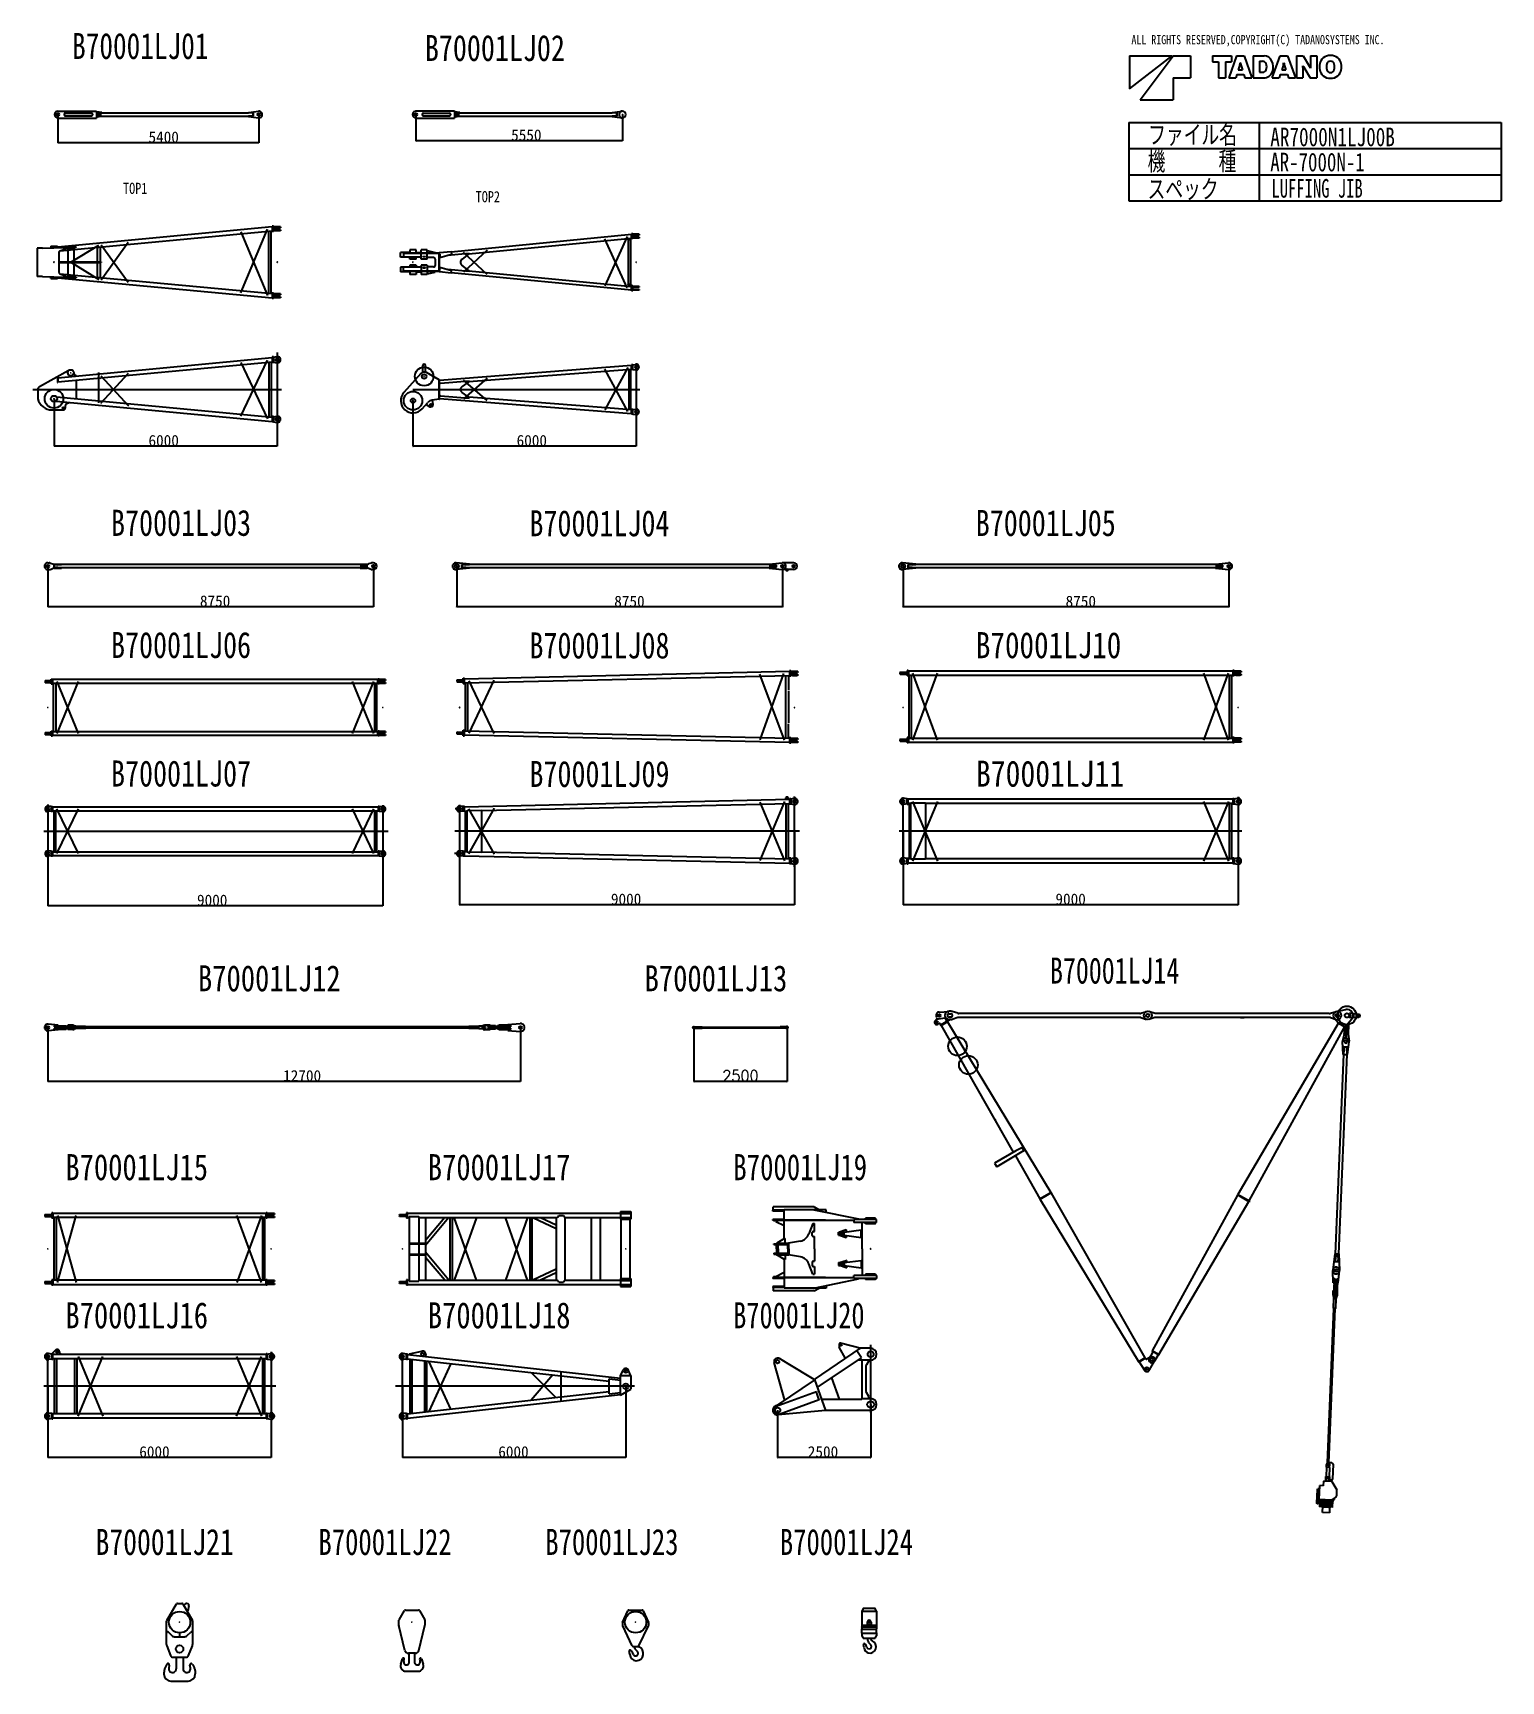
# Model space of a CAD drawing. Extents: x -32953 to 6491, y -9218 to 35044.
import ezdxf

# ---------------------------------------------------------------- set-up
doc = ezdxf.new("R2010")
doc.units = 0
doc.header["$PDMODE"] = 35
doc.layers.get('0').update_dxf_attribs({"linetype": 'CONTINUOUS'})
doc.layers.get('DEFPOINTS').update_dxf_attribs({"linetype": 'CONTINUOUS'})
doc.styles.add('MX_DIMTXSTY_2', font='txt.shx', dxfattribs={"width": 0.95, "bigfont": 'extfont.shx'})
doc.styles.add('MX_NOTE_STANDARD', font='txt.shx', dxfattribs={"bigfont": 'extfont.shx'})
doc.dimstyles.new('MXDIMSTYLE', dxfattribs={"dimtxt": 2.8, "dimasz": 2.5, "dimexe": 1, "dimexo": 0.5, "dimgap": 0.5, "dimtad": 1, "dimdsep": 46, "dimtxsty": 'MX_NOTE_STANDARD', "dimblk1": 'OPEN30', "dimblk2": 'OPEN30', "dimsah": 1, "dimcen": 2.5, "dimadec": 0, "dimazin": 0, "dimtfac": 1, "dimtmove": 0, "dimatfit": 3, "dimldrblk": 'OPEN30', "dimfxl": 1, "dimtzin": 0, "dimarcsym": 0})

msp = doc.modelspace()

# ---------------------------------------------------------------- texts
at = {"color": 7, "linetype": 'Continuous', "attachment_point": 1}
for s, insert, char_height in [('\\W0.769231;\\A1;B70001LJ01', (-31900.938281, 35043.590812), 700), ('\\W0.790123;\\A1;B70001LJ02', (-22422.440983, 34989.577459), 700), ('\\W0.800000;\\A1;ALL RIGHTS RESERVED,COPYRIGHT(C) TADANOSYSTEMS INC.', (-3439.631561, 34986.321472), 245), ('\\W0.733334;\\A1;ファイル名', (-2988.881407, 32562.034557), 500), ('\\W0.757193;\\A1;AR7000N1LJ00B', (290.818353, 32501.944226), 500), ('\\W0.733334;\\A1;機\u3000\u3000\u3000種', (-3005.079407, 31849.714557), 500), ('\\W0.746332;\\A1;AR-7000N-1', (289.913272, 31826.514226), 500), ('\\W0.800000;\\A1;TOP1', (-30531.477906, 31020.122517), 300), ('\\W0.733334;\\A1;スペック', (-3005.079403, 31102.714139), 500), ('\\W0.655571;\\A1;LUFFING JIB', (321.761083, 31121.054226), 500), ('\\W0.800000;\\A1;TOP2', (-21057.650554, 30796.254575), 300), ('\\W0.790123;\\A1;B70001LJ03', (-30855.123467, 22237.673633), 700), ('\\W0.790123;\\A1;B70001LJ04', (-19613.53461, 22226.052374), 700), ('\\W0.790123;\\A1;B70001LJ05', (-7622.484749, 22233.213722), 700), ('\\W0.790123;\\A1;B70001LJ06', (-30855.123467, 18956.940362), 700), ('\\W0.790123;\\A1;B70001LJ08', (-19613.53461, 18945.319103), 700), ('\\W0.820512;\\A1;B70001LJ10', (-7618.939323, 18952.480451), 700), ('\\W0.790123;\\A1;B70001LJ07', (-30855.123467, 15505.461509), 700), ('\\W0.790123;\\A1;B70001LJ09', (-19613.53461, 15493.84025), 700), ('\\W0.836601;\\A1;B70001LJ11', (-7617.062333, 15501.001598), 700), ('\\W0.729560;\\A1;B70001LJ14', (-5626.582561, 10212.891429), 700), ('\\W0.805031;\\A1;B70001LJ12', (-28518.359062, 10005.181158), 700), ('\\W0.805031;\\A1;B70001LJ13', (-16518.652006, 10005.179173), 700), ('\\W0.805031;\\A1;B70001LJ15', (-32081.25622, 4933.040002), 700), ('\\W0.805031;\\A1;B70001LJ17', (-22343.924743, 4933.040002), 700), ('\\W0.754717;\\A1;B70001LJ19', (-14136.254566, 4933.040002), 700), ('\\W0.805031;\\A1;B70001LJ16', (-32081.25622, 954.620209), 700), ('\\W0.805031;\\A1;B70001LJ18', (-22343.924743, 954.620209), 700), ('\\W0.740741;\\A1;B70001LJ20', (-14137.885129, 954.620209), 700), ('\\W0.779874;\\A1;B70001LJ21', (-31271.046867, -5132.583994), 700), ('\\W0.751515;\\A1;B70001LJ22', (-25282.463713, -5132.583994), 700), ('\\W0.751515;\\A1;B70001LJ23', (-19187.263446, -5132.583994), 700), ('\\W0.751515;\\A1;B70001LJ24', (-12885.446353, -5132.583994), 700)]:
    msp.add_mtext(s, dxfattribs=dict(at, insert=insert, char_height=char_height))

# ---------------------------------------------------------------- blocks, each defined once
blk = doc.blocks.new('_OPEN30')
at = {"color": 0, "linetype": 'ByBlock', "lineweight": -2}
for p, q in [((-1, 0.267949), (0, 0)), ((0, 0), (-1, -0.267949)), ((0, 0), (-1, 0))]:
    blk.add_line(p, q, dxfattribs=at)
blk = doc.blocks.new('*D1')
at = {"color": 7, "linetype": 'Continuous'}
for p, q in [((-15193.556593, 8333.723488), (-15193.556593, 6885.502541)), ((-12693.39417, 8333.744606), (-12693.39417, 6885.502541)), ((-12693.39417, 6886.502541), (-15193.556593, 6886.502541))]:
    blk.add_line(p, q, dxfattribs=at)
at = {"layer": 'DEFPOINTS', "color": 0, "linetype": 'Continuous'}
for p in [(-15193.556593, 8334.223488), (-12693.39417, 8334.244606), (-15193.556593, 6886.502541)]:
    blk.add_point(p, dxfattribs=at)
at = {"color": 7, "linetype": 'Continuous', "xscale": 2.77, "yscale": 2.77, "zscale": 2.77, "rotation": 180}
blk.add_blockref('_OPEN30', (-15193.556593, 6886.502541), dxfattribs=at)
at = {"color": 7, "linetype": 'Continuous', "xscale": 2.77, "yscale": 2.77, "zscale": 2.77}
blk.add_blockref('_OPEN30', (-12693.39417, 6886.502541), dxfattribs=at)
at = {"color": 7, "linetype": 'Continuous', "insert": (-13943.475347, 7037.002541), "char_height": 300, "attachment_point": 5, "style": 'MX_DIMTXSTY_2'}
blk.add_mtext('\\A1;2500', dxfattribs=at)
blk = doc.blocks.new('*D2')
at = {"color": 7, "linetype": 'Continuous'}
for p, q in [((-32551.351056, 8333.75071), (-32551.351056, 6885.502541)), ((-19851.353706, 8333.744606), (-19851.353706, 6885.502541)), ((-19851.353706, 6886.502541), (-32551.351056, 6886.502541))]:
    blk.add_line(p, q, dxfattribs=at)
at = {"layer": 'DEFPOINTS', "color": 0, "linetype": 'Continuous'}
for p in [(-32551.351056, 8334.25071), (-19851.353706, 8334.244606), (-32551.351056, 6886.502541)]:
    blk.add_point(p, dxfattribs=at)
at = {"color": 7, "linetype": 'Continuous', "xscale": 2.5, "yscale": 2.5, "zscale": 2.5, "rotation": 180}
blk.add_blockref('_OPEN30', (-32551.351056, 6886.502541), dxfattribs=at)
at = {"color": 7, "linetype": 'Continuous', "xscale": 2.5, "yscale": 2.5, "zscale": 2.5}
blk.add_blockref('_OPEN30', (-19851.353706, 6886.502541), dxfattribs=at)
at = {"color": 7, "linetype": 'Continuous', "insert": (-25720.086128, 7037.002541), "char_height": 300, "attachment_point": 5}
blk.add_mtext('\\A1;12700', dxfattribs=at)
blk = doc.blocks.new('*D3')
at = {"color": 7, "linetype": 'Continuous'}
for p, q in [((-9572.344281, 20722.48364), (-9572.344281, 19626.363157)), ((-822.344281, 20722.990598), (-822.344281, 19626.363157)), ((-822.344281, 19627.363157), (-9572.344281, 19627.363157))]:
    blk.add_line(p, q, dxfattribs=at)
at = {"layer": 'DEFPOINTS', "color": 0, "linetype": 'Continuous'}
for p in [(-9572.344281, 20722.98364), (-822.344281, 20723.490598), (-9572.344281, 19627.363157)]:
    blk.add_point(p, dxfattribs=at)
at = {"color": 7, "linetype": 'Continuous', "xscale": 2.5, "yscale": 2.5, "zscale": 2.5, "rotation": 180}
blk.add_blockref('_OPEN30', (-9572.344281, 19627.363157), dxfattribs=at)
at = {"color": 7, "linetype": 'Continuous', "xscale": 2.5, "yscale": 2.5, "zscale": 2.5}
blk.add_blockref('_OPEN30', (-822.344281, 19627.363157), dxfattribs=at)
at = {"color": 7, "linetype": 'Continuous', "insert": (-4799.457074, 19777.863157), "char_height": 300, "attachment_point": 5}
blk.add_mtext('\\A1;8750', dxfattribs=at)
blk = doc.blocks.new('*D4')
at = {"color": 7, "linetype": 'Continuous'}
for p, q in [((-16742.277916, 25468.387075), (-16742.277916, 23944.854482)), ((-22742.237916, 25168.387075), (-22742.237916, 23944.854482)), ((-16742.277916, 23945.854482), (-22742.237916, 23945.854482))]:
    blk.add_line(p, q, dxfattribs=at)
at = {"layer": 'DEFPOINTS', "color": 0, "linetype": 'Continuous'}
for p in [(-16742.277916, 25468.887075), (-22742.237916, 25168.887075), (-22742.237916, 23945.854482)]:
    blk.add_point(p, dxfattribs=at)
at = {"color": 7, "linetype": 'Continuous', "xscale": 2.5, "yscale": 2.5, "zscale": 2.5, "rotation": 180}
blk.add_blockref('_OPEN30', (-22742.237916, 23945.854482), dxfattribs=at)
at = {"color": 7, "linetype": 'Continuous', "xscale": 2.5, "yscale": 2.5, "zscale": 2.5}
blk.add_blockref('_OPEN30', (-16742.277916, 23945.854482), dxfattribs=at)
at = {"color": 7, "linetype": 'Continuous', "insert": (-19550.106529, 24096.354482), "char_height": 300, "attachment_point": 5}
blk.add_mtext('\\A1;6000', dxfattribs=at)
blk = doc.blocks.new('*D5')
at = {"color": 7, "linetype": 'Continuous'}
for p, q in [((-26386.81093, 25468.387075), (-26386.81093, 23944.854482)), ((-32386.83093, 25218.387075), (-32386.83093, 23944.854482)), ((-26386.81093, 23945.854482), (-32386.83093, 23945.854482))]:
    blk.add_line(p, q, dxfattribs=at)
at = {"layer": 'DEFPOINTS', "color": 0, "linetype": 'Continuous'}
for p in [(-26386.81093, 25468.887075), (-32386.83093, 25218.887075), (-32386.83093, 23945.854482)]:
    blk.add_point(p, dxfattribs=at)
at = {"color": 7, "linetype": 'Continuous', "xscale": 2.5, "yscale": 2.5, "zscale": 2.5, "rotation": 180}
blk.add_blockref('_OPEN30', (-32386.83093, 23945.854482), dxfattribs=at)
at = {"color": 7, "linetype": 'Continuous', "xscale": 2.5, "yscale": 2.5, "zscale": 2.5}
blk.add_blockref('_OPEN30', (-26386.81093, 23945.854482), dxfattribs=at)
at = {"color": 7, "linetype": 'Continuous', "insert": (-29440.157121, 24096.354482), "char_height": 300, "attachment_point": 5}
blk.add_mtext('\\A1;6000', dxfattribs=at)
blk = doc.blocks.new('*D6')
at = {"color": 7, "linetype": 'Continuous'}
for p, q in [((-21563.394143, 20722.48364), (-21563.394143, 19625.863157)), ((-12813.394143, 20722.990598), (-12813.394143, 19625.863157)), ((-12813.394143, 19626.863157), (-21563.394143, 19626.863157))]:
    blk.add_line(p, q, dxfattribs=at)
at = {"layer": 'DEFPOINTS', "color": 0, "linetype": 'Continuous'}
for p in [(-21563.394143, 20722.98364), (-12813.394143, 20723.490598), (-21563.394143, 19626.863157)]:
    blk.add_point(p, dxfattribs=at)
at = {"color": 7, "linetype": 'Continuous', "xscale": 2.5, "yscale": 2.5, "zscale": 2.5, "rotation": 180}
blk.add_blockref('_OPEN30', (-21563.394143, 19626.863157), dxfattribs=at)
at = {"color": 7, "linetype": 'Continuous', "xscale": 2.5, "yscale": 2.5, "zscale": 2.5}
blk.add_blockref('_OPEN30', (-12813.394143, 19626.863157), dxfattribs=at)
at = {"color": 7, "linetype": 'Continuous', "insert": (-16926.106545, 19777.363157), "char_height": 300, "attachment_point": 5}
blk.add_mtext('\\A1;8750', dxfattribs=at)
blk = doc.blocks.new('*D7')
at = {"color": 7, "linetype": 'Continuous'}
for p, q in [((-32283.188167, 32852.137596), (-32283.188167, 32094.646934)), ((-26883.157965, 32852.138206), (-26883.157965, 32094.646934)), ((-26883.157965, 32095.646934), (-32283.188167, 32095.646934))]:
    blk.add_line(p, q, dxfattribs=at)
at = {"layer": 'DEFPOINTS', "color": 0, "linetype": 'Continuous'}
for p in [(-32283.188167, 32852.637596), (-26883.157965, 32852.638206), (-32283.188167, 32095.646934)]:
    blk.add_point(p, dxfattribs=at)
at = {"color": 7, "linetype": 'Continuous', "xscale": 2.5, "yscale": 2.5, "zscale": 2.5, "rotation": 180}
blk.add_blockref('_OPEN30', (-32283.188167, 32095.646934), dxfattribs=at)
at = {"color": 7, "linetype": 'Continuous', "xscale": 2.5, "yscale": 2.5, "zscale": 2.5}
blk.add_blockref('_OPEN30', (-26883.157965, 32095.646934), dxfattribs=at)
at = {"color": 7, "linetype": 'Continuous', "insert": (-29440.157233, 32246.146934), "char_height": 300, "attachment_point": 5}
blk.add_mtext('\\A1;5400', dxfattribs=at)
blk = doc.blocks.new('*D8')
at = {"color": 7, "linetype": 'Continuous'}
for p, q in [((-12945.395474, -1941.875514), (-12945.395474, -3214.524318)), ((-10445.395474, -1791.875514), (-10445.395474, -3214.524318)), ((-10445.395474, -3213.524318), (-12945.395474, -3213.524318))]:
    blk.add_line(p, q, dxfattribs=at)
at = {"layer": 'DEFPOINTS', "color": 0, "linetype": 'Continuous'}
for p in [(-12945.395474, -1941.375514), (-10445.395474, -1791.375514), (-12945.395474, -3213.524318)]:
    blk.add_point(p, dxfattribs=at)
at = {"color": 7, "linetype": 'Continuous', "xscale": 2.5, "yscale": 2.5, "zscale": 2.5, "rotation": 180}
blk.add_blockref('_OPEN30', (-12945.395474, -3213.524318), dxfattribs=at)
at = {"color": 7, "linetype": 'Continuous', "xscale": 2.5, "yscale": 2.5, "zscale": 2.5}
blk.add_blockref('_OPEN30', (-10445.395474, -3213.524318), dxfattribs=at)
at = {"color": 7, "linetype": 'Continuous', "insert": (-11725.999234, -3063.024318), "char_height": 300, "attachment_point": 5}
blk.add_mtext('\\A1;2500', dxfattribs=at)
blk = doc.blocks.new('*D9')
at = {"color": 7, "linetype": 'Continuous'}
for p, q in [((-23023.387869, -1303.949855), (-23023.387869, -3214.524318)), ((-17023.387869, -1303.949855), (-17023.387869, -3214.524318)), ((-17023.387869, -3213.524318), (-23023.387869, -3213.524318))]:
    blk.add_line(p, q, dxfattribs=at)
at = {"layer": 'DEFPOINTS', "color": 0, "linetype": 'Continuous'}
for p in [(-23023.387869, -1303.449855), (-17023.387869, -1303.449855), (-23023.387869, -3213.524318)]:
    blk.add_point(p, dxfattribs=at)
at = {"color": 7, "linetype": 'Continuous', "xscale": 2.5, "yscale": 2.5, "zscale": 2.5, "rotation": 180}
blk.add_blockref('_OPEN30', (-23023.387869, -3213.524318), dxfattribs=at)
at = {"color": 7, "linetype": 'Continuous', "xscale": 2.5, "yscale": 2.5, "zscale": 2.5}
blk.add_blockref('_OPEN30', (-17023.387869, -3213.524318), dxfattribs=at)
at = {"color": 7, "linetype": 'Continuous', "insert": (-20042.625174, -3063.024318), "char_height": 300, "attachment_point": 5}
blk.add_mtext('\\A1;6000', dxfattribs=at)
blk = doc.blocks.new('*D10')
at = {"color": 7, "linetype": 'Continuous'}
for p, q in [((-32551.351056, -1303.949855), (-32551.351056, -3214.524318)), ((-26551.461056, -1303.949855), (-26551.461056, -3214.524318)), ((-26551.461056, -3213.524318), (-32551.351056, -3213.524318))]:
    blk.add_line(p, q, dxfattribs=at)
at = {"layer": 'DEFPOINTS', "color": 0, "linetype": 'Continuous'}
for p in [(-32551.351056, -1303.449855), (-26551.461056, -1303.449855), (-32551.351056, -3213.524318)]:
    blk.add_point(p, dxfattribs=at)
at = {"color": 7, "linetype": 'Continuous', "xscale": 2.5, "yscale": 2.5, "zscale": 2.5, "rotation": 180}
blk.add_blockref('_OPEN30', (-32551.351056, -3213.524318), dxfattribs=at)
at = {"color": 7, "linetype": 'Continuous', "xscale": 2.5, "yscale": 2.5, "zscale": 2.5}
blk.add_blockref('_OPEN30', (-26551.461056, -3213.524318), dxfattribs=at)
at = {"color": 7, "linetype": 'Continuous', "insert": (-29687.942745, -3063.024318), "char_height": 300, "attachment_point": 5}
blk.add_mtext('\\A1;6000', dxfattribs=at)
blk = doc.blocks.new('*D11')
at = {"color": 7, "linetype": 'Continuous'}
for p, q in [((-9574.023437, 13604.355177), (-9574.023437, 11628.2386)), ((-574.123437, 13604.355177), (-574.123437, 11628.2386)), ((-574.123437, 11629.2386), (-9574.023437, 11629.2386))]:
    blk.add_line(p, q, dxfattribs=at)
at = {"layer": 'DEFPOINTS', "color": 0, "linetype": 'Continuous'}
for p in [(-9574.023437, 13604.855177), (-574.123437, 13604.855177), (-9574.023437, 11629.2386)]:
    blk.add_point(p, dxfattribs=at)
at = {"color": 7, "linetype": 'Continuous', "xscale": 2.5, "yscale": 2.5, "zscale": 2.5, "rotation": 180}
blk.add_blockref('_OPEN30', (-9574.023437, 11629.2386), dxfattribs=at)
at = {"color": 7, "linetype": 'Continuous', "xscale": 2.5, "yscale": 2.5, "zscale": 2.5}
blk.add_blockref('_OPEN30', (-574.123437, 11629.2386), dxfattribs=at)
at = {"color": 7, "linetype": 'Continuous', "insert": (-5073.550195, 11779.7386), "char_height": 300, "attachment_point": 5}
blk.add_mtext('\\A1;9000', dxfattribs=at)
blk = doc.blocks.new('*D12')
at = {"color": 7, "linetype": 'Continuous'}
for p, q in [((-21487.99417, 13604.355177), (-21487.99417, 11628.2386)), ((-12487.99417, 13604.355177), (-12487.99417, 11628.2386)), ((-12487.99417, 11629.2386), (-21487.99417, 11629.2386))]:
    blk.add_line(p, q, dxfattribs=at)
at = {"layer": 'DEFPOINTS', "color": 0, "linetype": 'Continuous'}
for p in [(-21487.99417, 13604.855177), (-12487.99417, 13604.855177), (-21487.99417, 11629.2386)]:
    blk.add_point(p, dxfattribs=at)
at = {"color": 7, "linetype": 'Continuous', "xscale": 2.5, "yscale": 2.5, "zscale": 2.5, "rotation": 180}
blk.add_blockref('_OPEN30', (-21487.99417, 11629.2386), dxfattribs=at)
at = {"color": 7, "linetype": 'Continuous', "xscale": 2.5, "yscale": 2.5, "zscale": 2.5}
blk.add_blockref('_OPEN30', (-12487.99417, 11629.2386), dxfattribs=at)
at = {"color": 7, "linetype": 'Continuous', "insert": (-17016.162627, 11779.7386), "char_height": 300, "attachment_point": 5}
blk.add_mtext('\\A1;9000', dxfattribs=at)
blk = doc.blocks.new('*D13')
at = {"color": 7, "linetype": 'Continuous'}
for p, q in [((-32553.851056, 13604.355096), (-32553.851056, 11600.138665)), ((-23553.851056, 13604.355096), (-23553.851056, 11600.138665)), ((-23553.851056, 11601.138665), (-32553.851056, 11601.138665))]:
    blk.add_line(p, q, dxfattribs=at)
at = {"layer": 'DEFPOINTS', "color": 0, "linetype": 'Continuous'}
for p in [(-32553.851056, 13604.855096), (-23553.851056, 13604.855096), (-32553.851056, 11601.138665)]:
    blk.add_point(p, dxfattribs=at)
at = {"color": 7, "linetype": 'Continuous', "xscale": 2.5, "yscale": 2.5, "zscale": 2.5, "rotation": 180}
blk.add_blockref('_OPEN30', (-32553.851056, 11601.138665), dxfattribs=at)
at = {"color": 7, "linetype": 'Continuous', "xscale": 2.5, "yscale": 2.5, "zscale": 2.5}
blk.add_blockref('_OPEN30', (-23553.851056, 11601.138665), dxfattribs=at)
at = {"color": 7, "linetype": 'Continuous', "insert": (-28136.497052, 11751.638665), "char_height": 300, "attachment_point": 5}
blk.add_mtext('\\A1;9000', dxfattribs=at)
blk = doc.blocks.new('*D14')
at = {"color": 7, "linetype": 'Continuous'}
for p, q in [((-32553.851056, 20721.983582), (-32553.851056, 19633.012146)), ((-23803.82716, 20725.805481), (-23803.82716, 19633.012146)), ((-23803.82716, 19634.012146), (-32553.851056, 19634.012146))]:
    blk.add_line(p, q, dxfattribs=at)
at = {"layer": 'DEFPOINTS', "color": 0, "linetype": 'Continuous'}
for p in [(-32553.851056, 20722.483582), (-23803.82716, 20726.305481), (-32553.851056, 19634.012146)]:
    blk.add_point(p, dxfattribs=at)
at = {"color": 7, "linetype": 'Continuous', "xscale": 2.5, "yscale": 2.5, "zscale": 2.5, "rotation": 180}
blk.add_blockref('_OPEN30', (-32553.851056, 19634.012146), dxfattribs=at)
at = {"color": 7, "linetype": 'Continuous', "xscale": 2.5, "yscale": 2.5, "zscale": 2.5}
blk.add_blockref('_OPEN30', (-23803.82716, 19634.012146), dxfattribs=at)
at = {"color": 7, "linetype": 'Continuous', "insert": (-28058.184582, 19784.512146), "char_height": 300, "attachment_point": 5}
blk.add_mtext('\\A1;8750', dxfattribs=at)
blk = doc.blocks.new('*D15')
at = {"color": 7, "linetype": 'Continuous'}
for p, q in [((-22663.151747, 32852.650867), (-22663.151747, 32149.159168)), ((-17113.107716, 32852.629383), (-17113.107716, 32149.159168)), ((-17113.107716, 32150.159168), (-22663.151747, 32150.159168))]:
    blk.add_line(p, q, dxfattribs=at)
at = {"layer": 'DEFPOINTS', "color": 0, "linetype": 'Continuous'}
for p in [(-22663.151747, 32853.150867), (-17113.107716, 32853.129383), (-22663.151747, 32150.159168)]:
    blk.add_point(p, dxfattribs=at)
at = {"color": 7, "linetype": 'Continuous', "xscale": 2.5, "yscale": 2.5, "zscale": 2.5, "rotation": 180}
blk.add_blockref('_OPEN30', (-22663.151747, 32150.159168), dxfattribs=at)
at = {"color": 7, "linetype": 'Continuous', "xscale": 2.5, "yscale": 2.5, "zscale": 2.5}
blk.add_blockref('_OPEN30', (-17113.107716, 32150.159168), dxfattribs=at)
at = {"color": 7, "linetype": 'Continuous', "insert": (-19696.988331, 32300.659168), "char_height": 300, "attachment_point": 5}
blk.add_mtext('\\A1;5550', dxfattribs=at)

# ---------------------------------------------------------------- dimensions: what is measured, and where the dimension line sits
at = {"color": 7, "linetype": 'Continuous'}
for base, p1, p2, override, picture, middle in [((-32283.188167, 32095.646934), (-26883.157965, 32852.638206), (-32283.188167, 32852.637596), {"dimtxt": 300, "dimdec": 0, "dimtzin": 8}, '*D7', (-29440.157233, 32095.646934)), ((-22663.151747, 32150.159168), (-17113.107716, 32853.129383), (-22663.151747, 32853.150867), {"dimtxt": 300, "dimdec": 0, "dimtzin": 8}, '*D15', (-19696.988331, 32150.159168)), ((-32386.83093, 23945.854482), (-26386.81093, 25468.887075), (-32386.83093, 25218.887075), {"dimtxt": 300, "dimdec": 0, "dimtzin": 8}, '*D5', (-29440.157121, 23945.854482)), ((-22742.237916, 23945.854482), (-16742.277916, 25468.887075), (-22742.237916, 25168.887075), {"dimtxt": 300, "dimdec": 0, "dimtzin": 8}, '*D4', (-19550.106529, 23945.854482)), ((-32553.851056, 19634.012146), (-23803.82716, 20726.305481), (-32553.851056, 20722.483582), {"dimtxt": 300, "dimdec": 0, "dimtzin": 8}, '*D14', (-28058.184582, 19634.012146)), ((-21563.394143, 19626.863157), (-12813.394143, 20723.490598), (-21563.394143, 20722.98364), {"dimtxt": 300, "dimdec": 0, "dimtzin": 8}, '*D6', (-16926.106545, 19626.863157)), ((-9572.344281, 19627.363157), (-822.344281, 20723.490598), (-9572.344281, 20722.98364), {"dimtxt": 300, "dimdec": 0, "dimtzin": 8}, '*D3', (-4799.457074, 19627.363157)), ((-32553.851056, 11601.138665), (-23553.851056, 13604.855096), (-32553.851056, 13604.855096), {"dimtxt": 300, "dimdec": 0, "dimtzin": 8}, '*D13', (-28136.497052, 11601.138665)), ((-21487.99417, 11629.2386), (-12487.99417, 13604.855177), (-21487.99417, 13604.855177), {"dimtxt": 300, "dimdec": 0, "dimtzin": 8}, '*D12', (-17016.162627, 11629.2386)), ((-9574.023437, 11629.2386), (-574.123437, 13604.855177), (-9574.023437, 13604.855177), {"dimtxt": 300, "dimdec": 0, "dimtzin": 8}, '*D11', (-5073.550195, 11629.2386)), ((-32551.351056, 6886.502541), (-19851.353706, 8334.244606), (-32551.351056, 8334.25071), {"dimtxt": 300, "dimdec": 0, "dimtzin": 8}, '*D2', (-25720.086128, 6886.502541)), ((-15193.556593, 6886.502541), (-12693.39417, 8334.244606), (-15193.556593, 8334.223488), {"dimtxt": 300, "dimasz": 2.77, "dimdec": 0, "dimtxsty": 'MX_DIMTXSTY_2', "dimtzin": 8}, '*D1', (-13943.475347, 6886.502541)), ((-32551.351056, -3213.524318), (-26551.461056, -1303.449855), (-32551.351056, -1303.449855), {"dimtxt": 300, "dimdec": 0, "dimtzin": 8}, '*D10', (-29687.942745, -3213.524318)), ((-23023.387869, -3213.524318), (-17023.387869, -1303.449855), (-23023.387869, -1303.449855), {"dimtxt": 300, "dimdec": 0, "dimtzin": 8}, '*D9', (-20042.625174, -3213.524318)), ((-12945.395474, -3213.524318), (-10445.395474, -1791.375514), (-12945.395474, -1941.375514), {"dimtxt": 300, "dimdec": 0, "dimtzin": 8}, '*D8', (-11725.999234, -3213.524318))]:
    dim = msp.add_linear_dim(base=base, p1=p1, p2=p2, text='\\A1;<>', dimstyle='MXDIMSTYLE', override=override, dxfattribs=at)
    dim.commit()
    dim.dimension.update_dxf_attribs({"geometry": picture, "text_midpoint": middle, "dimtype": 128})

# ---------------------------------------------------------------- linework, layer by layer
at = {"color": 7, "linetype": 'Continuous'}
for p, q in [((-3495.457554, 34427.468444), (-2348.857554, 34427.468444)), ((-3495.457554, 33545.468444), (-2348.857554, 34427.468444)), ((-3495.457554, 34427.468444), (-3495.457554, 33545.468444)), ((-3201.457554, 33251.468444), (-2319.457554, 34427.468444)), ((-2319.457554, 34427.468444), (-1849.057554, 34427.468444)), ((-1849.057554, 34427.468444), (-1849.057554, 33839.468444)), ((-1261.057554, 34427.468444), (-746.977554, 34427.468444)), ((-1261.057554, 34427.468444), (-1261.057554, 34267.868444)), ((-1261.057554, 34267.868444), (-1097.005554, 34267.868444)), ((-1097.005554, 34267.868444), (-1097.005554, 33839.468444)), ((-910.861554, 34267.868444), (-746.977554, 34267.868444)), ((-910.861554, 34267.868444), (-910.861554, 33839.468444)), ((-613.921554, 34427.468444), (-826.693554, 33839.468444)), ((-746.977554, 34427.468444), (-746.977554, 34267.868444)), ((-613.921554, 34427.468444), (-412.993554, 34427.468444)), ((-525.973554, 34191.764444), (-569.989554, 34049.216444)), ((-515.473554, 34238.384444), (-511.357554, 34238.384444)), ((-500.941554, 34191.764444), (-457.093554, 34049.216444)), ((-412.993554, 34427.468444), (-200.221554, 33839.468444)), ((-169.141554, 34427.468444), (124.606446, 34427.468444)), ((-169.141554, 34427.468444), (-169.141554, 33839.468444)), ((5.074446, 34282.652444), (81.766446, 34282.652444)), ((5.074446, 34282.652444), (5.074446, 33987.140444)), ((341.998446, 33839.468444), (554.770446, 34427.468444)), ((554.770446, 34427.468444), (755.614446, 34427.468444)), ((642.718446, 34191.764444), (598.786446, 34049.216444)), ((653.218446, 34238.384444), (657.166446, 34238.384444)), ((667.750446, 34191.764444), (711.682446, 34049.216444)), ((755.614446, 34427.468444), (968.470446, 33839.468444)), ((999.382446, 34427.468444), (1173.850446, 34427.468444)), ((999.382446, 34427.468444), (999.382446, 33839.468444)), ((1165.198446, 34164.464444), (1168.558446, 34164.464444)), ((1167.970446, 34120.196444), (1167.970446, 33839.468444)), ((1173.850446, 34427.468444), (1347.058446, 34145.648444)), ((1192.666446, 34121.204444), (1365.874446, 33839.468444)), ((1371.166446, 34102.388444), (1374.442446, 34102.388444)), ((1371.754446, 34427.468444), (1371.754446, 34146.740444)), ((1371.754446, 34427.468444), (1540.258446, 34427.468444)), ((1540.258446, 34427.468444), (1540.258446, 33839.468444)), ((-2319.457554, 33839.468444), (-2319.457554, 33251.468444)), ((-2319.457554, 33839.468444), (-1849.057554, 33839.468444)), ((-1097.005554, 33839.468444), (-910.861554, 33839.468444)), ((-826.693554, 33839.468444), (-634.669554, 33839.468444)), ((-608.209554, 33925.148444), (-634.669554, 33839.468444)), ((-608.209554, 33925.148444), (-418.705554, 33925.148444)), ((-569.989554, 34049.216444), (-457.093554, 34049.216444)), ((-418.705554, 33925.148444), (-392.413554, 33839.468444)), ((-392.413554, 33839.468444), (-200.221554, 33839.468444)), ((-169.141554, 33839.468444), (110.494446, 33839.468444)), ((5.074446, 33987.140444), (80.926446, 33987.140444)), ((341.998446, 33839.468444), (534.106446, 33839.468444)), ((560.398446, 33925.148444), (534.106446, 33839.468444)), ((560.398446, 33925.148444), (749.986446, 33925.148444)), ((598.786446, 34049.216444), (711.682446, 34049.216444)), ((749.986446, 33925.148444), (776.362446, 33839.468444)), ((776.362446, 33839.468444), (968.470446, 33839.468444)), ((999.382446, 33839.468444), (1167.970446, 33839.468444)), ((1365.874446, 33839.468444), (1540.258446, 33839.468444)), ((-3201.457554, 33251.468444), (-2319.457554, 33251.468444)), ((-3508.898959, 32637.118157), (6491.101041, 32637.118157)), ((-3508.898959, 32637.118157), (-3508.898959, 30537.118157)), ((-8.898959, 32637.118157), (-8.898959, 30537.118157)), ((6491.101041, 32637.118157), (6491.101041, 30537.118157)), ((-3508.898959, 31937.118157), (6491.101041, 31937.118157)), ((-3508.898959, 31237.118157), (6491.101041, 31237.118157)), ((-3508.898959, 30537.118157), (6491.101041, 30537.118157))]:
    msp.add_line(p, q, dxfattribs=at)
at = {"color": 60, "linetype": 'Continuous'}
for p, q in [((-32283.188257, 32947.637576), (-32312.001319, 32937.900713)), ((-32283.18808, 32757.637649), (-32312.00116, 32767.374458)), ((-32283.188254, 32947.637577), (-31243.188473, 32947.638547)), ((-32283.188077, 32757.637648), (-31243.188296, 32757.638617)), ((-32083.164294, 32887.637074), (-31383.16444, 32887.637726)), ((-32083.164229, 32817.637088), (-31383.164375, 32817.637741)), ((-31243.188473, 32947.638547), (-31243.188296, 32757.638617)), ((-31103.164183, 32907.637797), (-31243.188452, 32925.505659)), ((-31103.164058, 32797.63801), (-31243.188316, 32779.769884)), ((-31227.664482, 32897.932882), (-31223.164483, 32897.932886)), ((-31227.664482, 32897.932882), (-31227.664398, 32807.342645)), ((-31227.664398, 32807.342645), (-31223.164399, 32807.34265)), ((-31223.164483, 32897.932886), (-31223.164399, 32807.34265)), ((-31223.164479, 32892.932964), (-31203.164483, 32892.932982)), ((-31223.164403, 32812.342572), (-31203.164408, 32812.342591)), ((-31203.164509, 32921.426949), (-31203.164483, 32892.932982)), ((-31203.164477, 32812.342532), (-31103.164152, 32808.087803)), ((-31203.164408, 32812.342591), (-31203.164381, 32783.848624)), ((-31203.164052, 32892.933017), (-31103.164223, 32897.187911)), ((-31103.164517, 32907.637815), (-31103.164508, 32897.187759)), ((-31103.164508, 32897.187759), (-27162.972471, 32897.191432)), ((-31103.164425, 32808.088001), (-27163.183585, 32808.091674)), ((-31103.164425, 32808.088001), (-31103.164415, 32797.637945)), ((-27163.183823, 32907.650259), (-26894.57587, 32941.926611)), ((-27063.183692, 32812.355403), (-27163.183765, 32808.100498)), ((-27163.18368, 32907.650427), (-27163.18367, 32897.200371)), ((-27063.183779, 32892.945707), (-27163.183616, 32897.200415)), ((-27163.183587, 32808.100613), (-27163.183577, 32797.650557)), ((-27163.183505, 32797.650711), (-26894.57573, 32763.374891)), ((-27063.183713, 32921.439748), (-27063.183687, 32892.945781)), ((-27043.183691, 32892.9458), (-27063.183687, 32892.945781)), ((-27043.183616, 32812.355408), (-27063.183612, 32812.355389)), ((-27063.183612, 32812.355389), (-27063.183585, 32783.861423)), ((-27038.683697, 32897.945726), (-27043.183696, 32897.945722)), ((-27043.183696, 32897.945722), (-27043.183611, 32807.355485)), ((-27038.683612, 32807.35549), (-27043.183611, 32807.355485)), ((-27038.683697, 32897.945726), (-27038.683612, 32807.35549)), ((-22663.156317, 32948.137564), (-22691.969379, 32938.400701)), ((-22663.15614, 32758.137637), (-22691.96922, 32767.874446)), ((-22663.156314, 32948.137565), (-21623.156533, 32948.138535)), ((-22663.156137, 32758.137636), (-21623.156356, 32758.138605)), ((-22463.132354, 32888.137062), (-21763.1325, 32888.137714)), ((-22463.132289, 32818.137076), (-21763.132435, 32818.137729)), ((-21623.156533, 32948.138535), (-21623.156356, 32758.138605)), ((-21483.132243, 32908.137785), (-21623.156512, 32926.005647)), ((-21483.132118, 32798.137998), (-21623.156376, 32780.269872)), ((-21607.632542, 32898.43287), (-21603.132543, 32898.432874)), ((-21607.632542, 32898.43287), (-21607.632458, 32807.842633)), ((-21607.632458, 32807.842633), (-21603.132459, 32807.842638)), ((-21603.132543, 32898.432874), (-21603.132459, 32807.842638)), ((-21603.132539, 32893.432952), (-21583.132543, 32893.43297)), ((-21603.132463, 32812.84256), (-21583.132468, 32812.842579)), ((-21583.132569, 32921.926937), (-21583.132543, 32893.43297)), ((-21583.132537, 32812.84252), (-21483.132212, 32808.587791)), ((-21583.132468, 32812.842579), (-21583.132441, 32784.348612)), ((-21583.132112, 32893.433005), (-21483.132283, 32897.687899)), ((-21483.132577, 32908.137803), (-21483.132568, 32897.687747)), ((-21483.132568, 32897.687747), (-17393.132444, 32897.691559)), ((-21483.132485, 32808.587989), (-17393.130896, 32808.591801)), ((-21483.132485, 32808.587989), (-21483.132475, 32798.137933)), ((-17393.133574, 32908.141447), (-17124.525621, 32942.417799)), ((-17293.133443, 32812.846591), (-17393.133516, 32808.591686)), ((-17393.133431, 32908.141615), (-17393.133421, 32897.691559)), ((-17293.13353, 32893.436895), (-17393.133367, 32897.691603)), ((-17393.133338, 32808.591801), (-17393.133328, 32798.141745)), ((-17393.133256, 32798.141899), (-17124.525481, 32763.866079)), ((-17293.133464, 32921.930936), (-17293.133438, 32893.436969)), ((-17273.133442, 32893.436988), (-17293.133438, 32893.436969)), ((-17273.133367, 32812.846596), (-17293.133363, 32812.846577)), ((-17293.133363, 32812.846577), (-17293.133336, 32784.352611)), ((-17268.633448, 32898.436914), (-17273.133447, 32898.43691)), ((-17273.133447, 32898.43691), (-17273.133362, 32807.846673)), ((-17268.633363, 32807.846678), (-17273.133362, 32807.846673)), ((-17268.633448, 32898.436914), (-17268.633363, 32807.846678)), ((-32286.831885, 29301.683637), (-26527.86194, 29841.926096)), ((-32227.896894, 29192.413577), (-26527.861925, 29727.127412)), ((-27365.877037, 28063.880748), (-26651.013264, 29772.973339)), ((-27365.875865, 29705.920099), (-26651.012092, 27996.827509)), ((-26613.668933, 28050.726833), (-26613.668933, 29719.10574)), ((-26553.158679, 28045.048122), (-26553.158679, 29724.779568)), ((-26527.862012, 29832.745333), (-26523.862239, 29833.120547)), ((-26527.862006, 29736.322873), (-26523.861929, 29736.698116)), ((-26527.861743, 29841.923122), (-26527.861743, 29727.128201)), ((-26491.854968, 29857.406521), (-26523.861804, 29857.406521)), ((-26523.861804, 29857.406521), (-26523.861804, 29712.401638)), ((-26491.854968, 29712.401638), (-26523.861804, 29712.401638)), ((-26491.854968, 29857.406521), (-26491.854968, 29712.401638)), ((-26301.864734, 29837.411404), (-26491.854968, 29837.411404)), ((-26301.864734, 29812.411404), (-26491.854968, 29812.411404)), ((-26301.864734, 29757.406521), (-26491.854968, 29757.406521)), ((-26301.864734, 29732.406521), (-26491.854968, 29732.406521)), ((-26301.864734, 29837.411404), (-26301.864734, 29812.411404)), ((-26301.864734, 29757.406521), (-26301.864734, 29732.406521)), ((-32697.277942, 29264.926052), (-32836.135364, 29264.926052)), ((-32836.135364, 29264.926052), (-32836.135364, 28504.926052)), ((-32697.277008, 29264.920542), (-32080.565075, 29284.919626)), ((-32469.441028, 29319.930935), (-32304.240832, 29319.930935)), ((-32469.441028, 29319.877224), (-32469.441028, 29272.313747)), ((-32304.240832, 29319.877224), (-32304.240832, 29277.670193)), ((-32295.837512, 29312.289333), (-32286.838489, 29312.289333)), ((-32295.837512, 29312.289333), (-32295.837512, 29277.94363)), ((-32286.838489, 29312.289333), (-32286.838489, 29278.236599)), ((-32228.072578, 29192.348842), (-32080.572367, 29249.926562)), ((-32016.835824, 29293.711805), (-32127.171716, 29283.361319)), ((-32080.570993, 29255.59533), (-31998.115624, 29263.330375)), ((-32080.568957, 29249.926052), (-32080.568957, 29284.926052)), ((-32080.568589, 29271.671687), (-31998.11322, 29279.406732)), ((-31856.838489, 29302.142849), (-32016.838489, 29302.142849)), ((-32016.838489, 29302.089138), (-32016.838489, 29277.640896)), ((-32016.838489, 29261.581326), (-32016.838489, 29252.084255)), ((-31856.838489, 29252.137966), (-32016.838489, 29252.137966)), ((-31998.117786, 29279.398708), (-31998.117786, 29263.339138)), ((-31936.847217, 28884.900617), (-31186.847843, 29347.46684)), ((-31856.838489, 29302.089138), (-31856.838489, 29252.084255)), ((-31789.783793, 29298.940072), (-31856.833168, 29292.650246)), ((-31788.290689, 29283.023623), (-31856.832535, 29276.59379)), ((-31854.23595, 29227.465115), (-31854.23595, 28894.403591)), ((-31788.284915, 29283.014356), (-31789.779843, 29298.950251)), ((-31231.384387, 29285.897732), (-31231.384387, 28894.403591)), ((-31142.287707, 29294.257107), (-31142.287707, 29175.907497)), ((-31118.839009, 28415.945581), (-30393.133843, 29421.936558)), ((-31118.837875, 29353.855797), (-30393.13271, 28347.86482)), ((-22824.838624, 29214.895233), (-22824.838624, 29133.896697)), ((-22659.637208, 29214.895233), (-22824.838624, 29214.895233)), ((-22659.637208, 29133.896697), (-22659.637208, 29214.895233)), ((-22359.655518, 29214.895233), (-22524.853272, 29214.895233)), ((-22524.853272, 29133.896697), (-22524.853272, 29214.895233)), ((-22359.655518, 29133.896697), (-22359.655518, 29214.895233)), ((-21714.726266, 29166.771153), (-16873.242261, 29635.543062)), ((-21243.914293, 29110.280357), (-16873.241904, 29533.466395)), ((-16988.501873, 29573.344086), (-17585.816681, 28254.274294)), ((-16988.499867, 28196.438999), (-17585.814675, 29515.508791)), ((-16965.423569, 29484.89157), (-16965.423569, 29493.893035)), ((-16891.041322, 29493.893035), (-16965.423569, 29493.893035)), ((-16891.041322, 29484.89157), (-16965.423569, 29484.89157)), ((-16962.56598, 29484.89157), (-16962.56598, 28284.895233)), ((-16947.411713, 29526.288055), (-16947.411713, 29493.893035)), ((-16898.81186, 29530.993865), (-16898.81186, 29493.893035)), ((-16898.255906, 29484.89157), (-16898.255906, 28284.895233)), ((-16891.041322, 29484.89157), (-16891.041322, 29493.893035)), ((-16873.242554, 29533.469451), (-16873.242554, 29635.547088)), ((-16873.242132, 29541.807199), (-16869.242131, 29542.194496)), ((-16873.242033, 29627.202258), (-16869.242032, 29627.589554)), ((-16837.245621, 29649.895233), (-16869.247651, 29649.895233)), ((-16837.245621, 29519.897674), (-16869.247651, 29519.897674)), ((-16869.242615, 29519.897674), (-16869.242615, 29649.895233)), ((-16667.245469, 29637.396453), (-16837.250428, 29637.396453)), ((-16667.245469, 29612.395233), (-16837.250428, 29612.395233)), ((-16667.245469, 29557.397674), (-16837.250428, 29557.397674)), ((-16667.245469, 29532.396453), (-16837.250428, 29532.396453)), ((-16837.245621, 29519.897674), (-16837.245621, 29649.895233)), ((-16667.245469, 29637.396453), (-16667.245469, 29612.395233)), ((-16667.245469, 29557.397674), (-16667.245469, 29532.396453)), ((-32259.890247, 29145.770779), (-32259.890247, 28624.081326)), ((-32259.890247, 28894.403591), (-31116.833606, 28894.403591)), ((-32259.890247, 28875.399685), (-31116.833606, 28875.399685)), ((-32019.436145, 29211.971951), (-32019.436145, 28894.403591)), ((-32019.436145, 28875.399685), (-32019.436145, 28557.836208)), ((-31936.851286, 28884.898646), (-31186.851944, 28422.326039)), ((-31854.23595, 28875.399685), (-31854.23595, 28542.338161)), ((-31241.213489, 28874.903591), (-31231.384387, 28874.903591)), ((-31231.384387, 28875.399685), (-31231.384387, 28483.905544)), ((-31142.287707, 29175.907497), (-31142.287707, 28894.403591)), ((-31142.287707, 28875.399685), (-31142.287707, 28475.551052)), ((-31116.833606, 28894.403591), (-31116.833606, 28875.399685)), ((-23081.241212, 29019.895233), (-23081.241212, 29144.897674)), ((-22824.838624, 29144.897674), (-23081.241212, 29144.897674)), ((-22524.853272, 29019.895233), (-23081.241212, 29019.895233)), ((-23004.825584, 29144.894223), (-22994.824926, 29134.893564)), ((-22994.826417, 29134.896453), (-22994.826417, 29019.895233)), ((-22042.242188, 29133.896697), (-22994.826417, 29133.896697)), ((-22042.242188, 29124.895233), (-22994.826417, 29124.895233)), ((-22824.838624, 28964.897674), (-22824.838624, 29019.895233)), ((-22659.637208, 28964.897674), (-22824.838624, 28964.897674)), ((-22824.838624, 28804.896453), (-22824.838624, 28749.895233)), ((-22659.637208, 28804.896453), (-22824.838624, 28804.896453)), ((-22659.637208, 29144.897674), (-22524.853272, 29144.897674)), ((-22659.637208, 28964.897674), (-22659.637208, 29019.895233)), ((-22659.637208, 28804.896453), (-22659.637208, 28749.895233)), ((-22524.853272, 28964.897674), (-22524.853272, 29124.895233)), ((-22359.124512, 28964.897674), (-22524.853272, 28964.897674)), ((-22524.853272, 28804.896453), (-22524.853272, 28644.895233)), ((-22359.124512, 28804.896453), (-22524.853272, 28804.896453)), ((-22474.733643, 29028.394988), (-22474.733643, 29037.392791)), ((-22474.733643, 29037.392791), (-22409.734864, 29037.392791)), ((-22409.734864, 29028.394988), (-22474.733643, 29028.394988)), ((-22409.734864, 29028.394988), (-22409.734864, 29037.392791)), ((-22359.655063, 29198.889901), (-22146.354937, 29148.889985)), ((-22359.124512, 28964.897674), (-22359.124512, 29124.895233)), ((-22189.030518, 29009.897674), (-22359.124512, 29009.897674)), ((-22359.124512, 28804.896453), (-22359.124512, 28644.895233)), ((-22146.352296, 29133.896697), (-22146.352296, 29148.896697)), ((-22139.031739, 28809.895233), (-22139.031739, 28959.898895)), ((-22042.242188, 29145.89743), (-22033.237061, 29145.89743)), ((-22042.242188, 28624.896453), (-22042.242188, 29145.89743)), ((-22034.103027, 29144.891374), (-21715.593767, 29175.730718)), ((-22033.237061, 28624.896453), (-22033.237061, 29145.89743)), ((-22033.237061, 29105.929168), (-22023.235841, 29105.929168)), ((-22033.234722, 29024.756004), (-22023.238768, 29035.719806)), ((-22033.234486, 29033.855208), (-22024.129118, 29034.736827)), ((-22023.237306, 29016.339622), (-21708.944566, 29107.051256)), ((-22023.235841, 29105.929168), (-22023.235841, 29016.335662)), ((-21817.909528, 29075.601891), (-21235.62163, 29131.981341)), ((-21715.593767, 29175.730718), (-21708.943867, 29107.050439)), ((-21235.627413, 29116.914141), (-21428.08588, 28962.99176)), ((-21235.625398, 28652.879084), (-21428.085652, 28806.802894)), ((-20751.611197, 29208.992582), (-21383.407982, 28621.980233)), ((-20751.605622, 28560.8007), (-21383.401402, 29147.812114)), ((-21235.625977, 29116.915496), (-21235.625977, 29131.985076)), ((-32697.277942, 28504.926052), (-32836.135364, 28504.926052)), ((-32697.274455, 28504.926091), (-32080.56744, 28484.92598)), ((-32469.441028, 28449.926052), (-32469.441028, 28497.538357)), ((-32469.441028, 28449.926052), (-32304.240832, 28449.926052)), ((-32304.240832, 28449.926052), (-32304.240832, 28492.177029)), ((-32295.837512, 28457.562771), (-32295.837512, 28491.908474)), ((-32295.837512, 28457.562771), (-32286.838489, 28457.562771)), ((-32286.838489, 28457.562771), (-32286.838489, 28491.615505)), ((-32286.831584, 28468.106799), (-26527.862018, 27927.864377)), ((-32228.071763, 28577.500507), (-32080.571381, 28519.923211)), ((-32227.735252, 28577.371533), (-26527.862003, 28042.672869)), ((-32127.170959, 28486.433979), (-32016.830205, 28476.083038)), ((-32080.570692, 28514.195107), (-31998.115322, 28506.460062)), ((-32080.568957, 28519.926052), (-32080.568957, 28484.926052)), ((-32080.566919, 28498.133334), (-31998.11155, 28490.398289)), ((-31856.838489, 28517.714138), (-32016.838489, 28517.714138)), ((-32016.838489, 28517.709255), (-32016.838489, 28508.212185)), ((-32016.838489, 28492.152615), (-32016.838489, 28467.704372)), ((-31856.838489, 28467.704372), (-32016.838489, 28467.704372)), ((-31998.117786, 28506.454372), (-31998.117786, 28490.394802)), ((-31856.838489, 28517.709255), (-31856.838489, 28467.704372)), ((-31856.83241, 28477.145053), (-31789.783035, 28470.855227)), ((-31856.831777, 28493.201508), (-31788.289931, 28486.771675)), ((-31788.289475, 28486.776536), (-31789.783035, 28470.855227)), ((-22524.853272, 28749.895233), (-23081.241212, 28749.895233)), ((-23081.241212, 28749.895233), (-23081.241212, 28624.896453)), ((-22824.838624, 28624.896453), (-23081.241212, 28624.896453)), ((-23004.824697, 28624.89211), (-22994.824686, 28634.892121)), ((-22994.826417, 28634.894012), (-22994.826417, 28749.895233)), ((-22042.242188, 28644.895233), (-22994.826417, 28644.895233)), ((-22042.242188, 28635.89743), (-22994.826417, 28635.89743)), ((-22824.838624, 28635.89743), (-22824.838624, 28554.895233)), ((-22659.637208, 28554.895233), (-22824.838624, 28554.895233)), ((-22659.637208, 28635.89743), (-22659.637208, 28554.895233)), ((-22659.637208, 28624.896453), (-22524.853272, 28624.896453)), ((-22524.853272, 28635.89743), (-22524.853272, 28554.895233)), ((-22359.124512, 28554.895233), (-22524.853272, 28554.895233)), ((-22409.734864, 28741.391815), (-22474.733643, 28741.391815)), ((-22474.733643, 28741.391815), (-22474.733643, 28732.394012)), ((-22474.733643, 28732.394012), (-22409.734864, 28732.394012)), ((-22409.734864, 28741.391815), (-22409.734864, 28732.394012)), ((-22359.655518, 28635.89743), (-22359.655518, 28554.895233)), ((-22359.648555, 28570.892636), (-22146.351103, 28620.891926)), ((-22189.030518, 28759.896453), (-22359.124512, 28759.896453)), ((-22146.352296, 28635.89743), (-22146.352296, 28620.89743)), ((-22033.237061, 28624.896453), (-22042.242188, 28624.896453)), ((-21715.593322, 28594.058147), (-22034.102582, 28624.897492)), ((-22033.237061, 28663.857635), (-22023.235841, 28663.857635)), ((-22033.235738, 28745.034991), (-22023.238241, 28734.069498)), ((-22024.129379, 28735.044749), (-22033.234747, 28735.926367)), ((-22023.238872, 28753.452157), (-21708.946133, 28662.740524)), ((-22023.235841, 28663.857635), (-22023.235841, 28753.451141)), ((-21235.621539, 28637.803879), (-21817.872986, 28694.1798)), ((-21715.593322, 28594.058147), (-21708.943422, 28662.738426)), ((-16873.243308, 28134.242269), (-21714.726174, 28603.014067)), ((-21243.910909, 28659.500866), (-16873.243532, 28236.315312)), ((-21235.625977, 28652.878631), (-21235.625977, 28637.809051)), ((-26527.861938, 27937.059838), (-26523.86186, 27936.684595)), ((-26527.861743, 28042.675076), (-26527.861743, 27927.865505)), ((-26527.861628, 28033.482269), (-26523.861855, 28033.107055)), ((-26491.854968, 28057.396755), (-26523.861804, 28057.396755)), ((-26523.861804, 28057.396755), (-26523.861804, 27912.396755)), ((-26491.854968, 27912.396755), (-26523.861804, 27912.396755)), ((-26491.854968, 28057.396755), (-26491.854968, 27912.396755)), ((-26301.864734, 28037.396755), (-26491.854968, 28037.396755)), ((-26301.864734, 28012.396755), (-26491.854968, 28012.396755)), ((-26301.864734, 27957.391872), (-26491.854968, 27957.391872)), ((-26301.864734, 27932.391872), (-26491.854968, 27932.391872)), ((-26301.864734, 28037.396755), (-26301.864734, 28012.396755)), ((-26301.864734, 27957.391872), (-26301.864734, 27932.391872)), ((-16965.423569, 28284.895233), (-16965.423569, 28275.89743)), ((-16891.041322, 28284.895233), (-16965.423569, 28284.895233)), ((-16891.041322, 28275.89743), (-16965.423569, 28275.89743)), ((-16947.411713, 28275.89743), (-16947.411713, 28243.498748)), ((-16898.81186, 28275.89743), (-16898.81186, 28238.800262)), ((-16891.041322, 28284.895233), (-16891.041322, 28275.89743)), ((-16869.243432, 28142.192132), (-16873.243433, 28142.579428)), ((-16869.243406, 28227.590857), (-16873.243407, 28227.978153)), ((-16873.242554, 28134.247039), (-16873.242554, 28236.321014)), ((-16837.245621, 28249.896453), (-16869.247651, 28249.896453)), ((-16837.245621, 28119.898895), (-16869.247651, 28119.898895)), ((-16869.242615, 28119.898895), (-16869.242615, 28249.896453)), ((-16667.245469, 28237.397674), (-16837.250428, 28237.397674)), ((-16667.245469, 28212.396453), (-16837.250428, 28212.396453)), ((-16667.245469, 28157.398895), (-16837.250428, 28157.398895)), ((-16667.245469, 28132.397674), (-16837.250428, 28132.397674)), ((-16837.245621, 28119.898895), (-16837.245621, 28249.896453)), ((-16667.245469, 28237.397674), (-16667.245469, 28212.396453)), ((-16667.245469, 28157.398895), (-16667.245469, 28132.397674)), ((-32286.82093, 25785.647133), (-26523.81093, 26326.267133)), ((-32286.82093, 25670.837133), (-26523.81093, 26211.457133)), ((-27368.21093, 24748.127133), (-26649.41093, 26257.107133)), ((-27368.21093, 26189.657133), (-26649.41093, 24680.677133)), ((-26613.91093, 26203.007133), (-26613.91093, 24734.747133)), ((-26553.41093, 26208.677133), (-26553.41093, 24729.077133)), ((-26492.140425, 26341.856125), (-26524.140425, 26341.856125)), ((-26523.81093, 26341.397133), (-26523.81093, 26196.387133)), ((-26491.81093, 26196.387133), (-26523.81093, 26196.387133)), ((-26491.81093, 26341.397133), (-26491.81093, 26196.387133)), ((-26491.740425, 26336.946125), (-26401.340425, 26352.636125)), ((-26491.71093, 26200.837133), (-26401.31093, 26185.137133)), ((-26386.81093, 26458.247133), (-26386.81093, 24558.177133)), ((-22033.237916, 25719.787133), (-16869.277916, 26119.787133)), ((-16869.277916, 26003.887133), (-16869.277916, 26133.887133)), ((-16837.277916, 26133.887133), (-16869.277916, 26133.887133)), ((-16837.277916, 26128.887133), (-16754.777916, 26142.787133)), ((-16837.277916, 26003.887133), (-16837.277916, 26133.887133)), ((-16742.277916, 26171.587133), (-16742.277916, 24765.587133)), ((-32772.57093, 25547.447133), (-32002.48093, 25973.977133)), ((-32295.82093, 25798.247133), (-32295.82093, 25658.247133)), ((-32295.82093, 25798.247133), (-32286.83093, 25798.247133)), ((-32286.83093, 25798.247133), (-32286.83093, 25658.247133)), ((-32002.46093, 25973.957133), (-31998.09093, 25970.297133)), ((-31856.83093, 25918.887133), (-31852.05093, 25918.887133)), ((-31836.96093, 25875.767133), (-31852.06093, 25918.887133)), ((-31789.77093, 25842.297133), (-31789.77093, 25832.277133)), ((-31789.77093, 25717.467133), (-31789.77093, 25220.297133)), ((-31186.83093, 25106.327133), (-31186.83093, 25926.337133)), ((-31156.57093, 25764.497133), (-31141.22093, 25778.307133)), ((-31124.42093, 25100.477133), (-30386.93093, 25906.467133)), ((-31124.42093, 25837.307133), (-30386.93093, 25031.317133)), ((-22531.647916, 25898.887133), (-22988.117916, 25388.987133)), ((-22474.737916, 25934.387133), (-22474.737916, 26112.887133)), ((-22409.747916, 25934.387133), (-22409.747916, 26112.887133)), ((-22042.237916, 25728.887133), (-22382.787916, 25923.087133)), ((-22042.247916, 25208.887133), (-22042.247916, 25728.887133)), ((-22042.247916, 25728.887133), (-22033.237916, 25728.887133)), ((-22033.237916, 25208.887133), (-22033.237916, 25728.887133)), ((-22003.237916, 25641.087133), (-21235.627916, 25700.587133)), ((-21235.627916, 25685.487133), (-21424.007916, 25550.087133)), ((-20749.657916, 25768.287133), (-21385.057916, 25218.687133)), ((-20749.657916, 25169.387133), (-21385.057916, 25719.087133)), ((-21244.687916, 25678.987133), (-16869.277916, 26017.887133)), ((-21235.627916, 25700.587133), (-21235.627916, 25685.487133)), ((-16972.177916, 24876.787133), (-17588.777916, 26013.087133)), ((-16972.177916, 26060.887133), (-17588.677916, 24924.587133)), ((-16947.377916, 26011.687133), (-16947.377916, 24925.987133)), ((-16898.777916, 26015.587133), (-16898.777916, 24922.187133)), ((-16837.277916, 26003.887133), (-16869.277916, 26003.887133)), ((-16837.277916, 26008.887133), (-16754.777916, 25994.887133)), ((-32952.69093, 25468.887133), (-26271.71093, 25468.887133)), ((-32824.12093, 25459.967133), (-32824.12093, 25218.887133)), ((-32322.14093, 25270.227133), (-26523.81093, 24726.297133)), ((-32295.82093, 25658.247133), (-32286.83093, 25658.247133)), ((-22742.237916, 25468.887133), (-16643.477916, 25468.887133)), ((-22033.237916, 25608.687133), (-22003.247916, 25641.087133)), ((-22033.237916, 25617.887133), (-22024.037916, 25618.587133)), ((-22033.237916, 25329.087133), (-22003.237916, 25296.587133)), ((-22024.037916, 25319.087133), (-22033.237916, 25319.787133)), ((-22003.237916, 25296.587133), (-21235.627916, 25237.187133)), ((-21235.627916, 25252.187133), (-21424.007916, 25387.687133)), ((-16869.277916, 24919.787133), (-21244.687916, 25258.687133)), ((-21235.627916, 25237.187133), (-21235.627916, 25252.187133)), ((-32436.83093, 24918.887133), (-32136.82093, 24918.887133)), ((-32332.79093, 25156.427133), (-26523.81093, 24611.497133)), ((-32086.82093, 25026.137133), (-32086.82093, 24968.917133)), ((-31982.28093, 25113.547133), (-32061.07093, 25069.867133)), ((-31982.28093, 25123.547133), (-31982.28093, 25113.547133)), ((-22496.357916, 24948.787133), (-22344.597916, 25118.287133)), ((-22392.497916, 25064.787133), (-22292.237916, 25006.887133)), ((-22042.377916, 25208.887133), (-22223.887916, 25182.887133)), ((-22202.837916, 25067.387133), (-22219.447916, 25183.487133)), ((-22042.247916, 25208.887133), (-22033.237916, 25208.887133)), ((-16869.277916, 24817.887133), (-22033.237916, 25217.887133)), ((-16869.277916, 24803.887133), (-16869.277916, 24933.887133)), ((-16837.277916, 24933.887133), (-16869.277916, 24933.887133)), ((-16837.277916, 24803.887133), (-16869.277916, 24803.887133)), ((-16837.277916, 24928.887133), (-16754.777916, 24942.787133)), ((-16837.277916, 24803.887133), (-16837.277916, 24933.887133)), ((-16837.277916, 24808.887133), (-16754.777916, 24794.887133)), ((-26491.81093, 24741.407133), (-26523.81093, 24741.407133)), ((-26523.81093, 24741.407133), (-26523.81093, 24596.397133)), ((-26491.81093, 24596.397133), (-26523.81093, 24596.397133)), ((-26491.81093, 24741.407133), (-26491.81093, 24596.397133)), ((-26491.71093, 24736.897133), (-26401.31093, 24752.597133)), ((-26491.71093, 24600.837133), (-26401.31093, 24585.137133)), ((-32553.825381, 20812.470963), (-32520.819968, 20812.470963)), ((-32487.784956, 20806.856854), (-32419.865889, 20783.085246)), ((-23869.867461, 20806.863573), (-23937.788362, 20783.091197)), ((-23803.827234, 20812.478187), (-23836.83504, 20812.47816)), ((-21220.073674, 20777.983948), (-21581.499036, 20812.574231)), ((-13173.393432, 20778.490266), (-12822.211735, 20813.057492)), ((-12513.394203, 20812.990567), (-12813.39414, 20812.990576)), ((-9229.023812, 20777.983919), (-9590.449174, 20812.574202)), ((-1182.34357, 20778.490237), (-831.161873, 20813.057463)), ((-32553.82526, 20632.471001), (-32520.81985, 20632.471028)), ((-32487.784817, 20638.085219), (-32419.865789, 20661.856939)), ((-32386.830847, 20777.471108), (-32183.825457, 20777.471276)), ((-32386.830756, 20667.471131), (-32183.825366, 20667.471299)), ((-32283.825421, 20759.346197), (-32383.825401, 20759.346115)), ((-32383.82534, 20685.59613), (-32383.825401, 20759.346115)), ((-32283.825361, 20685.596213), (-32383.82534, 20685.59613)), ((-32283.825738, 20759.345933), (-32183.82567, 20767.021018)), ((-32283.825421, 20759.346197), (-32283.825436, 20777.471193)), ((-32283.825346, 20667.471216), (-32283.825361, 20685.596213)), ((-32183.825128, 20677.921277), (-32283.824966, 20685.596178)), ((-32183.825449, 20767.021144), (-32183.825457, 20777.471276)), ((-24163.827122, 20767.027765), (-32183.825449, 20767.021144)), ((-24163.827048, 20677.928053), (-32183.825375, 20677.921431)), ((-32183.825366, 20667.471299), (-32183.825375, 20677.921431)), ((-24163.82713, 20777.477897), (-23970.823264, 20777.478057)), ((-24163.827107, 20748.977842), (-24163.82713, 20777.477897)), ((-24163.827107, 20748.977842), (-23973.827146, 20748.977999)), ((-24163.827063, 20695.977976), (-23973.827103, 20695.978132)), ((-24163.82704, 20667.47792), (-24163.827063, 20695.977976)), ((-24163.82704, 20667.47792), (-23970.823174, 20667.47808)), ((-23980.827101, 20695.978127), (-23980.827145, 20748.977993)), ((-23973.827103, 20695.978132), (-23973.827146, 20748.977999)), ((-23869.867322, 20638.092731), (-23937.788261, 20661.864994)), ((-23803.827086, 20632.478225), (-23836.834891, 20632.478198)), ((-21540.073362, 20757.983652), (-21590.073352, 20757.98361)), ((-21540.073304, 20687.983666), (-21590.073294, 20687.983625)), ((-21220.073583, 20667.983898), (-21581.498888, 20633.393018)), ((-21420.073397, 20769.858748), (-21430.073395, 20769.85874)), ((-21430.073318, 20676.10876), (-21430.073395, 20769.85874)), ((-21420.07332, 20676.108768), (-21430.073318, 20676.10876)), ((-21420.07332, 20676.108768), (-21420.073397, 20769.858748)), ((-21320.07341, 20759.858833), (-21420.073389, 20759.85875)), ((-21320.073349, 20686.108848), (-21420.073328, 20686.108766)), ((-21320.073727, 20759.858568), (-21220.073658, 20767.533653)), ((-21320.07341, 20759.858833), (-21320.073433, 20788.115358)), ((-21320.073325, 20657.852323), (-21320.073349, 20686.108848)), ((-21220.073116, 20678.433912), (-21320.072954, 20686.108813)), ((-21220.073437, 20767.53378), (-21220.073445, 20777.983912)), ((-13173.394105, 20767.540422), (-21220.073437, 20767.53378)), ((-13173.39403, 20678.44071), (-21220.073363, 20678.434067)), ((-21220.073355, 20667.983935), (-21220.073363, 20678.434067)), ((-13173.394089, 20749.99023), (-13173.394113, 20778.490285)), ((-13173.394089, 20749.99023), (-12973.394131, 20749.990395)), ((-13173.394046, 20696.990363), (-12973.394087, 20696.990529)), ((-13173.394022, 20668.490308), (-13173.394046, 20696.990363)), ((-13173.393341, 20668.490328), (-12822.211587, 20633.923682)), ((-12973.394087, 20696.990529), (-12973.394131, 20749.990395)), ((-12732.124005, 20632.990611), (-12812.732024, 20632.990613)), ((-12513.394208, 20632.990605), (-12654.66435, 20632.990609)), ((-9549.0235, 20757.983623), (-9599.02349, 20757.983581)), ((-9549.023442, 20687.983637), (-9599.023432, 20687.983596)), ((-9229.023721, 20667.983869), (-9590.449026, 20633.392989)), ((-9429.023535, 20769.858719), (-9439.023533, 20769.858711)), ((-9439.023456, 20676.108731), (-9439.023533, 20769.858711)), ((-9429.023458, 20676.108739), (-9439.023456, 20676.108731)), ((-9429.023458, 20676.108739), (-9429.023535, 20769.858719)), ((-9329.023548, 20759.858804), (-9429.023527, 20759.858721)), ((-9329.023487, 20686.108819), (-9429.023466, 20686.108737)), ((-9329.023865, 20759.858539), (-9229.023796, 20767.533624)), ((-9329.023548, 20759.858804), (-9329.023571, 20788.115329)), ((-9329.023463, 20657.852294), (-9329.023487, 20686.108819)), ((-9229.023254, 20678.433883), (-9329.023092, 20686.108784)), ((-9229.023575, 20767.533751), (-9229.023583, 20777.983883)), ((-1182.344244, 20767.540394), (-9229.023575, 20767.533751)), ((-1182.344169, 20678.440682), (-9229.023501, 20678.434038)), ((-9229.023493, 20667.983906), (-9229.023501, 20678.434038)), ((-1182.344227, 20749.990201), (-1182.344251, 20778.490256)), ((-1182.344227, 20749.990201), (-982.344269, 20749.990366)), ((-1182.344184, 20696.990334), (-982.344225, 20696.9905)), ((-1182.34416, 20668.490279), (-1182.344184, 20696.990334)), ((-1182.343479, 20668.490299), (-831.161725, 20633.923653)), ((-982.344225, 20696.9905), (-982.344269, 20749.990366)), ((-21392.999053, 17715.993297), (-21360.992217, 17715.993297)), ((-21392.999053, 17570.99818), (-21392.999053, 17715.993297)), ((-21360.992217, 17570.99818), (-21360.992217, 17715.993297)), ((-21356.980379, 17586.423634), (-12629.037039, 17786.239789)), ((-21356.942138, 17700.754996), (-12629.036936, 17900.570278)), ((-12759.804801, 16046.572564), (-13419.154086, 17825.308787)), ((-13418.71602, 16061.660952), (-12776.40723, 17840.023049)), ((-12737.989592, 17783.742321), (-12737.989592, 16103.242896)), ((-12648.889708, 17785.780895), (-12648.889708, 17393.495739)), ((-12629.036879, 17900.569713), (-12629.036879, 17786.238659)), ((-12629.036763, 17891.41261), (-12625.036957, 17891.504181)), ((-12629.036691, 17795.391364), (-12625.036884, 17795.482935)), ((-12593.044829, 17915.993297), (-12625.036788, 17915.993297)), ((-12625.036788, 17915.993297), (-12625.036788, 17770.99818)), ((-12593.044829, 17770.99818), (-12625.036788, 17770.99818)), ((-12593.044829, 17915.993297), (-12593.044829, 17770.99818)), ((-12403.040099, 17895.99818), (-12593.044829, 17895.99818)), ((-12408.038878, 17870.99818), (-12593.044829, 17870.99818)), ((-12408.040785, 17815.993297), (-12593.044829, 17815.993297)), ((-12403.040099, 17790.993297), (-12593.044829, 17790.993297)), ((-12545.187163, 17790.999401), (-12430.887007, 17790.999401)), ((-12408.037583, 17815.991577), (-12403.03581, 17810.98924)), ((-12403.035473, 17875.993333), (-12408.034827, 17870.993431)), ((-12403.040099, 17895.99818), (-12403.040099, 17875.99696)), ((-12403.040099, 17810.988415), (-12403.040099, 17790.993297)), ((-9659.020996, 17868.941296), (-9494.020996, 17868.941296)), ((-9659.020996, 17868.933971), (-9659.020996, 17828.936413)), ((-9659.020996, 17828.936413), (-9494.020996, 17828.936413)), ((-9654.020163, 17873.933573), (-9659.019955, 17868.930765)), ((-9659.013894, 17828.927517), (-9654.015964, 17823.929968)), ((-9654.018555, 17873.936413), (-9469.030762, 17873.936413)), ((-9654.018555, 17823.941296), (-9469.030762, 17823.941296)), ((-9489.017382, 17873.931197), (-9494.017175, 17868.928389)), ((-9494.010158, 17828.924093), (-9489.012228, 17823.926544)), ((-9469.030762, 17921.441296), (-9469.030762, 17776.443737)), ((-9437.023926, 17921.441296), (-9469.030762, 17921.441296)), ((-9437.023926, 17776.443737), (-9469.030762, 17776.443737)), ((-9437.023926, 17921.441296), (-9437.023926, 17776.443737)), ((-9433.017578, 17896.941784), (-9437.023926, 17896.941784)), ((-9433.017578, 17800.943249), (-9437.023926, 17800.943249)), ((-715.09201, 17906.089733), (-9433.017578, 17906.089733)), ((-9433.017578, 17906.089733), (-9433.017578, 17791.787975)), ((-9433.017578, 17791.787975), (-715.09201, 17791.787975)), ((-9409.506836, 16106.097057), (-9409.506836, 17791.795299)), ((-9344.504394, 16106.089733), (-9344.504394, 17791.795299)), ((-8647.705337, 16048.935981), (-9310.294303, 17848.946773)), ((-9310.294014, 16048.938788), (-8647.709633, 17848.937122)), ((-837.73431, 17848.951079), (-1500.320746, 16048.94716)), ((-1500.313248, 17848.923707), (-837.731872, 16048.933535)), ((-801.551208, 16106.089733), (-801.551208, 17791.787975)), ((-741.045837, 16116.094616), (-741.045837, 17791.787975)), ((-711.092071, 17896.941784), (-715.098419, 17896.941784)), ((-711.092071, 17800.943249), (-715.098419, 17800.943249)), ((-715.09201, 17906.089733), (-715.09201, 17791.787975)), ((-711.091614, 17921.441296), (-711.091614, 17776.443737)), ((-679.097137, 17921.441296), (-711.091614, 17921.441296)), ((-679.097137, 17776.443737), (-711.091614, 17776.443737)), ((-679.097137, 17921.441296), (-679.097137, 17776.443737)), ((-489.095459, 17901.438854), (-679.097137, 17901.438854)), ((-494.095611, 17876.441296), (-679.097137, 17876.441296)), ((-494.096069, 17821.443737), (-679.097137, 17821.443737)), ((-489.095459, 17796.438854), (-679.097137, 17796.438854)), ((-631.242981, 17796.446178), (-516.943054, 17796.446178)), ((-489.093147, 17816.443381), (-494.091133, 17821.440874)), ((-489.090918, 17881.440009), (-494.090856, 17876.439937)), ((-489.095459, 17901.438854), (-489.095459, 17881.443737)), ((-489.095459, 17816.441296), (-489.095459, 17796.438854)), ((-32628.851056, 17647.951305), (-32628.851056, 17607.961071)), ((-32623.843795, 17652.952686), (-32628.84368, 17647.949)), ((-32623.838971, 17602.947027), (-32628.836682, 17607.944795)), ((-32623.846173, 17602.962292), (-32458.855939, 17602.962292)), ((-32623.84007, 17652.962292), (-32458.855939, 17652.962292)), ((-32458.855939, 17562.965954), (-32458.855939, 17692.964733)), ((-32458.855939, 17692.964733), (-32426.849103, 17692.964733)), ((-32458.855939, 17562.965954), (-32426.849103, 17562.965954)), ((-32426.849103, 17562.965954), (-32426.849103, 17692.964733)), ((-32422.845197, 17670.461071), (-32426.849103, 17670.461071)), ((-32422.845197, 17585.457409), (-32426.849103, 17585.457409)), ((-23684.871793, 17678.761852), (-32422.845197, 17678.761852)), ((-32422.845197, 17577.162731), (-32422.845197, 17678.761852)), ((-32422.845197, 17577.162731), (-23684.871793, 17577.162731)), ((-32400.286603, 16278.761852), (-32400.286603, 17577.162731)), ((-32335.290265, 17577.162731), (-32335.290265, 16278.761852)), ((-32305.909192, 16227.958145), (-31731.771848, 17627.958006)), ((-31731.772695, 16227.956712), (-32305.907578, 17627.950573)), ((-23801.776359, 17627.955156), (-24375.91269, 16227.957765)), ((-24375.912343, 17627.950021), (-23801.77746, 16227.95616)), ((-23764.489865, 16278.761852), (-23764.489865, 17577.162731)), ((-23715.88757, 16278.761852), (-23715.88757, 17577.162731)), ((-23680.871701, 17670.461071), (-23684.875608, 17670.461071)), ((-23680.871701, 17585.457409), (-23684.875608, 17585.457409)), ((-23684.871793, 17577.162731), (-23684.871793, 17678.761852)), ((-23648.877072, 17692.964733), (-23680.871701, 17692.964733)), ((-23680.871701, 17562.965954), (-23680.871701, 17692.964733)), ((-23648.877072, 17562.965954), (-23680.871701, 17562.965954)), ((-23648.877072, 17562.965954), (-23648.877072, 17692.964733)), ((-23478.869748, 17680.464733), (-23648.877072, 17680.464733)), ((-23483.869672, 17655.464733), (-23648.877072, 17655.464733)), ((-23483.870435, 17600.465954), (-23648.877072, 17600.465954)), ((-23478.869748, 17575.465954), (-23648.877072, 17575.465954)), ((-23483.866922, 17600.462984), (-23478.869181, 17595.465245)), ((-23478.864742, 17660.460946), (-23483.86457, 17655.460979)), ((-23478.869748, 17680.464733), (-23478.869748, 17660.463512)), ((-23478.869748, 17595.461071), (-23478.869748, 17575.465954)), ((-21562.99417, 17663.490856), (-21562.99417, 17623.494518)), ((-21557.968837, 17668.476984), (-21562.969016, 17663.472514)), ((-21562.930791, 17623.438768), (-21557.932784, 17618.441296)), ((-21557.989287, 17618.495739), (-21392.999053, 17618.495739)), ((-21557.97708, 17668.495739), (-21392.999053, 17668.495739)), ((-21392.999053, 17570.99818), (-21360.992217, 17570.99818)), ((-21360.94629, 17600.985115), (-21356.937331, 17601.076895)), ((-21360.94519, 17686.00497), (-21356.942332, 17686.096611)), ((-21356.988311, 17586.421764), (-21356.988311, 17700.752819)), ((-21329.272246, 16299.928844), (-21329.272246, 17587.05653)), ((-21264.275908, 16298.439587), (-21264.275908, 17588.545788)), ((-20559.637537, 16225.14023), (-21235.027128, 17646.372195)), ((-21235.026785, 16240.599222), (-20559.638504, 17661.828431)), ((-12648.889708, 17368.495739), (-12648.889708, 16518.495739)), ((-12648.889708, 16101.204479), (-12648.889708, 16493.495739)), ((-32628.851056, 16247.957409), (-32628.851056, 16207.961071)), ((-32623.847083, 16252.95543), (-32628.846968, 16247.951745)), ((-32623.840075, 16202.94791), (-32628.837786, 16207.945677)), ((-32623.846173, 16252.962292), (-32458.855939, 16252.962292)), ((-32623.846173, 16202.962292), (-32458.855939, 16202.962292)), ((-32458.855939, 16162.965954), (-32458.855939, 16292.964733)), ((-32458.855939, 16292.964733), (-32426.849103, 16292.964733)), ((-32458.855939, 16162.965954), (-32426.849103, 16162.965954)), ((-32426.849103, 16162.965954), (-32426.849103, 16292.964733)), ((-32422.845197, 16270.461071), (-32426.849103, 16270.461071)), ((-32422.845197, 16185.457409), (-32426.849103, 16185.457409)), ((-32422.845197, 16177.162731), (-32422.845197, 16278.761852)), ((-32422.845197, 16278.761852), (-23684.871793, 16278.761852)), ((-23684.871793, 16177.162731), (-32422.845197, 16177.162731)), ((-23680.871701, 16270.461071), (-23684.875608, 16270.461071)), ((-23680.871701, 16185.457409), (-23684.875608, 16185.457409)), ((-23684.871793, 16177.162731), (-23684.871793, 16278.761852)), ((-23648.877072, 16292.964733), (-23680.871701, 16292.964733)), ((-23680.871701, 16162.965954), (-23680.871701, 16292.964733)), ((-23648.877072, 16162.965954), (-23680.871701, 16162.965954)), ((-23648.877072, 16162.965954), (-23648.877072, 16292.964733)), ((-23478.869748, 16280.464733), (-23648.877072, 16280.464733)), ((-23483.869672, 16255.464733), (-23648.877072, 16255.464733)), ((-23483.870053, 16200.465954), (-23648.877072, 16200.465954)), ((-23478.869748, 16175.465954), (-23648.877072, 16175.465954)), ((-23483.868093, 16200.464406), (-23478.866037, 16195.462351)), ((-23478.86502, 16260.461289), (-23483.864848, 16255.461322)), ((-23478.869748, 16280.464733), (-23478.869748, 16260.463512)), ((-23478.869748, 16195.461071), (-23478.869748, 16175.465954)), ((-21562.99417, 16263.490856), (-21562.99417, 16223.494518)), ((-21557.976755, 16268.483928), (-21562.976934, 16263.479457)), ((-21562.938875, 16223.444771), (-21557.940868, 16218.447299)), ((-21557.989287, 16268.495739), (-21392.999053, 16268.495739)), ((-21557.989287, 16218.495739), (-21392.999053, 16218.495739)), ((-21392.999053, 16315.993297), (-21360.992217, 16315.993297)), ((-21392.999053, 16170.99818), (-21392.999053, 16315.993297)), ((-21392.999053, 16170.99818), (-21360.992217, 16170.99818)), ((-21360.992217, 16170.99818), (-21360.992217, 16315.993297)), ((-21356.943581, 16285.91204), (-21360.946438, 16286.003681)), ((-21356.942484, 16200.892184), (-21360.945342, 16200.983825)), ((-21356.988311, 16186.238659), (-21356.988311, 16300.569713)), ((-21356.980526, 16300.565161), (-12629.037186, 16100.748551)), ((-12629.037088, 15986.418061), (-21356.942291, 16186.233799)), ((-12625.037032, 16091.505404), (-12629.03722, 16091.596984)), ((-12625.037109, 15995.484159), (-12629.036915, 15995.57573)), ((-12629.036879, 16100.752819), (-12629.036879, 15986.421764)), ((-12625.036788, 16115.993297), (-12625.036788, 15970.99818)), ((-12593.044829, 16115.993297), (-12625.036788, 16115.993297)), ((-12593.044829, 15970.99818), (-12625.036788, 15970.99818)), ((-12593.044829, 16115.993297), (-12593.044829, 15970.99818)), ((-12403.040099, 16095.99818), (-12593.044829, 16095.99818)), ((-12408.040023, 16070.99818), (-12593.044829, 16070.99818)), ((-12408.040404, 16015.993297), (-12593.044829, 16015.993297)), ((-12403.040099, 15990.993297), (-12593.044829, 15990.993297)), ((-12545.187163, 16095.99818), (-12430.887007, 16095.99818)), ((-12545.187163, 16095.985973), (-12430.887007, 16095.985973)), ((-12408.037516, 16015.991818), (-12403.035742, 16010.989481)), ((-12403.03484, 16075.99269), (-12408.034195, 16070.992788)), ((-12403.040099, 16095.99818), (-12403.040099, 16075.99696)), ((-12403.040099, 16010.988415), (-12403.040099, 15990.993297)), ((-9659.020996, 16068.941296), (-9494.020996, 16068.941296)), ((-9659.020996, 16068.933971), (-9659.020996, 16028.936413)), ((-9659.020996, 16028.936413), (-9494.020996, 16028.936413)), ((-9654.020891, 16073.934573), (-9659.020684, 16068.931766)), ((-9659.01881, 16028.932381), (-9654.02088, 16023.934832)), ((-9654.018555, 16073.936413), (-9469.030762, 16073.936413)), ((-9654.018555, 16023.941296), (-9469.030762, 16023.941296)), ((-9489.018111, 16073.932197), (-9494.017903, 16068.929389)), ((-9494.015074, 16028.928957), (-9489.017144, 16023.931408)), ((-9469.030762, 16121.441296), (-9469.030762, 15976.443737)), ((-9437.023926, 16121.441296), (-9469.030762, 16121.441296)), ((-9437.023926, 15976.443737), (-9469.030762, 15976.443737)), ((-9437.023926, 16121.441296), (-9437.023926, 15976.443737)), ((-9437.023926, 16106.089733), (-715.09201, 16106.089733)), ((-9433.017578, 16096.941784), (-9437.023926, 16096.941784)), ((-9433.017578, 16000.943249), (-9437.023926, 16000.943249)), ((-9433.017578, 16106.089733), (-9433.017578, 15991.787975)), ((-9376.75293, 16106.089733), (-9433.017578, 16106.089733)), ((-715.09201, 15991.787975), (-9433.017578, 15991.787975)), ((-9326.75293, 16141.641491), (-9326.75293, 16143.941296)), ((-801.550751, 16106.089733), (-801.550751, 16116.094616)), ((-741.044922, 16106.089733), (-741.044922, 16116.094616)), ((-711.092071, 16096.941784), (-715.098419, 16096.941784)), ((-711.092071, 16000.943249), (-715.098419, 16000.943249)), ((-715.09201, 16106.089733), (-715.09201, 15991.787975)), ((-711.091614, 16121.441296), (-711.091614, 15976.443737)), ((-679.097137, 16121.441296), (-711.091614, 16121.441296)), ((-679.097137, 15976.443737), (-711.091614, 15976.443737)), ((-679.097137, 16121.441296), (-679.097137, 15976.443737)), ((-489.095459, 16101.446178), (-679.097137, 16101.446178)), ((-489.095459, 16101.438854), (-679.097137, 16101.438854)), ((-494.095611, 16076.441296), (-679.097137, 16076.441296)), ((-494.096069, 16021.443737), (-679.097137, 16021.443737)), ((-489.095459, 15996.438854), (-679.097137, 15996.438854)), ((-631.242981, 16101.446178), (-516.943054, 16101.446178)), ((-631.242981, 16101.438854), (-516.943054, 16101.438854)), ((-489.092364, 16081.441011), (-494.092303, 16076.440939)), ((-489.0934, 16016.443084), (-494.091386, 16021.440577)), ((-489.095459, 16081.451061), (-489.095459, 16101.446178)), ((-489.095459, 16101.438854), (-489.095459, 16081.443737)), ((-489.095459, 16016.441296), (-489.095459, 15996.438854)), ((-32553.851056, 14320.455151), (-32553.851056, 12901.055151)), ((-32458.851056, 14264.855151), (-32541.351056, 14278.755151)), ((-32458.851056, 14269.855151), (-32458.851056, 14139.855151)), ((-32458.851056, 14269.855151), (-32426.851056, 14269.855151)), ((-32426.851056, 14269.855151), (-32426.851056, 14139.855151)), ((-32426.851056, 14255.655151), (-23680.851056, 14255.655151)), ((-31728.751056, 13004.855151), (-32308.951056, 14204.855151)), ((-32308.951056, 13004.855151), (-31728.751056, 14204.855151)), ((-23798.851056, 14204.855151), (-24378.951056, 13004.855151)), ((-24378.951056, 14204.855151), (-23798.851056, 13004.855151)), ((-23680.851056, 14269.855151), (-23680.851056, 14139.855151)), ((-23648.851056, 14269.855151), (-23680.851056, 14269.855151)), ((-23648.851056, 14264.855151), (-23566.351056, 14278.755151)), ((-23648.851056, 14269.855151), (-23648.851056, 14139.855151)), ((-23553.851056, 14302.555151), (-23553.851056, 12900.455151)), ((-21392.99417, 14204.855151), (-21611.79417, 14204.855151)), ((-21487.99417, 14316.455151), (-21487.99417, 12879.455151)), ((-21392.99417, 14264.855151), (-21475.49417, 14278.755151)), ((-21392.99417, 14139.855151), (-21392.99417, 14269.855151)), ((-21360.99417, 14269.855151), (-21392.99417, 14269.855151)), ((-21360.99417, 14261.955151), (-12624.99417, 14461.955151)), ((-21360.99417, 14139.855151), (-21360.99417, 14269.855151)), ((-21286.29417, 14158.055151), (-20896.59417, 14166.955151)), ((-21238.59417, 13002.055151), (-20555.99417, 14223.255151)), ((-20555.99417, 12986.455151), (-21238.59417, 14207.655151)), ((-20896.59417, 14158.255151), (-12624.99417, 14347.655151)), ((-20896.59417, 13042.655151), (-20896.59417, 14166.955151)), ((-12757.59417, 14401.755151), (-13421.39417, 12823.055151)), ((-13421.39417, 14386.555151), (-12757.59417, 12807.855151)), ((-13094.49417, 14443.155151), (-13094.39417, 14438.655151)), ((-12733.49417, 14459.555151), (-12722.39417, 14500.955151)), ((-12723.69417, 14345.355151), (-12723.69417, 12864.255151)), ((-12653.89417, 14461.355151), (-12664.49417, 14500.955151)), ((-12663.19417, 14346.755151), (-12663.19417, 12862.855151)), ((-12658.69417, 14346.755151), (-12658.69417, 13972.155151)), ((-12593.09417, 14477.355151), (-12624.99417, 14477.355151)), ((-12624.99417, 14477.355151), (-12624.99417, 14332.355151)), ((-12593.09417, 14332.355151), (-12624.99417, 14332.355151)), ((-12593.09417, 14472.855151), (-12502.59417, 14488.555151)), ((-12593.09417, 14477.355151), (-12593.09417, 14332.355151)), ((-12592.99417, 14336.755151), (-12502.59417, 14321.055151)), ((-12487.99417, 12650.255151), (-12487.99417, 14539.155151)), ((-9574.023437, 12700.055151), (-9574.023437, 14511.555151)), ((-9469.023437, 14472.855151), (-9559.523437, 14488.555151)), ((-9469.023437, 14336.755151), (-9559.523437, 14321.055151)), ((-9469.023437, 14332.355151), (-9469.023437, 14477.355151)), ((-9469.023437, 14477.355151), (-9437.023437, 14477.355151)), ((-9469.023437, 14332.355151), (-9437.023437, 14332.355151)), ((-9437.023437, 14332.355151), (-9437.023437, 14477.355151)), ((-711.123437, 14461.955151), (-9437.023437, 14461.955151)), ((-9375.423437, 14347.655151), (-9437.023437, 14347.655151)), ((-9407.023437, 14347.655151), (-9407.023437, 12861.955151)), ((-9366.723437, 14356.355151), (-9376.723437, 14346.355151)), ((-9376.723437, 14346.355151), (-9376.723437, 12863.355151)), ((-8976.723437, 14356.355151), (-9366.723437, 14356.355151)), ((-9312.523437, 12804.855151), (-8645.423437, 14404.855151)), ((-8645.423437, 12804.855151), (-9312.523437, 14404.855151)), ((-8976.723437, 14356.355151), (-8976.723437, 12853.355151)), ((-711.123437, 14347.655151), (-8976.723437, 14347.655151)), ((-1502.523437, 14404.855151), (-835.423437, 12804.855151)), ((-835.423437, 14404.855151), (-1502.523437, 12804.855151)), ((-801.523437, 12861.955151), (-801.523437, 14347.655151)), ((-741.023437, 12861.955151), (-741.023437, 14347.655151)), ((-711.123437, 14477.355151), (-711.123437, 14332.355151)), ((-679.123437, 14477.355151), (-711.123437, 14477.355151)), ((-679.123437, 14332.355151), (-711.123437, 14332.355151)), ((-679.123437, 14472.855151), (-588.623437, 14488.555151)), ((-679.123437, 14477.355151), (-679.123437, 14332.355151)), ((-679.123437, 14336.755151), (-588.623437, 14321.055151)), ((-574.123437, 14527.155151), (-574.123437, 12677.455151)), ((-32458.851056, 14144.855151), (-32541.351056, 14130.855151)), ((-32458.851056, 14139.855151), (-32426.851056, 14139.855151)), ((-32426.851056, 14154.055151), (-23680.851056, 14154.055151)), ((-32391.851056, 14154.055151), (-32391.851056, 13055.655151)), ((-32343.251056, 14154.055151), (-32343.251056, 13055.655151)), ((-23764.451056, 13055.655151), (-23764.451056, 14154.055151)), ((-23715.851056, 13055.655151), (-23715.851056, 14154.055151)), ((-23648.851056, 14139.855151), (-23680.851056, 14139.855151)), ((-23648.851056, 14144.855151), (-23566.351056, 14130.855151)), ((-21392.99417, 14144.855151), (-21475.49417, 14130.855151)), ((-21360.99417, 14139.855151), (-21392.99417, 14139.855151)), ((-21360.99417, 14147.655151), (-21295.19417, 14149.155151)), ((-21326.79417, 13061.255151), (-21326.79417, 14148.455151)), ((-21296.59417, 14147.855151), (-21286.29417, 14158.055151)), ((-21296.59417, 14147.855151), (-21296.59417, 13061.855151)), ((-12663.19417, 13972.155151), (-12658.69417, 13972.155151)), ((-32657.851056, 13604.855151), (-23409.651056, 13604.855151)), ((-12354.59417, 13604.855151), (-21614.29417, 13604.855151)), ((-474.123437, 13604.855151), (-9681.723437, 13604.855151)), ((-32458.851056, 13064.855151), (-32541.351056, 13078.755151)), ((-32458.851056, 12944.855151), (-32541.351056, 12930.855151)), ((-32458.851056, 13069.855151), (-32458.851056, 12939.855151)), ((-32458.851056, 13069.855151), (-32426.851056, 13069.855151)), ((-32458.851056, 12939.855151), (-32426.851056, 12939.855151)), ((-32426.851056, 13069.855151), (-32426.851056, 12939.855151)), ((-32426.851056, 13055.655151), (-23680.851056, 13055.655151)), ((-32426.851056, 12954.055151), (-23680.851056, 12954.055151)), ((-23680.851056, 13069.855151), (-23680.851056, 12939.855151)), ((-23648.851056, 13069.855151), (-23680.851056, 13069.855151)), ((-23648.851056, 12939.855151), (-23680.851056, 12939.855151)), ((-23648.851056, 13064.855151), (-23566.351056, 13078.755151)), ((-23648.851056, 13069.855151), (-23648.851056, 12939.855151)), ((-23648.851056, 12944.855151), (-23566.351056, 12930.855151)), ((-21360.99417, 13004.855151), (-21624.39417, 13004.855151)), ((-21392.99417, 13064.855151), (-21475.49417, 13078.755151)), ((-21392.99417, 12944.855151), (-21475.49417, 12930.855151)), ((-21392.99417, 12939.855151), (-21392.99417, 13069.855151)), ((-21392.99417, 13069.855151), (-21360.99417, 13069.855151)), ((-21392.99417, 12939.855151), (-21360.99417, 12939.855151)), ((-21360.99417, 12939.855151), (-21360.99417, 13069.855151)), ((-21360.99417, 13062.055151), (-21295.19417, 13060.455151)), ((-21360.99417, 12947.655151), (-12624.99417, 12747.655151)), ((-21296.59417, 13061.855151), (-21286.29417, 13051.655151)), ((-21286.29417, 13051.655151), (-20896.59417, 13042.655151)), ((-20896.59417, 13051.355151), (-12624.99417, 12862.055151)), ((-12593.09417, 12877.355151), (-12624.99417, 12877.355151)), ((-12624.99417, 12877.355151), (-12624.99417, 12732.355151)), ((-12593.09417, 12872.855151), (-12502.59417, 12888.555151)), ((-12593.09417, 12877.355151), (-12593.09417, 12732.355151)), ((-9469.023437, 12872.855151), (-9559.523437, 12888.555151)), ((-9469.023437, 12732.355151), (-9469.023437, 12877.355151)), ((-9469.023437, 12877.355151), (-9437.023437, 12877.355151)), ((-9437.023437, 12732.355151), (-9437.023437, 12877.355151)), ((-9375.423437, 12861.955151), (-9437.023437, 12861.955151)), ((-9366.723437, 12853.355151), (-9376.723437, 12863.355151)), ((-8976.723437, 12853.355151), (-9366.723437, 12853.355151)), ((-711.123437, 12861.955151), (-8976.723437, 12861.955151)), ((-711.123437, 12877.355151), (-711.123437, 12732.355151)), ((-679.123437, 12877.355151), (-711.123437, 12877.355151)), ((-679.123437, 12872.855151), (-588.623437, 12888.555151)), ((-679.123437, 12877.355151), (-679.123437, 12732.355151)), ((-12593.09417, 12732.355151), (-12624.99417, 12732.355151)), ((-12593.09417, 12736.755151), (-12502.59417, 12721.055151)), ((-9469.023437, 12736.755151), (-9559.523437, 12721.055151)), ((-9469.023437, 12732.355151), (-9437.023437, 12732.355151)), ((-711.123437, 12747.655151), (-9437.023437, 12747.655151)), ((-679.123437, 12732.355151), (-711.123437, 12732.355151)), ((-679.123437, 12736.755151), (-588.623437, 12721.055151)), ((-32271.349686, 8399.250268), (-32543.2282, 8423.883122)), ((-20191.356795, 8415.244399), (-20191.356801, 8379.242225)), ((-20191.356726, 8415.24442), (-19858.828925, 8438.978154)), ((-8624.24696, 8567.233941), (-8700.395191, 8522.430626)), ((-8670.806324, 8600.190129), (-8678.723106, 8614.604813)), ((-8645.747479, 8554.563594), (-8666.770627, 8592.842029)), ((-8615.188796, 8433.40136), (-8639.575786, 8419.008143)), ((-8624.24696, 8567.233941), (-8455.873554, 8596.565767)), ((-8606.773525, 8747.7777), (-8348.321514, 8767.521254)), ((-8560.925682, 8400.32925), (-8574.103127, 8422.725789)), ((-8309.926125, 8547.891411), (-8569.48589, 8395.261428)), ((-8376.92784, 8489.886462), (-8561.376268, 8381.425098)), ((-8455.873554, 8596.565767), (-8397.081753, 8496.627365)), ((-8385.588836, 8484.917846), (-5608.65836, 3899.724884)), ((-8385.037462, 8503.722791), (-8376.92784, 8489.886462)), ((-8289.528823, 8767.891411), (-8339.528823, 8767.891411)), ((-8339.528823, 8702.891411), (-8289.528823, 8702.891411)), ((-8289.528823, 8612.891411), (-8339.528823, 8612.891411)), ((-8289.528823, 8547.891411), (-8339.528823, 8547.891411)), ((-8103.528823, 8717.091411), (-8258.028823, 8763.291411)), ((-8103.528823, 8598.691411), (-8258.028823, 8552.491411)), ((-3214.128823, 8712.891411), (-8074.928823, 8712.891411)), ((-3214.128823, 8602.891411), (-8074.928823, 8602.891411)), ((-3185.528823, 8717.091411), (-3031.028823, 8763.291411)), ((-3185.528823, 8598.691411), (-3031.028823, 8552.491411)), ((-2799.528823, 8712.891411), (-2968.028823, 8763.291411)), ((-2813.528823, 8598.691411), (-2968.028823, 8552.491411)), ((1875.871177, 8712.891411), (-2799.528823, 8712.891411)), ((1875.871177, 8602.891411), (-2784.828823, 8602.891411)), ((2115.181785, 8441.579979), (-576.865876, 3844.657037)), ((-509.528823, 8602.891411), (-509.528823, 8596.891411)), ((-409.528823, 8596.891411), (-509.528823, 8596.891411)), ((-409.528823, 8602.891411), (-409.528823, 8596.891411)), ((1904.471177, 8717.091411), (2058.971177, 8763.291411)), ((1904.571177, 8598.691411), (2058.971177, 8552.491411)), ((2114.332412, 8460.473855), (2006.732659, 8586.527269)), ((2069.317333, 8765.827572), (2319.637198, 8814.907762)), ((2114.332412, 8460.473855), (2106.442535, 8446.511053)), ((2294.390377, 8339.993362), (2106.442535, 8446.511053)), ((2302.280254, 8353.956164), (2114.332412, 8460.473855)), ((2302.280254, 8353.956164), (2472.401101, 8554.407148)), ((2395.206728, 8411.980352), (2384.469448, 8156.081721)), ((2665.194989, 8604.868386), (2418.275495, 8592.545887)), ((2668.535953, 8684.461385), (2423.51981, 8717.433345)), ((2531.323706, 8602.832463), (2535.372761, 8699.254749)), ((2621.58184, 8607.094699), (2624.956051, 8687.446552)), ((-32271.349321, 8269.250766), (-32543.22786, 8244.618229)), ((-32381.351099, 8289.250425), (-32381.351096, 8308.250757)), ((-32381.351099, 8289.250425), (-32061.34726, 8289.250372)), ((-32381.351096, 8308.250757), (-32061.347257, 8308.250704)), ((-32381.351088, 8360.2507), (-32381.351084, 8379.250635)), ((-32381.351088, 8360.2507), (-32061.347248, 8360.250647)), ((-32381.351084, 8379.250635), (-32061.347245, 8379.250582)), ((-32271.351126, 8269.250411), (-32271.351122, 8289.250407)), ((-32271.351107, 8379.250617), (-32271.351104, 8399.250613)), ((-32271.351107, 8360.250682), (-32271.351107, 8308.250739)), ((-32241.351125, 8309.250642), (-32241.351117, 8359.250616)), ((-32241.351125, 8309.250642), (-31891.347292, 8309.250584)), ((-32241.351117, 8359.250616), (-31891.347284, 8359.250558)), ((-32061.34726, 8289.250372), (-32061.347257, 8308.250704)), ((-32061.347248, 8360.250647), (-32061.347245, 8379.250582)), ((-32011.542585, 8276.238816), (-32011.54258, 8305.242716)), ((-31885.550485, 8276.238795), (-32011.542585, 8276.238816)), ((-31885.55048, 8305.242695), (-32011.54258, 8305.242716)), ((-32011.54257, 8363.249448), (-32011.542566, 8392.25167)), ((-31885.55047, 8363.249427), (-32011.54257, 8363.249448)), ((-31885.550465, 8392.251649), (-32011.542566, 8392.25167)), ((-31891.347292, 8309.250584), (-31891.347284, 8359.250558)), ((-31804.543021, 8298.746559), (-31830.741853, 8298.746563)), ((-31804.543009, 8369.74157), (-31830.741841, 8369.741574)), ((-31799.57859, 8303.746668), (-31804.580753, 8298.744506)), ((-31799.584053, 8364.751114), (-31804.572512, 8369.739574)), ((-31804.543021, 8298.746406), (-31804.543009, 8369.741554)), ((-31799.539054, 8303.750372), (-31799.539044, 8364.73774)), ((-31536.547806, 8303.750481), (-31799.539054, 8303.750524)), ((-31536.547552, 8364.737712), (-31799.539044, 8364.737755)), ((-31536.547562, 8303.750481), (-31536.547552, 8364.737849)), ((-31531.547255, 8308.750583), (-31536.547366, 8303.750384)), ((-31536.547101, 8364.739526), (-31531.54712, 8359.739541)), ((-31531.547562, 8308.750479), (-31531.547554, 8359.737849)), ((-21241.548731, 8316.248775), (-31531.547561, 8316.250477)), ((-21241.548725, 8352.236011), (-31531.547555, 8352.237713)), ((-21236.54876, 8364.765682), (-21241.550992, 8359.76346)), ((-21241.548732, 8308.778439), (-21241.548724, 8359.7623)), ((-21236.549217, 8303.78035), (-21241.548537, 8308.779961)), ((-21236.548734, 8303.777982), (-21236.548724, 8364.762298)), ((-20973.556602, 8303.777893), (-21236.548734, 8303.777936)), ((-20973.556592, 8364.762209), (-21236.548724, 8364.762253)), ((-20968.558188, 8369.770538), (-20973.557647, 8364.771067)), ((-20968.557724, 8298.778447), (-20973.557183, 8303.777918)), ((-20973.556602, 8303.774093), (-20973.556592, 8364.770006)), ((-20968.556604, 8298.774093), (-20968.556592, 8369.770004)), ((-20885.958965, 8298.774064), (-20968.556604, 8298.774078)), ((-20885.98239, 8369.769976), (-20968.556592, 8369.769989)), ((-20671.358916, 8274.244936), (-20821.358884, 8274.24496)), ((-20671.358896, 8394.24491), (-20821.358865, 8394.244935)), ((-20741.358896, 8308.245184), (-20741.358899, 8289.244944)), ((-20521.358945, 8289.244908), (-20741.358899, 8289.244944)), ((-20521.358941, 8308.245148), (-20741.358896, 8308.245184)), ((-20741.358884, 8379.244925), (-20741.358887, 8360.244685)), ((-20521.358933, 8360.244649), (-20741.358887, 8360.244685)), ((-20521.35893, 8379.244889), (-20741.358884, 8379.244925)), ((-20671.358913, 8289.244932), (-20671.358916, 8274.244936)), ((-20671.358902, 8360.244673), (-20671.35891, 8308.245173)), ((-20671.358896, 8394.24491), (-20671.358898, 8379.244914)), ((-20641.341086, 8359.227442), (-20641.341094, 8309.227467)), ((-20291.337261, 8309.227409), (-20641.341094, 8309.227467)), ((-20291.337252, 8359.227384), (-20641.341086, 8359.227442)), ((-20521.358941, 8308.245148), (-20521.358945, 8289.244908)), ((-20521.35893, 8379.244889), (-20521.358933, 8360.244649)), ((-20471.363591, 8308.24253), (-20471.363594, 8289.24229)), ((-20111.354147, 8289.24223), (-20471.363594, 8289.24229)), ((-20111.354144, 8308.242471), (-20471.363591, 8308.24253)), ((-20471.363579, 8379.242271), (-20471.363582, 8360.242641)), ((-20111.354136, 8360.242582), (-20471.363582, 8360.242641)), ((-20111.354132, 8379.242212), (-20471.363579, 8379.242271)), ((-20431.356766, 8287.245198), (-20431.35677, 8268.244958)), ((-20191.35682, 8268.244918), (-20431.35677, 8268.244958)), ((-20191.356816, 8287.245159), (-20431.356766, 8287.245198)), ((-20431.356748, 8400.245053), (-20431.356751, 8381.244812)), ((-20191.356801, 8381.244773), (-20431.356751, 8381.244812)), ((-20191.356798, 8400.245013), (-20431.356748, 8400.245053)), ((-20291.337252, 8359.227384), (-20291.337261, 8309.227409)), ((-20191.356816, 8287.245159), (-20191.356822, 8253.244922)), ((-20191.356804, 8360.242595), (-20191.356813, 8308.242484)), ((-20191.356753, 8253.244901), (-19858.828959, 8229.511057)), ((-20111.354144, 8308.242471), (-20111.354147, 8289.24223)), ((-20111.354132, 8379.242212), (-20111.354136, 8360.242582)), ((-15171.14595, 8354.198001), (-15125.394546, 8354.198861)), ((-15171.145197, 8314.198001), (-15125.393793, 8314.198861)), ((-15139.394546, 8354.198598), (-15139.393793, 8314.198598)), ((-15125.394546, 8354.198861), (-15125.394527, 8353.198861)), ((-15125.393812, 8315.198861), (-15125.393793, 8314.198861)), ((-15122.39447, 8350.198918), (-14972.39447, 8350.201739)), ((-15122.393869, 8318.198918), (-14972.393869, 8318.201739)), ((-14972.39447, 8350.201739), (-14972.393869, 8318.201739)), ((-14972.394339, 8343.201739), (-12875.394339, 8343.241181)), ((-14972.394, 8325.201739), (-12875.394001, 8325.241181)), ((-12719.14325, 8350.244119), (-12875.394471, 8350.241181)), ((-12875.393869, 8318.241181), (-12875.394471, 8350.241181)), ((-12719.142648, 8318.244119), (-12875.393869, 8318.241181)), ((-12733.393869, 8318.243851), (-12733.394471, 8350.243851)), ((-8569.48589, 8395.261428), (-8561.376268, 8381.425098)), ((-8552.816849, 8386.592918), (-6612.67401, 4985.722556)), ((-275.907755, 3674.030634), (2285.651126, 8344.924436)), ((2272.571018, 8151.869494), (2233.349393, 7978.409878)), ((2282.01839, 8338.300295), (2274.945406, 8169.731845)), ((2302.280254, 8353.956164), (2294.390377, 8339.993362)), ((2334.006691, 8408.489902), (2320.47839, 8086.073674)), ((2332.46781, 8085.570608), (2320.47839, 8086.073674)), ((2345.99611, 8407.98684), (2332.46781, 8085.570608)), ((2384.469431, 8156.081683), (2410.271322, 7970.98639)), ((2261.950064, 7610.735896), (2037.245956, 2255.42531)), ((2350.970856, 7607.000662), (2126.266749, 2251.690076)), ((2251.508539, 7611.174431), (2231.290019, 7953.25053)), ((2245.577801, 7711.510851), (2273.81071, 7710.326223)), ((2251.508507, 7611.174015), (2261.950064, 7610.735896)), ((2261.949833, 7610.735289), (2273.810375, 7710.326204)), ((2261.950064, 7610.735896), (2350.970856, 7607.000662)), ((2268.011115, 7810.657559), (2268.430368, 7820.649499)), ((2268.011115, 7810.657559), (2361.678697, 7806.72735)), ((2268.430368, 7820.649499), (2362.09795, 7816.71929)), ((2273.81071, 7710.326223), (2278.002933, 7810.238311)), ((2285.745377, 7950.036141), (2286.164619, 7960.027839)), ((2347.494656, 7707.23451), (2351.686879, 7807.146598)), ((2347.494656, 7707.23451), (2375.727565, 7706.049882)), ((2347.4953, 7707.234717), (2350.971339, 7607.000537)), ((2350.970856, 7607.000662), (2361.412413, 7606.562544)), ((2356.101862, 7957.093334), (2355.682619, 7947.101636)), ((2361.412088, 7606.562369), (2410.215847, 7945.742821)), ((2361.678697, 7806.72735), (2362.09795, 7816.71929)), ((-7102.567066, 5868.477768), (-7099.526056, 5863.301644)), ((-6549.665293, 5022.821769), (-7114.271252, 4690.874123)), ((-6336.02612, 5018.710354), (-7057.612138, 4594.517392)), ((-6557.305026, 4888.657189), (-5896.529271, 3730.444116)), ((-6550.236866, 4892.713186), (-6547.195856, 4887.537062)), ((-6385.704377, 5104.320346), (-6549.067683, 5023.126502)), ((-6373.976286, 5100.812941), (-6332.922655, 5030.935267)), ((-7114.271252, 4690.874123), (-7057.612138, 4594.517392)), ((-5599.897367, 3904.694291), (-5905.088689, 3725.276297)), ((-5905.088689, 3725.276297), (-5896.979857, 3711.539964)), ((-5591.788534, 3890.957958), (-5896.979857, 3711.539964)), ((-5888.318861, 3716.50858), (-3245.699201, -640.128903)), ((-5600.44795, 3885.789348), (-3078.471187, -541.803975)), ((-5599.897367, 3904.694291), (-5591.788534, 3890.957958)), ((-2870.353903, -353.403023), (-584.854169, 3830.493451)), ((-2699.884563, -450.058565), (-283.896048, 3659.867048)), ((-585.604336, 3849.488115), (-593.494214, 3835.525313)), ((-275.157588, 3655.035971), (-593.494214, 3835.525313)), ((-267.267711, 3668.998773), (-585.604336, 3849.488115)), ((-267.267711, 3668.998773), (-275.157588, 3655.035971)), ((-32636.348615, 3306.676124), (-32636.348615, 3266.679023)), ((-32631.342678, 3311.674452), (-32636.34247, 3306.671645)), ((-32636.332565, 3266.664731), (-32631.334635, 3261.667182)), ((-32631.346173, 3311.679481), (-32446.35838, 3311.679481)), ((-32631.346173, 3261.679328), (-32446.35838, 3261.679328)), ((-32446.35838, 3359.183448), (-32446.35838, 3214.182228)), ((-32414.351544, 3359.183448), (-32446.35838, 3359.183448)), ((-32414.351544, 3214.182228), (-32446.35838, 3214.182228)), ((-32414.351544, 3214.182228), (-32414.351544, 3359.183448)), ((-32410.345197, 3334.682106), (-32414.351544, 3334.682106)), ((-32410.345197, 3238.681739), (-32414.351544, 3238.681739)), ((-32410.345197, 3229.532875), (-32410.345197, 3343.833259)), ((-32410.345197, 3343.833259), (-26692.410932, 3343.833259)), ((-26692.410932, 3229.532875), (-32410.345197, 3229.532875)), ((-32384.336896, 1543.833259), (-32384.336896, 3229.532875)), ((-32323.837018, 1543.833259), (-32323.837018, 3229.532875)), ((-32295.996322, 1486.686153), (-31789.176629, 3286.685902)), ((-32295.995334, 3286.67783), (-31789.176262, 1486.680285)), ((-26815.068954, 3286.680044), (-27477.64593, 1486.679939)), ((-26815.068887, 1486.693065), (-27477.645862, 3286.693169)), ((-26778.87013, 1543.833259), (-26778.87013, 3229.532875)), ((-26748.621106, 1543.833259), (-26748.621106, 3229.532875)), ((-26718.364759, 1543.833259), (-26718.364759, 3229.532875)), ((-26688.410993, 3334.681648), (-26692.41734, 3334.681648)), ((-26688.410993, 3238.681282), (-26692.41734, 3238.681282)), ((-26692.410932, 3343.833259), (-26692.410932, 3229.532875)), ((-26656.416516, 3359.183448), (-26688.410993, 3359.183448)), ((-26688.410993, 3359.183448), (-26688.410993, 3214.182228)), ((-26656.416516, 3214.182228), (-26688.410993, 3214.182228)), ((-26656.416516, 3359.183448), (-26656.416516, 3214.182228)), ((-26466.41438, 3339.18238), (-26656.416516, 3339.18238)), ((-26471.414533, 3314.182075), (-26656.416516, 3314.182075)), ((-26471.41499, 3259.183143), (-26656.416516, 3259.183143)), ((-26466.41438, 3234.183753), (-26656.416516, 3234.183753)), ((-26466.41521, 3254.182003), (-26471.415785, 3259.182085)), ((-26466.415735, 3319.181195), (-26471.415674, 3314.181122)), ((-26466.41438, 3339.181922), (-26466.41438, 3319.18177)), ((-26466.41438, 3254.182991), (-26466.41438, 3234.183296)), ((-23103.385148, 3261.681188), (-23108.387203, 3266.683243)), ((-23108.386933, 3306.682692), (-23103.386766, 3311.682859)), ((-23108.385428, 3306.681236), (-23108.385428, 3266.684898)), ((-23103.386648, 3311.680015), (-22918.382986, 3311.680015)), ((-22918.382986, 3261.680015), (-23103.386648, 3261.680015)), ((-22918.382986, 3359.183677), (-22918.382986, 3214.182456)), ((-22886.388357, 3359.183677), (-22918.382986, 3359.183677)), ((-22886.388357, 3214.182456), (-22918.382986, 3214.182456)), ((-22886.388357, 3214.182456), (-22886.388357, 3359.183677)), ((-22886.382254, 3343.833335), (-17163.384207, 3343.833335)), ((-22886.382254, 3229.532798), (-22848.705252, 3229.532798)), ((-22848.705252, 3254.38021), (-22581.328543, 3254.38021)), ((-22848.705252, 3254.38021), (-22848.705252, 1518.97982)), ((-22581.328543, 3254.38021), (-22581.328543, 2543.180259)), ((-22581.328543, 3229.532798), (-18880.705984, 3229.532798)), ((-21774.821845, 3229.535565), (-22401.896975, 2477.892152)), ((-21890.856901, 3229.535058), (-22401.896294, 2616.977845)), ((-22401.891287, 3229.532798), (-22401.891287, 2543.180259)), ((-21749.816092, 3229.532798), (-21749.816092, 1543.833335)), ((-21689.318045, 3229.532798), (-21689.318045, 1543.833335)), ((-21035.606937, 3229.527423), (-21632.377689, 1543.830476)), ((-21035.602368, 1543.832325), (-21632.375156, 3229.535026)), ((-19664.010231, 3229.531549), (-20260.783019, 1543.828849)), ((-19664.007698, 1543.833952), (-20260.778449, 3229.530899)), ((-19607.073172, 3229.532798), (-19607.073172, 1543.833335)), ((-19546.569021, 3229.532798), (-19546.569021, 1543.833335)), ((-19521.555522, 3229.525868), (-18894.27683, 2932.383887)), ((-19313.42248, 3229.522132), (-18894.282428, 3030.975446)), ((-18894.286307, 3229.532798), (-18894.286307, 1543.833335)), ((-18824.321707, 3281.681236), (-18699.669607, 3281.681236)), ((-18652.483328, 1543.833335), (-18652.483328, 3229.532798)), ((-18652.483328, 3229.532798), (-17163.384207, 3229.532798)), ((-17944.286307, 1543.833335), (-17944.286307, 3229.532798)), ((-17702.483328, 1543.833335), (-17702.483328, 3229.532798)), ((-17163.384207, 3391.684898), (-17163.384207, 3181.681236)), ((-17163.384207, 3391.684898), (-16893.382986, 3391.684898)), ((-17163.384207, 3366.684898), (-16893.382986, 3366.684898)), ((-17163.384207, 3341.684898), (-16893.382986, 3341.684898)), ((-17163.384207, 3231.681236), (-16893.382986, 3231.681236)), ((-17163.384207, 3206.681236), (-16893.382986, 3206.681236)), ((-17163.384207, 3181.681236), (-16893.382986, 3181.681236)), ((-17148.381766, 1591.684898), (-17148.381766, 3181.681236)), ((-16912.38323, 3181.681236), (-16912.38323, 1591.684898)), ((-16893.382986, 3391.684898), (-16893.382986, 3181.681236)), ((-12765.25772, 3396.680336), (-13075.340727, 3396.680506)), ((-12765.257704, 3424.680824), (-13075.340712, 3424.680994)), ((-11654.693886, 3157.680702), (-13075.338417, 3157.681483)), ((-12765.25784, 3176.682777), (-13075.338407, 3176.682947)), ((-13075.334733, 3157.718342), (-13075.334744, 3176.719807)), ((-13075.332423, 3396.717366), (-13075.332438, 3424.717854)), ((-11965.990077, 3514.680385), (-13061.346522, 3514.680987)), ((-13061.338298, 3424.717862), (-13061.338347, 3514.717862)), ((-13055.337164, 3138.71933), (-13055.337175, 3157.720795)), ((-12926.357672, 3138.719401), (-13055.337164, 3138.71933)), ((-12992.148099, 3138.680137), (-12926.366849, 3138.680137)), ((-12992.148099, 3127.681602), (-12992.148099, 3138.680137)), ((-12992.142429, 3127.685001), (-12765.384185, 3011.855056)), ((-12926.36929, 3157.681602), (-12751.757474, 3157.681602)), ((-12926.36929, 3138.680137), (-12926.36929, 3157.681602)), ((-12765.387845, 2658.697227), (-12765.387845, 3157.681602)), ((-12765.387845, 3147.681602), (-12765.387845, 3157.681602)), ((-12765.387845, 3157.681602), (-10895.393033, 3157.681602)), ((-12765.25845, 3166.683067), (-12765.25845, 3436.680625)), ((-11644.693733, 3436.67972), (-12765.257698, 3436.680336)), ((-11971.037144, 3436.715944), (-10768.653738, 3194.213409)), ((-11966.008754, 3514.681671), (-11825.054783, 3439.681285)), ((-11825.065579, 3436.680625), (-11825.065579, 3439.683555)), ((-11644.70181, 3370.867637), (-11644.70181, 3436.680625)), ((-10895.393033, 3176.680625), (-10895.393033, 3096.680625)), ((-10285.395474, 3176.680625), (-10895.393033, 3176.680625)), ((-10768.671841, 3176.680625), (-10768.671841, 3194.183067)), ((-10701.38815, 3176.680625), (-10751.38815, 3176.680625)), ((-10320.392728, 3208.682579), (-10580.393033, 3208.682579)), ((-10580.393033, 3176.680625), (-10580.393033, 3208.682579)), ((-10310.393488, 3198.684983), (-10320.390847, 3208.685057)), ((-10310.395474, 3176.680625), (-10310.395474, 3198.682579)), ((-10285.395474, 3096.680625), (-10285.395474, 3176.680625)), ((-12756.168472, 2666.679101), (-12966.383257, 2541.681577)), ((-12756.164212, 2666.680625), (-12746.54263, 2666.680625)), ((-12746.545071, 2541.683067), (-12746.545071, 2666.675743)), ((-12002.642635, 3066.680717), (-12107.56903, 2788.51237)), ((-12013.046536, 2746.683067), (-12013.046536, 2826.680625)), ((-12002.641263, 3066.680625), (-11952.563138, 3066.680625)), ((-11983.046536, 2856.680625), (-11952.563138, 2856.680625)), ((-11983.046536, 2716.683067), (-11952.563138, 2716.683067)), ((-11952.563138, 2856.680625), (-11952.563138, 3066.680625)), ((-11952.563138, 2386.685508), (-11952.563138, 2716.683067)), ((-11305.397763, 2755.186485), (-11305.397763, 2835.184043)), ((-11305.397763, 2835.184043), (-11158.107114, 2835.184043)), ((-11305.397763, 2822.185997), (-11170.398068, 2822.185997)), ((-11305.397763, 2810.184043), (-11170.398068, 2810.184043)), ((-11305.397763, 2780.186485), (-11170.398068, 2780.186485)), ((-11305.397763, 2768.186973), (-11170.398068, 2768.186973)), ((-11305.397763, 2755.186485), (-11158.107114, 2755.186485)), ((-11101.959904, 2895.195451), (-11286.679707, 2835.191565)), ((-11286.653058, 2755.193111), (-11101.936402, 2695.183977)), ((-11170.398068, 2755.186485), (-11170.398068, 2835.184043)), ((-11159.80069, 2835.187745), (-10703.420385, 2895.18644)), ((-11159.748205, 2755.193271), (-10703.287416, 2695.183994)), ((-11158.107114, 2755.186485), (-11158.107114, 2835.184043)), ((-11158.105524, 2755.194006), (-10701.639137, 2695.183993)), ((-11158.104272, 2835.18915), (-10701.698399, 2895.191207)), ((-11101.960721, 2895.186485), (-11096.990781, 2895.186485)), ((-11096.990781, 2695.184043), (-11101.960721, 2695.184043)), ((-11096.984372, 2843.443321), (-11096.984372, 2895.186485)), ((-11096.984372, 2695.184043), (-11096.984372, 2746.936973)), ((-10285.395474, 3096.680625), (-10895.393033, 3096.680625)), ((-10703.378567, 2895.186485), (-10701.698422, 2895.186485)), ((-10703.349118, 2695.184043), (-10701.698422, 2695.184043)), ((-10701.698422, 2695.184043), (-10701.698422, 2895.186485)), ((-10675.383267, 2386.683067), (-10675.383267, 3096.683067)), ((-10580.393033, 3064.678672), (-10580.393033, 3096.680625)), ((-10320.395474, 3064.678672), (-10580.393033, 3064.678672)), ((-10320.393472, 3064.681345), (-10310.392836, 3074.682025)), ((-10310.395474, 3074.681114), (-10310.395474, 3096.680625)), ((-22836.559256, 2543.180259), (-22399.999197, 2543.180259)), ((-22836.559256, 2543.180259), (-22836.559256, 2524.180015)), ((-22836.559256, 2524.180015), (-22399.999197, 2524.180015)), ((-22836.559256, 2230.179771), (-22836.559256, 2249.180015)), ((-22836.559256, 2249.180015), (-22399.999197, 2249.180015)), ((-22836.559256, 2230.179771), (-22399.999197, 2230.179771)), ((-22835.460623, 2543.180259), (-22835.460623, 2524.180015)), ((-22835.460623, 2230.179771), (-22835.460623, 2249.180015)), ((-22581.328543, 2524.180015), (-22581.328543, 2249.180015)), ((-22581.328543, 2230.179771), (-22581.328543, 1518.97982)), ((-21774.813983, 1543.834372), (-22401.891312, 2295.480423)), ((-22401.891287, 2524.180015), (-22401.891287, 2249.180015)), ((-22401.891287, 2230.179771), (-22401.891287, 1543.833335)), ((-22399.999197, 2543.180259), (-22399.999197, 2524.180015)), ((-22399.999197, 2249.180015), (-22399.999197, 2230.179771)), ((-13050.341458, 2504.183067), (-13050.341458, 2526.180137)), ((-13050.341458, 2526.180137), (-12656.684232, 2526.180137)), ((-13050.341458, 2504.183067), (-12656.684232, 2504.183067)), ((-13050.341458, 2269.183067), (-12656.684232, 2269.183067)), ((-13050.341458, 2269.183067), (-13050.341458, 2247.185997)), ((-13050.341458, 2247.185997), (-12656.684232, 2247.185997)), ((-12979.872708, 2541.683067), (-12642.802396, 2541.683067)), ((-12979.872708, 2526.180137), (-12979.872708, 2541.683067)), ((-12979.872708, 2386.685508), (-12979.872708, 2504.183067)), ((-12979.872708, 2386.680625), (-12979.872708, 2269.183067)), ((-12979.872708, 2247.185997), (-12979.872708, 2231.683067)), ((-12979.872708, 2231.683067), (-12642.802396, 2231.683067)), ((-12756.168472, 2106.687033), (-12966.383257, 2231.684556)), ((-12926.752591, 2386.685508), (-12926.752591, 2504.183067)), ((-12926.752591, 2386.680625), (-12926.752591, 2269.183067)), ((-12746.545071, 2231.683067), (-12746.545071, 2106.690391)), ((-12671.098294, 2386.685508), (-12671.098294, 2504.183067)), ((-12671.098294, 2386.680625), (-12671.098294, 2269.183067)), ((-12656.684232, 2504.183067), (-12656.684232, 2526.180137)), ((-12656.684232, 2269.183067), (-12656.684232, 2247.185997)), ((-12335.188384, 2599.122907), (-12649.703355, 2542.588377)), ((-12335.188384, 2174.243227), (-12649.703355, 2230.777757)), ((-12642.802396, 2386.685508), (-12642.802396, 2541.683067)), ((-12642.802396, 2386.680625), (-12642.802396, 2231.683067)), ((-11952.563138, 2386.680625), (-11952.563138, 2056.683067)), ((-10675.383267, 2386.683067), (-10675.383267, 1676.683067)), ((2026.804793, 2255.865392), (1973.540903, 1814.745251)), ((2026.804399, 2255.863429), (2037.245956, 2255.42531)), ((2037.245743, 2255.426748), (2040.721731, 2155.194031)), ((2037.245956, 2255.42531), (2126.266749, 2251.690076)), ((2114.407227, 2152.102216), (2126.267566, 2251.691434)), ((2126.266749, 2251.690076), (2136.708305, 2251.251958)), ((2136.708078, 2251.253947), (2152.831782, 1807.222364)), ((-21890.854458, 1543.831849), (-22401.895562, 2156.391112)), ((-18894.280525, 1840.974983), (-19521.559217, 1543.833002)), ((-12765.387845, 2114.668907), (-12765.387845, 1615.684532)), ((-12756.164212, 2106.685508), (-12746.54263, 2106.685508)), ((-12002.642635, 1706.685417), (-12107.56903, 1984.853764)), ((-12013.046536, 2026.683067), (-12013.046536, 1946.685508)), ((-11983.046536, 2056.683067), (-11952.563138, 2056.683067)), ((-11983.046536, 1916.685508), (-11952.563138, 1916.685508)), ((-11952.563138, 1916.685508), (-11952.563138, 1706.685508)), ((-11305.397763, 2018.179649), (-11158.107114, 2018.179649)), ((-11305.397763, 2018.179649), (-11305.397763, 1938.18209)), ((-11305.397763, 2005.179161), (-11170.398068, 2005.179161)), ((-11305.397763, 1993.179649), (-11170.398068, 1993.179649)), ((-11305.397763, 1963.18209), (-11170.398068, 1963.18209)), ((-11305.397763, 1951.180137), (-11170.398068, 1951.180137)), ((-11305.397763, 1938.18209), (-11158.107114, 1938.18209)), ((-11101.959904, 1878.170683), (-11286.679707, 1938.174569)), ((-11286.653058, 2018.173023), (-11101.936402, 2078.182157)), ((-11170.398068, 2018.179649), (-11170.398068, 1938.18209)), ((-11159.80069, 1938.178389), (-10703.420385, 1878.179693)), ((-11159.748205, 2018.172863), (-10703.287416, 2078.18214)), ((-11158.107114, 2018.179649), (-11158.107114, 1938.18209)), ((-11158.105524, 2018.172128), (-10701.639137, 2078.18214)), ((-11158.104272, 1938.176984), (-10701.698399, 1878.174927)), ((-11096.990781, 2078.18209), (-11101.960721, 2078.18209)), ((-11101.960721, 1878.179649), (-11096.990781, 1878.179649)), ((-11096.984372, 2078.18209), (-11096.984372, 2026.429161)), ((-11096.984372, 1929.922813), (-11096.984372, 1878.179649)), ((-10703.378567, 1878.179649), (-10701.698422, 1878.179649)), ((-10703.349118, 2078.18209), (-10701.698422, 2078.18209)), ((-10701.698422, 2078.18209), (-10701.698422, 1878.179649)), ((1984.1137, 1479.902094), (1972.944653, 1803.78378)), ((2012.489248, 2156.37609), (2040.722157, 2155.191462)), ((2026.538115, 2055.698622), (2026.118893, 2045.707414)), ((2026.118893, 2045.707414), (2119.786475, 2041.777204)), ((2026.538115, 2055.698622), (2120.205697, 2051.768413)), ((2040.722157, 2155.191462), (2036.529933, 2055.279374)), ((2079.387746, 2197.107364), (2139.334999, 2194.59203)), ((2079.932735, 2210.095935), (2139.879988, 2207.580601)), ((2114.406102, 2152.099749), (2110.213879, 2052.187661)), ((2114.000275, 1474.451782), (2152.262106, 1796.259373)), ((2114.406102, 2152.099749), (2142.639011, 2150.915121)), ((2120.205697, 2051.768413), (2119.786475, 2041.777204)), ((2139.334999, 2194.59203), (2139.879988, 2207.580601)), ((-32636.348615, 1506.676582), (-32636.348615, 1466.679481)), ((-32631.343892, 1511.674967), (-32636.343684, 1506.672159)), ((-32636.337784, 1466.669291), (-32631.339854, 1461.671742)), ((-32631.346173, 1511.679939), (-32446.35838, 1511.679939)), ((-32631.346173, 1461.679786), (-32446.35838, 1461.679786)), ((-32446.35838, 1559.183448), (-32446.35838, 1414.182228)), ((-32414.351544, 1559.183448), (-32446.35838, 1559.183448)), ((-32414.351544, 1414.182228), (-32446.35838, 1414.182228)), ((-32414.351544, 1414.182228), (-32414.351544, 1559.183448)), ((-32410.345197, 1534.682106), (-32414.351544, 1534.682106)), ((-32410.345197, 1438.681739), (-32414.351544, 1438.681739)), ((-26692.410932, 1543.833259), (-32410.345197, 1543.833259)), ((-32410.345197, 1429.532875), (-32410.345197, 1543.833259)), ((-32410.345197, 1429.532875), (-26692.410932, 1429.532875)), ((-26688.410993, 1534.681648), (-26692.41734, 1534.681648)), ((-26688.410993, 1438.681282), (-26692.41734, 1438.681282)), ((-26692.410932, 1543.833259), (-26692.410932, 1429.532875)), ((-26656.416516, 1559.183448), (-26688.410993, 1559.183448)), ((-26688.410993, 1559.183448), (-26688.410993, 1414.182228)), ((-26656.416516, 1414.182228), (-26688.410993, 1414.182228)), ((-26656.416516, 1559.183448), (-26656.416516, 1414.182228)), ((-26466.41438, 1539.18238), (-26656.416516, 1539.18238)), ((-26471.414533, 1514.182533), (-26656.416516, 1514.182533)), ((-26471.41499, 1459.183601), (-26656.416516, 1459.183601)), ((-26466.41438, 1434.183753), (-26656.416516, 1434.183753)), ((-26466.415462, 1454.182353), (-26471.416038, 1459.182436)), ((-26466.415887, 1519.181549), (-26471.415825, 1514.181477)), ((-26466.41438, 1539.18238), (-26466.41438, 1519.182228)), ((-26466.41438, 1454.183448), (-26466.41438, 1434.183753)), ((-23108.385428, 1506.681236), (-23108.385428, 1466.684898)), ((-23103.386497, 1461.682244), (-23108.384236, 1466.679984)), ((-23108.383697, 1506.679702), (-23103.38326, 1511.680139)), ((-23103.386648, 1511.680015), (-22918.382986, 1511.680015)), ((-22918.382986, 1461.680015), (-23103.386648, 1461.680015)), ((-22886.388357, 1559.183677), (-22918.382986, 1559.183677)), ((-22918.382986, 1559.183677), (-22918.382986, 1414.182456)), ((-22886.388357, 1414.182456), (-22918.382986, 1414.182456)), ((-22886.388357, 1414.182456), (-22886.388357, 1559.183677)), ((-22886.382254, 1543.833335), (-22848.705252, 1543.833335)), ((-22886.382254, 1429.532798), (-17163.384207, 1429.532798)), ((-22848.705252, 1518.97982), (-22581.328543, 1518.97982)), ((-22581.328543, 1543.833335), (-18880.705984, 1543.833335)), ((-18894.285632, 1742.38239), (-19313.425685, 1543.835704)), ((-18824.321707, 1491.684898), (-18699.669607, 1491.684898)), ((-18652.483328, 1543.833335), (-17163.384207, 1543.833335)), ((-17163.384207, 1591.684898), (-17163.384207, 1381.681236)), ((-17163.384207, 1591.684898), (-16893.382986, 1591.684898)), ((-17163.384207, 1566.684898), (-16893.382986, 1566.684898)), ((-17163.384207, 1541.684898), (-16893.382986, 1541.684898)), ((-17163.384207, 1431.681236), (-16893.382986, 1431.681236)), ((-17163.384207, 1406.681236), (-16893.382986, 1406.681236)), ((-17163.384207, 1381.681236), (-16893.382986, 1381.681236)), ((-16893.382986, 1591.684898), (-16893.382986, 1381.681236)), ((-12765.25772, 1376.685798), (-13075.340727, 1376.685628)), ((-12765.257704, 1348.68531), (-13075.340712, 1348.685139)), ((-11654.693886, 1615.685432), (-13075.338417, 1615.684651)), ((-12765.25784, 1596.683357), (-13075.338407, 1596.683186)), ((-13075.334733, 1615.647791), (-13075.334744, 1596.646326)), ((-13075.332423, 1376.648768), (-13075.332438, 1348.64828)), ((-13061.338298, 1348.648272), (-13061.338347, 1258.648272)), ((-13055.337164, 1634.646804), (-13055.337175, 1615.645339)), ((-12926.357672, 1634.646733), (-13055.337164, 1634.646804)), ((-12992.148099, 1645.684532), (-12992.148099, 1634.685997)), ((-12992.148099, 1634.685997), (-12926.366849, 1634.685997)), ((-12992.142429, 1645.681132), (-12765.384185, 1761.511077)), ((-12926.36929, 1634.685997), (-12926.36929, 1615.684532)), ((-12926.36929, 1615.684532), (-12751.757474, 1615.684532)), ((-12765.387845, 1625.684532), (-12765.387845, 1615.684532)), ((-12765.387845, 1615.684532), (-10895.393033, 1615.684532)), ((-12765.25845, 1606.683067), (-12765.25845, 1336.685508)), ((-11644.693733, 1336.686414), (-12765.257698, 1336.685798)), ((-12002.641263, 1706.685508), (-11952.563138, 1706.685508)), ((-11971.037144, 1336.650189), (-10768.653738, 1579.152725)), ((-11966.008754, 1258.684462), (-11825.054783, 1333.684848)), ((-11825.065579, 1336.685508), (-11825.065579, 1333.682579)), ((-11644.70181, 1402.498497), (-11644.70181, 1336.685508)), ((-10285.395474, 1676.685508), (-10895.393033, 1676.685508)), ((-10895.393033, 1596.685508), (-10895.393033, 1676.685508)), ((-10285.395474, 1596.685508), (-10895.393033, 1596.685508)), ((-10768.671841, 1596.685508), (-10768.671841, 1579.183067)), ((-10701.38815, 1596.685508), (-10751.38815, 1596.685508)), ((-10580.393033, 1708.687461), (-10580.393033, 1676.685508)), ((-10320.395474, 1708.687461), (-10580.393033, 1708.687461)), ((-10580.393033, 1596.685508), (-10580.393033, 1564.683555)), ((-10320.392728, 1564.683555), (-10580.393033, 1564.683555)), ((-10320.393472, 1708.684789), (-10310.392836, 1698.684109)), ((-10310.393488, 1574.68115), (-10320.390847, 1564.681077)), ((-10310.395474, 1698.68502), (-10310.395474, 1676.685508)), ((-10310.395474, 1596.685508), (-10310.395474, 1574.683555)), ((-10285.395474, 1676.685508), (-10285.395474, 1596.685508)), ((1984.114091, 1479.90292), (2004.096508, 1479.064475)), ((2008.707954, 1588.967772), (1995.292676, 1269.245188)), ((2000.533119, 1394.139201), (2019.516736, 1393.342665)), ((2008.707954, 1588.967772), (2027.691571, 1588.171236)), ((2022.821488, 1448.252395), (2010.244655, 1148.512228)), ((2027.691571, 1588.171236), (2014.276293, 1268.448652)), ((2020.515765, 1393.300747), (2070.471809, 1391.204635)), ((2022.821488, 1448.252395), (2072.777531, 1446.156283)), ((2023.080126, 1478.26794), (2075.03438, 1476.087985)), ((2072.777531, 1446.156283), (2060.200698, 1146.416117)), ((2079.645826, 1585.991281), (2066.230548, 1266.268697)), ((2071.470991, 1391.16271), (2090.454226, 1390.366191)), ((2079.645826, 1585.991281), (2098.629061, 1585.194762)), ((2098.629061, 1585.194762), (2085.213784, 1265.472177)), ((2094.017616, 1475.291465), (2114.000033, 1474.45302)), ((-11965.990077, 1258.685749), (-13061.346522, 1258.685147)), ((1977.0147, 1143.909068), (1982.296573, 1269.790493)), ((2007.564865, 1180.152387), (1978.586456, 1181.368295)), ((2009.954432, 1237.102277), (1980.976023, 1238.318185)), ((1982.296573, 1269.790493), (2014.276293, 1268.448652)), ((1989.871698, 794.058607), (2000.896917, 1056.819591)), ((2000.894941, 1056.858935), (1996.106814, 1062.066469)), ((1996.106819, 1062.028888), (1997.205149, 1088.205075)), ((1996.106819, 1062.028888), (2067.039233, 1059.052627)), ((1997.598562, 1324.20074), (2016.58218, 1323.404204)), ((2000.896307, 1056.819617), (2061.830195, 1054.262885)), ((2005.993109, 1142.69316), (2011.274982, 1268.574584)), ((2010.244655, 1148.512228), (2060.200698, 1146.416117)), ((2011.565205, 1179.984536), (2061.521249, 1177.888424)), ((2013.954772, 1236.934426), (2063.910816, 1234.838314)), ((2017.581209, 1323.362285), (2067.537253, 1321.266174)), ((2050.804976, 791.5019), (2061.830195, 1054.262885)), ((2061.846076, 1054.30701), (2067.039233, 1059.081917)), ((2063.949269, 1140.261371), (2069.231143, 1266.142795)), ((2094.498824, 1176.504714), (2065.521635, 1177.720572)), ((2066.230548, 1266.268697), (2098.207721, 1264.926963)), ((2067.039233, 1059.052627), (2068.137563, 1085.228814)), ((2096.888391, 1233.454604), (2067.911202, 1234.670462)), ((2068.536434, 1321.224249), (2087.51967, 1320.427729)), ((2092.925848, 1139.045539), (2098.207721, 1264.926963)), ((1828.053702, -3360.660247), (2002.150442, 788.539002)), ((1864.002188, -3362.353172), (2038.106658, 787.030311)), ((1994.656958, 788.852461), (1989.87143, 794.057078)), ((1989.871698, 794.058607), (2050.804976, 791.5019)), ((1994.657691, 788.853391), (2045.59976, 786.715907)), ((2050.805246, 791.500612), (2045.600586, 786.715132)), ((-32551.351056, -2208.179818), (-32551.351056, -396.809818)), ((-32446.341056, -435.409818), (-32536.811056, -419.709818)), ((-32446.361056, -575.909818), (-32446.361056, -430.909818)), ((-32446.361056, -430.909818), (-32414.351056, -430.909818)), ((-32433.701056, -420.909818), (-32343.781056, -331.009818)), ((-32433.701056, -420.909818), (-32433.701056, -430.909818)), ((-32414.351056, -575.909818), (-32414.351056, -430.909818)), ((-32181.381056, -436.309818), (-32181.381056, -446.309818)), ((-26688.361056, -430.909818), (-26688.361056, -575.909818)), ((-26656.461056, -430.909818), (-26688.361056, -430.909818)), ((-26656.461056, -435.409818), (-26565.961056, -419.709818)), ((-26656.461056, -430.909818), (-26656.461056, -575.909818)), ((-26551.461056, -381.109818), (-26551.461056, -2230.839818)), ((-23023.387869, -2229.039818), (-23023.387869, -407.139818)), ((-22918.387869, -435.399818), (-23008.887869, -419.699818)), ((-22918.387869, -575.949818), (-22918.387869, -430.949818)), ((-22918.387869, -430.959818), (-22886.387869, -430.959818)), ((-22886.387869, -575.949818), (-22886.387869, -430.949818)), ((-22835.487869, -431.469818), (-22837.687869, -451.349818)), ((-22835.487869, -431.469818), (-22502.787869, -360.299818)), ((-11958.191091, -1119.467527), (-10714.795474, -281.415486)), ((-11295.395474, -191.415486), (-11295.395474, -248.138887)), ((-11122.147858, -555.972105), (-11295.395474, -248.138887)), ((-11245.395474, -141.415486), (-11216.578381, -141.415486)), ((-11216.578381, -141.415486), (-10699.395474, -280.815486)), ((-11163.895474, -155.615486), (-11165.395474, -161.415486)), ((-10693.995474, -535.115486), (-10817.983715, -350.964642)), ((-10445.395474, -281.415486), (-10714.795474, -281.415486)), ((-10445.395474, -2008.805486), (-10445.395474, -188.515486)), ((-2866.89315, -373.726302), (-2962.187552, -551.925125)), ((-2879.093233, -348.461949), (-2886.983427, -362.384752)), ((-2699.035584, -468.902443), (-2886.983427, -362.384752)), ((-2691.145391, -454.97964), (-2879.093233, -348.461949)), ((-2877.53819, -368.070269), (-2866.89315, -373.726302)), ((-32446.391056, -571.509818), (-32536.851056, -587.209818)), ((-32446.361056, -575.909818), (-32414.351056, -575.909818)), ((-26688.361056, -446.309818), (-32414.351056, -446.309818)), ((-26688.361056, -560.609818), (-32414.351056, -560.609818)), ((-32384.331056, -560.609818), (-32384.331056, -2046.299818)), ((-32323.831056, -560.609818), (-32323.831056, -2046.299818)), ((-32318.831056, -560.609818), (-32323.831056, -565.609818)), ((-31834.341056, -565.609818), (-31839.341056, -560.609818)), ((-31834.341056, -560.609818), (-31834.341056, -2046.299818)), ((-31773.841056, -560.609818), (-31773.841056, -2046.299818)), ((-31739.891056, -503.409818), (-31072.781056, -2103.449818)), ((-31739.891056, -2103.439818), (-31072.781056, -503.409818)), ((-27479.861056, -503.409818), (-26812.861056, -2103.449818)), ((-27479.861056, -2103.439818), (-26812.861056, -503.409818)), ((-26778.861056, -2046.299818), (-26778.861056, -560.609818)), ((-26718.361056, -2046.299818), (-26718.361056, -560.609818)), ((-26656.461056, -575.909818), (-26688.361056, -575.909818)), ((-26656.461056, -571.509818), (-26565.961056, -587.209818)), ((-22918.387869, -571.509818), (-23008.887869, -587.199818)), ((-22918.387869, -575.959818), (-22886.387869, -575.959818)), ((-22886.387869, -445.949818), (-17163.387869, -1080.389818)), ((-22886.387869, -560.949818), (-17473.387869, -1161.029818)), ((-22829.487869, -567.259818), (-22829.487869, -2039.639818)), ((-22768.987869, -573.969818), (-22768.987869, -2032.939818)), ((-22435.587869, -610.929818), (-22435.587869, -1995.979818)), ((-22400.587869, -452.779818), (-22405.687869, -499.239818)), ((-22375.087869, -617.629818), (-22375.087869, -1989.269818)), ((-21720.987869, -1916.759818), (-22315.187869, -624.279818)), ((-21720.987869, -690.149818), (-22315.187869, -1982.629818)), ((-17163.387869, -1018.449818), (-17096.287869, -870.409818)), ((-16893.387869, -1018.449818), (-16948.787869, -874.709818)), ((-12753.065568, -1681.729235), (-13037.195474, -666.015486)), ((-12659.895474, -702.115486), (-12897.895474, -559.115486)), ((-11961.595474, -1121.755486), (-12659.895474, -702.115486)), ((-11879.94349, -1334.446866), (-10693.995474, -535.115486)), ((-10445.395474, -601.415486), (-10792.395474, -601.415486)), ((-10685.395474, -601.415486), (-10685.395474, -1646.385486)), ((-10575.395474, -778.815486), (-10575.395474, -1415.975486)), ((-10495.395474, -616.415486), (-10561.395474, -727.815486)), ((-10495.395474, -601.415486), (-10495.395474, -616.415486)), ((-3249.854009, -633.211528), (-3256.721464, -637.355942)), ((-3071.603653, -537.669561), (-3252.667997, -644.104112)), ((-3252.667997, -644.104112), (-3244.55869, -657.900443)), ((-3063.494347, -551.465892), (-3244.55869, -657.900443)), ((-3227.338276, -647.764007), (-3237.488949, -654.044439)), ((-3227.338276, -647.764007), (-3092.905958, -866.388215)), ((-3082.426871, -534.775023), (-3075.557994, -530.810604)), ((-3071.603653, -537.669561), (-3053.357753, -568.706306)), ((-2932.233772, -520.657378), (-3026.000745, -575.810284)), ((-2955.220852, -863.959805), (-2822.073382, -629.070001)), ((-2719.025865, -457.560102), (-2823.059676, -630.807851)), ((-2708.776701, -463.739281), (-2719.025865, -457.560102)), ((-2691.145391, -454.97964), (-2699.035584, -468.902443)), ((-26428.161056, -1303.449818), (-32659.051056, -1303.449818)), ((-16794.287869, -1303.449818), (-23213.787869, -1303.449818)), ((-19563.287869, -929.349818), (-18899.987869, -1604.029818)), ((-18982.387869, -993.739818), (-19563.287869, -1677.549818)), ((-18773.387869, -893.569818), (-18773.387869, -1718.979818)), ((-17473.387869, -1502.269818), (-17473.387869, -1104.639818)), ((-17473.387869, -1104.639818), (-17463.387869, -1104.639818)), ((-17463.387869, -1104.639818), (-17163.387869, -1137.889818)), ((-17163.387869, -1538.449818), (-17163.387869, -1018.449818)), ((-16893.387869, -1018.459818), (-17163.387869, -1018.459818)), ((-16893.387869, -1018.449818), (-16893.387869, -1377.239818)), ((-12918.495474, -1793.235486), (-11950.495474, -1140.765486)), ((-11958.195474, -1119.455486), (-11655.395474, -1951.375486)), ((-11498.995474, -1077.695486), (-11292.095474, -1646.385486)), ((-22886.387869, -2045.949818), (-17473.387869, -1445.869818)), ((-22886.387869, -2160.949818), (-17163.387869, -1526.509818)), ((-18110.787869, -1631.529818), (-18108.087869, -1637.699818)), ((-17473.387869, -1502.269818), (-17463.387869, -1502.269818)), ((-17463.387869, -1502.269818), (-17163.387869, -1469.009818)), ((-17163.387869, -1538.449818), (-16893.387869, -1377.239818)), ((-12985.095474, -1832.375486), (-11904.395474, -1439.045486)), ((-12905.695474, -2050.375486), (-11825.095474, -1657.055486)), ((-11912.797735, -1459.109274), (-11898.995474, -1454.085486)), ((-11912.797735, -1459.109274), (-11844.397735, -1647.049274)), ((-11904.395474, -1439.045486), (-11898.995474, -1454.085486)), ((-11844.397735, -1647.049274), (-11830.595474, -1642.025486)), ((-11830.595474, -1642.025486), (-11825.095474, -1657.055486)), ((-11766.404912, -1646.385486), (-10685.395474, -1646.385486)), ((-10685.395474, -1631.385486), (-10445.395474, -1631.385486)), ((-10495.395474, -1578.385486), (-10561.395474, -1466.955486)), ((-10495.395474, -1578.385486), (-10495.395474, -1593.385486)), ((-10495.395474, -1631.385486), (-10495.395474, -1593.385486)), ((-32446.381056, -2171.499818), (-32536.841056, -2187.199818)), ((-32446.351056, -2035.399818), (-32536.811056, -2019.709818)), ((-32446.361056, -2175.949818), (-32446.361056, -2030.949818)), ((-32446.361056, -2030.949818), (-32414.351056, -2030.949818)), ((-32446.361056, -2175.949818), (-32414.351056, -2175.949818)), ((-32414.351056, -2175.949818), (-32414.351056, -2030.949818)), ((-26688.361056, -2046.299818), (-32414.351056, -2046.299818)), ((-26688.361056, -2160.599818), (-32414.351056, -2160.599818)), ((-31834.341056, -2041.289818), (-31839.341056, -2046.289818)), ((-26688.361056, -2030.949818), (-26688.361056, -2175.949818)), ((-26656.461056, -2030.949818), (-26688.361056, -2030.949818)), ((-26656.461056, -2175.949818), (-26688.361056, -2175.949818)), ((-26656.461056, -2035.409818), (-26565.961056, -2019.709818)), ((-26656.461056, -2030.949818), (-26656.461056, -2175.949818)), ((-26656.461056, -2171.499818), (-26565.961056, -2187.189818)), ((-22918.387869, -2035.399818), (-23008.887869, -2019.699818)), ((-22918.387869, -2171.509818), (-23008.887869, -2187.199818)), ((-22918.387869, -2175.949818), (-22918.387869, -2030.949818)), ((-22918.387869, -2030.959818), (-22886.387869, -2030.959818)), ((-22918.387869, -2175.959818), (-22886.387869, -2175.959818)), ((-22886.387869, -2175.949818), (-22886.387869, -2030.949818)), ((-12989.895474, -1819.215486), (-12918.495474, -1793.235486)), ((-11655.395474, -1951.375486), (-12933.295474, -2070.805486)), ((-11645.995474, -1947.955486), (-11655.395474, -1951.375486)), ((-10445.395474, -1951.375486), (-11655.395474, -1951.375486)), ((1799.480023, -3475.90107), (1788.957543, -3726.68041)), ((1799.480127, -3475.900894), (1799.088442, -3402.944915)), ((1808.472111, -3476.27837), (1799.480023, -3475.90107)), ((1873.414968, -3479.003315), (1808.472111, -3476.27837)), ((1947.812395, -3362.019378), (1864.163464, -3358.509542)), ((1882.407056, -3479.380615), (1871.884576, -3730.159955)), ((1882.407056, -3479.380615), (1873.414968, -3479.003315)), ((1882.407038, -3479.379764), (1888.908576, -3406.716923)), ((1976.528355, -3393.250671), (1959.507929, -3798.893747)), ((1608.383237, -4340.349035), (1624.06854, -3968.685852)), ((1713.883409, -3974.970823), (1623.963451, -3971.175931)), ((1718.99525, -3853.845778), (1713.883409, -3974.970823)), ((1945.792557, -3863.417305), (1718.99525, -3853.845778)), ((1778.945815, -3726.260327), (1773.495932, -3856.14587)), ((1778.945815, -3726.260327), (1881.859716, -3730.578503)), ((1800.926596, -3727.182621), (1795.476488, -3857.073516)), ((1801.324255, -3758.707475), (1857.27783, -3761.055238)), ((1859.878935, -3729.656209), (1854.428225, -3859.561456)), ((1881.859716, -3730.578503), (1876.408782, -3860.489102)), ((1928.276636, -3827.609706), (1877.877104, -3825.494987)), ((1945.792561, -3863.417312), (2081.574199, -4084.886461)), ((1543.594079, -4440.698359), (1559.194732, -4071.04096)), ((1559.194862, -4071.040717), (1570.03178, -4053.975408)), ((1593.902714, -4054.982833), (1569.924043, -4053.970861)), ((1576.931323, -4457.119865), (1593.902714, -4054.982833)), ((1608.488825, -4337.847112), (1582.012149, -4336.729717)), ((1586.333606, -4269.852809), (1585.377095, -4268.812004)), ((1585.378829, -4268.813225), (1586.348604, -4245.834412)), ((1611.31384, -4270.908407), (1586.335768, -4269.854257)), ((1587.38774, -4244.874926), (1586.346575, -4245.831769)), ((1612.367925, -4245.931859), (1587.389853, -4244.87771)), ((1619.042102, -4064.069728), (1593.564597, -4062.9945)), ((1924.972633, -4356.712729), (1608.25674, -4343.346367)), ((1618.536565, -4348.78342), (1618.74734, -4343.789102)), ((1618.536565, -4348.78342), (1697.466276, -4352.114491)), ((1622.36433, -4352.948539), (1622.532992, -4348.952081)), ((1622.36433, -4352.948539), (1625.361662, -4353.075035)), ((1623.119417, -4536.643504), (1630.161834, -4369.773459)), ((1625.530324, -4349.078578), (1624.687015, -4369.06079)), ((1645.526947, -4371.773582), (1624.68703, -4369.060803)), ((1633.854989, -4495.708954), (1638.927441, -4375.517237)), ((1649.877071, -4376.942573), (1645.66311, -4476.792366)), ((1663.864636, -4377.53289), (1659.650669, -4477.382821)), ((1668.634817, -4372.748803), (1689.629205, -4371.801557)), ((1669.822926, -4497.226909), (1674.895378, -4377.035192)), ((1677.071345, -4538.920438), (1684.113762, -4372.050407)), ((1690.472516, -4351.819333), (1689.629207, -4371.801546)), ((1693.301185, -4355.942287), (1690.303854, -4355.815791)), ((1693.301185, -4355.942287), (1693.469848, -4351.94583)), ((1695.556054, -4693.831523), (1710.166071, -4347.647247)), ((1697.466276, -4352.114491), (1697.677051, -4347.120173)), ((1708.268676, -4392.606006), (1698.27757, -4392.184351)), ((1698.277621, -4392.183132), (1700.174964, -4347.225592)), ((1720.445667, -4353.08429), (1720.656443, -4348.089972)), ((1720.445667, -4353.08429), (1799.375378, -4356.415361)), ((1724.273432, -4357.249409), (1724.442095, -4353.252952)), ((1724.273432, -4357.249409), (1727.270764, -4357.375906)), ((1725.028519, -4540.944374), (1732.070937, -4374.074329)), ((1727.439427, -4353.379448), (1726.596117, -4373.361661)), ((1747.43605, -4376.074452), (1726.596133, -4373.361673)), ((1735.764092, -4500.009824), (1740.836543, -4379.818107)), ((1751.786173, -4381.243443), (1747.572212, -4481.093237)), ((1765.773738, -4381.83376), (1761.559771, -4481.683691)), ((1770.543919, -4377.049674), (1791.538308, -4376.102427)), ((1771.732029, -4501.527779), (1776.80448, -4381.336062)), ((1778.980448, -4543.221308), (1786.022865, -4376.351277)), ((1792.381619, -4356.120204), (1791.538309, -4376.102416)), ((1795.210288, -4360.243158), (1792.212956, -4360.116661)), ((1795.210288, -4360.243158), (1795.378951, -4356.2467)), ((1799.375378, -4356.415361), (1799.586153, -4351.421043)), ((1802.372009, -4356.541828), (1802.582784, -4351.54751)), ((1802.372009, -4356.541828), (1881.301719, -4359.872899)), ((1806.199774, -4360.706947), (1806.368436, -4356.710489)), ((1806.199774, -4360.706947), (1809.197106, -4360.833443)), ((1806.95486, -4544.401912), (1813.997278, -4377.531867)), ((1809.365768, -4356.836986), (1808.522459, -4376.819199)), ((1829.362391, -4379.53199), (1808.522474, -4376.819211)), ((1817.690433, -4503.467362), (1822.762884, -4383.275645)), ((1833.712515, -4384.700981), (1829.498553, -4484.550775)), ((1847.70008, -4385.291298), (1843.486113, -4485.141229)), ((1852.47026, -4380.507211), (1873.464649, -4379.559965)), ((1853.65837, -4504.985317), (1858.730822, -4384.7936)), ((1860.906789, -4546.678846), (1867.949206, -4379.808815)), ((1874.30796, -4359.577741), (1873.46465, -4379.559954)), ((1877.136629, -4363.700695), (1874.139297, -4363.574199)), ((1877.136629, -4363.700695), (1877.305292, -4359.704238)), ((1894.001057, -4355.405636), (1879.39104, -4701.589911)), ((1881.301719, -4359.872899), (1881.512495, -4354.878581)), ((1902.095099, -4400.787285), (1892.103992, -4400.365631)), ((1902.094946, -4400.787279), (1903.992392, -4355.8273)), ((1904.281187, -4360.842702), (1904.491962, -4355.848383)), ((1904.281187, -4360.842702), (1983.210898, -4364.173773)), ((1908.108952, -4365.00782), (1908.277615, -4361.011363)), ((1908.108952, -4365.00782), (1911.106284, -4365.134317)), ((1908.864039, -4548.702786), (1915.906456, -4381.83274)), ((1911.274947, -4361.137859), (1910.431637, -4381.120072)), ((1931.271569, -4383.832863), (1910.431653, -4381.120085)), ((1919.599611, -4507.768236), (1924.672063, -4387.576518)), ((2057.151869, -4269.654671), (1924.973568, -4356.712047)), ((1935.621693, -4389.001854), (1931.407732, -4488.851648)), ((1949.609258, -4389.592172), (1945.395291, -4489.442102)), ((1954.379439, -4384.808085), (1975.373827, -4383.860839)), ((1955.567548, -4509.286191), (1960.64, -4389.094474)), ((1962.815968, -4550.979719), (1969.858384, -4384.109689)), ((1976.217138, -4363.878615), (1975.373829, -4383.860828)), ((1979.045808, -4368.001569), (1976.048476, -4367.875072)), ((1976.428016, -4358.881858), (1983.921346, -4359.198099)), ((1979.045808, -4368.001569), (1979.21447, -4364.005111)), ((1983.210898, -4364.173773), (1984.022582, -4344.940908)), ((1998.815731, -4338.308525), (1983.828767, -4337.67603)), ((1983.921346, -4359.198099), (1985.717136, -4316.646864)), ((1984.022582, -4344.940908), (1984.522153, -4344.961991)), ((1998.815731, -4338.308525), (2000.15394, -4306.599691)), ((2003.670147, -4330.004853), (1999.174179, -4329.81511)), ((2003.248492, -4339.995959), (2004.784608, -4303.597695)), ((2015.237789, -4340.501944), (2003.248492, -4339.995959)), ((2015.237789, -4340.501944), (2017.133022, -4295.594408)), ((2075.11499, -4237.936697), (2081.57417, -4084.886458)), ((1551.610851, -4456.056281), (1543.590824, -4440.704535)), ((1576.931323, -4457.119865), (1551.607948, -4456.051143)), ((1623.597904, -4537.164143), (1625.552494, -4537.246632)), ((1634.849748, -4493.037041), (1623.695336, -4523.003748)), ((1638.732922, -4506.157538), (1626.035873, -4536.937546)), ((1638.563394, -4510.771927), (1663.036681, -4511.804773)), ((1674.140459, -4538.96773), (1664.08198, -4507.227442)), ((1677.647007, -4525.280842), (1669.057136, -4494.480881)), ((1674.596072, -4539.316419), (1676.550692, -4539.39891)), ((1879.39137, -4701.591146), (1695.556003, -4693.832742)), ((1875.429897, -4558.293737), (1711.577124, -4551.378658)), ((1725.507007, -4541.465013), (1727.461597, -4541.547503)), ((1736.758851, -4497.337912), (1725.604438, -4527.304619)), ((1740.642024, -4510.458408), (1727.944976, -4541.238417)), ((1740.472497, -4515.072797), (1764.945784, -4516.105643)), ((1776.049561, -4543.268601), (1765.991083, -4511.528313)), ((1779.55611, -4529.581713), (1770.966238, -4498.781751)), ((1776.505175, -4543.617289), (1778.459795, -4543.69978)), ((1807.433348, -4544.922551), (1809.387938, -4545.005041)), ((1818.685192, -4500.795449), (1807.530779, -4530.762156)), ((1822.568366, -4513.915946), (1809.871317, -4544.695955)), ((1822.398838, -4518.530335), (1846.872125, -4519.563181)), ((1857.975902, -4546.726139), (1847.917424, -4514.985851)), ((1861.482451, -4533.03925), (1852.892579, -4502.239289)), ((1858.431516, -4547.074827), (1860.386136, -4547.157318)), ((1909.342527, -4549.223424), (1911.297117, -4549.305914)), ((1920.59437, -4505.096323), (1909.439958, -4535.06303)), ((1924.477544, -4518.21682), (1911.780495, -4548.996828)), ((1924.308016, -4522.831208), (1948.781304, -4523.864055)), ((1959.885081, -4551.027012), (1949.826602, -4519.286724)), ((1963.39163, -4537.340124), (1954.801758, -4506.540163)), ((1960.340694, -4551.3757), (1962.295315, -4551.458191))]:
    msp.add_line(p, q, dxfattribs=at)
at = {"color": 224, "linetype": 'Continuous'}
for p, q in [((-29358.764165, -7595.271352), (-29096.553165, -7147.161352)), ((-29070.663165, -7132.321352), (-28955.083165, -7132.321352)), ((-28929.183165, -7147.161352), (-28666.973165, -7595.271352)), ((-28846.123165, -7139.591352), (-28911.303165, -7177.731352)), ((-28793.033165, -7340.251352), (-28810.293165, -7350.351352)), ((-28764.843165, -7198.011352), (-28793.033165, -7340.251352)), ((-23117.500681, -7577.591352), (-22969.009681, -7327.011352)), ((-22943.200681, -7312.301352), (-22597.384681, -7312.301352)), ((-22571.584681, -7327.011352), (-22423.084681, -7577.591352)), ((-17108.841606, -7646.521352), (-16969.287606, -7330.191352)), ((-16941.840606, -7312.301352), (-16580.947606, -7312.301352)), ((-16553.497606, -7330.191352), (-16413.947606, -7646.521352)), ((-10682.933349, -7343.801352), (-10682.933349, -7714.301352)), ((-10682.933349, -7343.801352), (-10287.938349, -7343.801352)), ((-10637.705349, -7265.301352), (-10680.430349, -7339.301352)), ((-10680.430349, -7339.301352), (-10672.640349, -7343.801352)), ((-10635.976349, -7264.301352), (-10334.888349, -7264.301352)), ((-10290.428349, -7339.301352), (-10333.158349, -7265.301352)), ((-10298.218349, -7343.801352), (-10290.428349, -7339.301352)), ((-10287.938349, -7343.801352), (-10287.938349, -7714.301352)), ((-29362.873165, -8238.451352), (-29362.873165, -7610.421352)), ((-29311.659165, -7903.501352), (-29217.162165, -7998.001352)), ((-29012.873165, -7937.541352), (-29012.873165, -8000.831352)), ((-28808.583165, -7998.001352), (-28714.083165, -7903.501352)), ((-28662.873165, -7610.421352), (-28662.873165, -8238.451352)), ((-23120.294681, -7719.941352), (-23120.294681, -7587.781352)), ((-22958.614681, -8395.971352), (-23119.742681, -7724.601352)), ((-22581.894681, -8395.641352), (-22420.844681, -7724.601352)), ((-22420.294681, -7587.781352), (-22420.294681, -7719.941352)), ((-17111.395606, -7658.631352), (-17111.395606, -7725.451352)), ((-16849.577606, -8275.331352), (-17108.417606, -7738.481352)), ((-16673.212606, -8275.331352), (-16414.367606, -7738.481352)), ((-16411.397606, -7658.631352), (-16411.397606, -7725.451352)), ((-10685.434349, -7720.301352), (-10685.434349, -7739.301352)), ((-10685.434349, -7769.301352), (-10680.434349, -7764.301352)), ((-10685.434349, -7769.301352), (-10685.434349, -7817.301352)), ((-10685.433349, -7739.301352), (-10680.433349, -7744.301352)), ((-10681.433349, -7931.301352), (-10685.433349, -7927.301352)), ((-10685.433349, -7935.301352), (-10685.433349, -8007.301352)), ((-10679.432349, -7714.301352), (-10685.432349, -7720.301352)), ((-10681.432349, -7821.301352), (-10685.432349, -7817.301352)), ((-10685.432349, -7927.301352), (-10685.432349, -7825.301352)), ((-10685.432349, -7935.301352), (-10681.432349, -7931.301352)), ((-10681.431349, -7821.301352), (-10685.431349, -7825.301352)), ((-10682.933349, -7714.301352), (-10535.434349, -7714.301352)), ((-10681.433349, -7931.301352), (-10289.438349, -7931.301352)), ((-10681.432349, -7821.301352), (-10289.438349, -7821.301352)), ((-10680.434349, -7744.301352), (-10680.434349, -7764.301352)), ((-10680.434349, -7744.301352), (-10290.438349, -7744.301352)), ((-10680.434349, -7764.301352), (-10290.438349, -7764.301352)), ((-10535.434349, -7637.301352), (-10535.434349, -7714.301352)), ((-10535.434349, -7710.301352), (-10435.434349, -7710.301352)), ((-10436.434349, -7691.721352), (-10435.433349, -7692.301352)), ((-10435.434349, -7637.301352), (-10435.434349, -7714.301352)), ((-10435.434349, -7714.301352), (-10287.938349, -7714.301352)), ((-10291.438349, -7714.301352), (-10285.438349, -7720.301352)), ((-10290.438349, -7744.301352), (-10285.438349, -7739.301352)), ((-10290.438349, -7744.301352), (-10290.438349, -7764.301352)), ((-10290.438349, -7764.301352), (-10285.438349, -7769.301352)), ((-10289.438349, -7821.301352), (-10285.438349, -7817.301352)), ((-10285.438349, -7825.301352), (-10289.438349, -7821.301352)), ((-10285.438349, -7927.301352), (-10289.438349, -7931.301352)), ((-10289.438349, -7931.301352), (-10285.438349, -7935.301352)), ((-10285.438349, -7720.301352), (-10285.438349, -7739.301352)), ((-10285.438349, -7769.301352), (-10285.438349, -7817.301352)), ((-10285.438349, -7927.301352), (-10285.438349, -7825.301352)), ((-10285.438349, -7935.301352), (-10285.438349, -8007.301352)), ((-29356.019165, -8274.841352), (-29256.511165, -8529.581352)), ((-29146.453165, -8027.291352), (-28879.293165, -8027.291352)), ((-28769.233165, -8529.581352), (-28669.733165, -8274.841352)), ((-16826.394606, -8284.462352), (-16809.628606, -8294.142352)), ((-16822.554606, -8292.302352), (-16700.235606, -8292.302352)), ((-16750.316606, -8387.886352), (-16711.897606, -8426.305352)), ((-10685.433349, -8007.301352), (-10645.433349, -8067.301352)), ((-10645.433349, -8067.301352), (-10485.434349, -8067.301352)), ((-10530.434349, -8067.301352), (-10530.434349, -8084.351352)), ((-10485.434349, -8067.301352), (-10325.438349, -8067.301352)), ((-10477.890349, -8211.452352), (-10441.239349, -8248.102352)), ((-10440.434349, -8067.301352), (-10440.434349, -8081.431352)), ((-10325.438349, -8067.301352), (-10285.438349, -8007.301352)), ((-29288.470165, -8789.810352), (-29303.608165, -8869.667352)), ((-29186.653165, -8577.291352), (-28839.093165, -8577.291352)), ((-29105.373165, -8577.291352), (-29105.373165, -8888.290352)), ((-28920.373165, -8577.291352), (-28920.373165, -8888.290352)), ((-28722.123165, -8869.665352), (-28737.263165, -8789.809352)), ((-23072.901681, -8765.577352), (-23024.019681, -8618.402352)), ((-22988.842681, -8696.594352), (-22975.778681, -8631.178352)), ((-22679.134681, -8472.301352), (-22861.455681, -8472.301352)), ((-22840.294681, -8471.451352), (-22842.134681, -8472.832352)), ((-22840.294681, -8711.281352), (-22840.294681, -8472.282352)), ((-22700.294681, -8447.281352), (-22700.294681, -8711.281352)), ((-22698.454681, -8472.832352), (-22700.294681, -8471.451352)), ((-22564.814681, -8631.177352), (-22551.754681, -8696.594352)), ((-22516.574681, -8618.402352), (-22467.694681, -8765.576352)), ((-29245.373165, -9218.288352), (-28780.373165, -9218.288352)), ((-22935.293681, -8956.281352), (-22605.294681, -8956.281352))]:
    msp.add_line(p, q, dxfattribs=at)
for points in [[(-29354.088165, -8767.458352), (-29364.287565, -8784.049452), (-29374.306365, -8800.724452), (-29383.964065, -8817.567052), (-29393.080165, -8834.661152), (-29401.474065, -8852.090552), (-29408.965265, -8869.938952), (-29415.373165, -8888.290352), (-29420.577365, -8907.200552), (-29424.698365, -8926.613652), (-29427.916665, -8946.445852), (-29430.412665, -8966.613352), (-29432.367065, -8987.032352), (-29433.960365, -9007.618952), (-29435.373165, -9028.289352)], [(-28671.663165, -8767.458352), (-28661.463165, -8784.049452), (-28651.443165, -8800.724452), (-28641.784165, -8817.567052), (-28632.668165, -8834.661152), (-28624.273165, -8852.090552), (-28616.781165, -8869.938952), (-28610.373165, -8888.290352), (-28605.168165, -8907.200552), (-28601.047165, -8926.613652), (-28597.829165, -8946.445852), (-28595.333165, -8966.613352), (-28593.379165, -8987.032352), (-28591.786165, -9007.618952), (-28590.373165, -9028.289352)]]:
    msp.add_lwpolyline(points, dxfattribs=at)
at = {"color": 60, "linetype": 'Continuous'}
for centre, radius in [((-32283.183687, 32852.650867), 34.999993), ((-31153.164456, 32852.637948), 19.999996), ((-26883.183687, 32852.650867), 34.999993), ((-22663.151747, 32853.150855), 34.999993), ((-21533.132516, 32853.137936), 19.999996), ((-26387.140425, 26269.346125), 40), ((-31936.83093, 25918.887133), 80), ((-22442.237916, 25818.887133), 250), ((-22442.237916, 25818.887133), 60), ((-16742.277916, 26068.887133), 35), ((-32386.83093, 25218.887133), 250), ((-32386.84093, 25218.887133), 82.6), ((-22742.237916, 25168.887133), 250), ((-32136.82093, 24968.897133), 22.9998), ((-22742.237916, 25168.887133), 60), ((-22262.237916, 25058.887133), 22.5), ((-16742.277916, 24868.887133), 35), ((-26386.81093, 24668.897133), 40), ((-32553.851056, 20722.48364), 34.999993), ((-23803.82716, 20722.478206), 34.999993), ((-12813.394143, 20723.490594), 34.999993), ((-12693.39417, 20632.99061), 14.999997), ((-12513.394206, 20722.990586), 34.999993), ((-822.344281, 20723.490565), 34.999993), ((-32553.851056, 14204.855151), 35), ((-23553.851056, 14204.855151), 35), ((-21487.99417, 14204.855151), 35), ((-12693.39417, 14493.255151), 15), ((-12487.99417, 14404.855151), 40), ((-9574.023437, 14404.855151), 40), ((-574.123437, 14404.855151), 40), ((-32553.851056, 13004.855151), 35), ((-23553.851056, 13004.855151), 35), ((-21487.99417, 13004.855151), 35), ((-12487.99417, 12804.855151), 40), ((-9574.023437, 12804.855151), 40), ((-574.123437, 12804.855151), 40), ((2350.478863, 8657.946647), 250), ((-8670.08509, 8470.668596), 28.5), ((-8599.863893, 8658.029514), 35), ((-2999.528823, 8657.891411), 110), ((-2999.528823, 8657.891411), 45.25), ((2090.471177, 8657.891411), 45.25), ((2090.471177, 8657.891411), 45), ((2350.478863, 8657.946647), 60), ((2663.201477, 8644.818667), 18.999969), ((-32551.361117, 8334.28025), 34.999993), ((-20821.57616, 8334.244765), 28.499979), ((-19851.353706, 8334.244604), 34.999993), ((-15193.580163, 8334.249961), 29.092163), ((-15193.556593, 8334.22347), 15), ((-12693.39417, 8334.244604), 16.5), ((-8113.926771, 7828.941995), 250), ((-7820.139604, 7327.693454), 250), ((2062.891349, 1806.883951), 35), ((2062.891349, 1803.953299), 35), ((2062.891512, 1806.887855), 35), ((-32301.351056, -373.409818), 28.25), ((-22484.987869, -443.419818), 40), ((-11245.395474, -191.415486), 25), ((-10445.395474, -441.415486), 80), ((-32551.351056, -503.409818), 40), ((-26551.461056, -503.409818), 40), ((-23023.387869, -503.449818), 40), ((-17023.387869, -903.449818), 40), ((-12945.395474, -641.415486), 45.25), ((-3024.834867, -824.508838), 40), ((-2891.5874, -589.618243), 40.25), ((-2891.5874, -589.618243), 40), ((-17023.387869, -1303.449818), 72.5), ((-10445.395474, -1791.375486), 90), ((-32551.351056, -2103.449818), 40), ((-26551.461056, -2103.449818), 40), ((-23023.387869, -2103.449818), 40), ((-12945.395474, -1941.375486), 70), ((1844.087707, -3402.706777), 22.5)]:
    msp.add_circle(centre, radius, dxfattribs=at)
at = {"color": 224, "linetype": 'Continuous'}
for centre, radius in [((-29012.873165, -7637.301352), 287.498), ((-16761.395606, -7637.301352), 287.5), ((-10485.434349, -7637.301352), 23), ((-29012.873165, -8357.291352), 99.9999)]:
    msp.add_circle(centre, radius, dxfattribs=at)
at = {"color": 7, "linetype": 'Continuous'}
for centre, radius, start, end in [((-820.813554, 34282.652444), 308.47992, 342.867, 351.73902), ((-206.185554, 34282.652444), 308.47908, 188.261, 197.133), ((81.766446, 34179.164444), 103.42332, 22.2133, 90), ((124.606446, 34196.972444), 230.48928, 23.9328, 90), ((-30.373554, 34133.468444), 224.5782, 340.276, 22.213), ((-18.529554, 34133.468444), 387.1014, 341.626, 23.9327), ((347.878446, 34282.652444), 308.47992, 342.867, 351.73902), ((962.506446, 34282.652444), 308.47908, 188.261, 197.133), ((789.634446, 34120.196444), 378.23772, 0, 6.7299), ((1690.870446, 34427.468444), 584.85168, 206.723, 211.578), ((848.770446, 33839.468444), 584.84916, 26.7228, 31.5781), ((1750.090446, 34146.740444), 378.23772, 180, 186.73), ((1965.718446, 34133.468444), 354.59844, 152.861, 207.131), ((1881.550446, 34176.476444), 260.03964, 107.346, 153.043), ((2097.178446, 34133.468444), 298.452, 165.132, 194.869), ((1909.606446, 34086.176444), 354.59844, 72.7367, 107.323), ((1909.606446, 34182.608444), 104.47248, 14.6894, 164.799), ((1721.950446, 34133.468444), 298.452, 345.311, 14.6886), ((1937.662446, 34176.476444), 260.03796, 27.0618, 72.7366), ((1853.410446, 34133.468444), 354.59844, 332.938, 27.062), ((80.926446, 34093.568444), 106.38012, 270, 340.276), ((110.494446, 34090.628444), 251.1726, 270, 341.626), ((1881.550446, 34090.376444), 260.03712, 206.967, 252.685), ((1909.606446, 34180.676444), 354.59844, 252.699, 287.263), ((1909.606446, 34084.328444), 104.47332, 195.203, 345.311), ((1937.662446, 34090.376444), 260.03964, 287.263, 332.938)]:
    msp.add_arc(centre, radius, start, end, dxfattribs=at)
at = {"color": 60, "linetype": 'Continuous'}
for centre, radius, start, end in [((-32283.188167, 32852.637613), 89.999966, 108.671751, 251.328339), ((-32083.188209, 32852.637799), 34.999993, 90, 270), ((-31382.103548, 32852.654526), 34.999993, 269.960868, 93.434843), ((-26883.183687, 32852.650867), 89.999966, 262.149015, 97.851092), ((-22663.156227, 32853.137601), 89.999966, 108.671751, 251.328339), ((-22463.156269, 32853.137787), 34.999993, 90, 270), ((-21762.071608, 32853.154514), 34.999993, 269.960868, 93.434843), ((-17113.107716, 32852.629397), 89.999981, 90.000029, 270.000048), ((-17113.107716, 32852.592879), 90, 227.463296, 132.537092), ((-32209.890247, 29145.770779), 50, 111.323505, 179.999964), ((-22189.030518, 28959.898895), 49.999995, 0, 89.999982), ((-22189.030518, 28809.895233), 49.999995, 270.000018, 0), ((-21365.627198, 28884.895233), 99.999933, 128.651749, 231.348233), ((-32209.890247, 28624.081326), 50, 179.999964, 248.676642), ((-26386.81093, 26268.887133), 85, 260.158, 99.8422), ((-22442.237916, 26112.887133), 32.4976, 0, 180), ((-16742.277916, 26068.887133), 75, 260.402, 99.598), ((-31789.77093, 25892.297133), 50, 199.301, 270), ((-22442.237916, 25818.887133), 120, 60.301, 137.875), ((-32724.12093, 25459.967133), 100, 118.981, 180), ((-22742.237916, 25168.887133), 330, 138.167, 318.167), ((-21365.627916, 25468.887133), 99.9999, 125.719, 234.281), ((-32436.83093, 25318.887133), 400, 194.478, 270), ((-32136.82093, 24968.917133), 49.9998, 270, 0), ((-32036.82093, 25026.137133), 50, 119.007, 180), ((-22195.587916, 24984.887133), 200, 98.1354, 138.167), ((-22262.237916, 25058.887133), 60, 240, 8.13546), ((-16742.277916, 24868.887133), 75, 260.402, 99.598), ((-26386.81093, 24668.897133), 85, 260.158, 99.8422), ((-32553.825335, 20722.470982), 89.999981, 90.000029, 270.000048), ((-32520.819916, 20712.471011), 99.999979, 70.70999, 90.000029), ((-23836.834957, 20712.478181), 99.999979, 90.000029, 109.290068), ((-23803.82716, 20722.478206), 89.999981, 270.000065, 90.000029), ((-21590.073323, 20722.983618), 89.999981, 82.98619, 277.013887), ((-12813.394143, 20723.490594), 89.999981, 264.378546, 95.958905), ((-12513.394206, 20722.990586), 89.999981, 269.999999, 89.999963), ((-9599.023461, 20722.983589), 89.999981, 82.98619, 277.013887), ((-822.344281, 20723.490565), 89.999981, 264.378546, 95.958905), ((-32520.819933, 20732.471007), 99.999979, 270.000065, 289.290104), ((-32386.83093, 20877.471088), 99.999979, 250.710026, 270.000065), ((-32386.830674, 20567.471152), 99.999979, 90.000029, 109.290068), ((-23970.823347, 20877.478036), 99.999979, 270.000065, 289.290104), ((-23970.823091, 20567.478101), 99.999979, 70.70999, 90.000029), ((-23836.834974, 20732.478177), 99.999979, 250.710026, 270.000065), ((-21590.073323, 20722.983618), 34.999993, 90.000029, 270.000048), ((-21590.0594, 20723.014283), 34.999993, 87.60143, 269.977275), ((-21540.073333, 20722.983659), 34.999993, 270.000065, 90.000029), ((-12732.124005, 20622.990613), 9.999998, 14.477468, 89.999963), ((-12693.39417, 20632.99061), 29.999994, 194.477559, 345.522438), ((-12654.664351, 20622.990611), 9.999998, 90.000035, 165.522529), ((-9599.023461, 20722.983589), 34.999993, 90.000029, 270.000048), ((-9599.009538, 20723.014254), 34.999993, 87.60143, 269.977275), ((-9549.023471, 20722.98363), 34.999993, 270.000065, 90.000029), ((-32553.851056, 14204.855151), 75, 80.402, 279.598), ((-23553.851056, 14204.855151), 75, 260.402, 99.5981), ((-21487.99417, 14204.855151), 75, 80.4019, 279.598), ((-12693.39417, 14493.255151), 30, 14.9049, 165.095), ((-12487.99417, 14404.855151), 84.9999, 260.158, 99.8422), ((-9574.023437, 14404.855151), 85, 80.1577, 279.842), ((-574.123437, 14404.855151), 85, 260.158, 99.8422), ((-32553.851056, 13004.855151), 75, 80.402, 279.598), ((-23553.851056, 13004.855151), 75, 260.402, 99.5981), ((-21487.99417, 13004.855151), 75, 80.4019, 279.598), ((-12487.99417, 12804.855151), 84.9999, 260.158, 99.8422), ((-9574.023437, 12804.855151), 85, 80.1577, 279.842), ((-574.123437, 12804.855151), 85, 260.158, 99.8422), ((-32551.351056, 8334.250674), 89.999981, 84.822999, 275.176929), ((-19851.353706, 8334.244604), 104.999978, 265.917491, 94.082495), ((-8669.985093, 8470.669386), 60, 120.4529, 300.4529), ((-8599.863893, 8658.029514), 90, 94.3754, 208.8039), ((-8599.983747, 8407.52074), 30, 30.4528, 120.4529), ((-8339.528823, 8657.891411), 110, 90, 270), ((-8339.528823, 8657.891411), 45, 89.9923, 270.008), ((-8289.528823, 8657.891411), 110, 73.3491, 90), ((-8289.528823, 8657.891411), 45, 270, 90), ((-8289.528823, 8657.891411), 110, 270, 286.651), ((-8074.928823, 8812.891411), 100, 253.349, 270), ((-8074.928823, 8502.891411), 100, 90, 106.651), ((-3214.128823, 8812.891411), 100, 270, 286.651), ((-3214.128823, 8502.891411), 100, 73.3491, 90), ((-2784.828823, 8502.891411), 100, 90, 106.651), ((1875.871177, 8812.891411), 100, 270, 286.651), ((1875.871177, 8502.891411), 100, 73.3491, 90), ((2090.471177, 8657.891411), 110, 253.349, 220.4769), ((2350.478863, 8657.946647), 160, 319.6739, 101.0909), ((2350.478863, 8657.946647), 94.199982, 316.030492, 39.160379), ((2663.201477, 8644.818667), 39.999969, 272.856975, 82.335661), ((-31885.562133, 8334.245832), 57.999942, 270.0003, 89.999863), ((-31885.542571, 8334.245832), 28.999948, 270.0003, 89.999863), ((-31830.77364, 8278.72551), 19.99995, 89.993853, 134.636462), ((-31830.772401, 8389.733177), 19.99995, 225.363685, 270.006238), ((-20886.134726, 8419.711982), 49.999959, 269.981322, 293.049331), ((-20886.103504, 8248.727688), 49.999959, 66.925513, 90.013773), ((-20821.358875, 8334.244947), 59.999987, 89.999955, 221.195091), ((-20821.358875, 8334.244947), 59.999987, 221.195091, 270.000001), ((-15171.146006, 8357.198001), 3, 225.952496, 270.001096), ((-15171.145141, 8311.198001), 3, 90.00106, 134.04966), ((-15122.394527, 8353.198918), 3, 180.001042, 270.001079), ((-15122.393812, 8315.198918), 3, 90.00106, 180.001042), ((-12719.143306, 8353.244119), 3, 270.001096, 323.577499), ((-12719.142592, 8315.244119), 3, 36.424657, 90.00106), ((-12693.39417, 8334.244604), 29, 216.424655, 143.577446), ((2321.133241, 7958.560586), 90, 350.583503, 184.611132), ((2175.033318, 8173.924068), 100, 347.258885, 357.597332), ((2321.133241, 7958.560586), 35, 357.597329, 177.597293), ((2320.713998, 7948.568889), 35, 177.597293, 357.597339), ((-6381.740472, 5096.251427), 9, 30.4529, 116.4329), ((-6340.586844, 5026.374543), 9, 296.4329, 30.4529), ((-12388.263821, 2894.390586), 300, 280.190223, 339.333292), ((-11983.046536, 2826.680625), 30, 89.999982, 179.999964), ((-11983.046536, 2746.683067), 30, 180.000036, 270.000018), ((-12388.263821, 1878.975547), 300, 20.666708, 79.809777), ((-11983.046536, 2026.683067), 30, 89.999982, 179.999964), ((-11983.046536, 1946.685508), 30, 180.000036, 270.000018), ((2062.891349, 1803.953299), 90, 173.114995, 2.07961), ((2062.891512, 1806.887855), 90, 349.856256, 185.338411), ((2079.660241, 2203.601649), 6.5, 87.597311, 267.59733), ((2034.971353, 1141.488988), 57.999954, 177.597638, 357.597202), ((1977.203308, 1089.075612), 19.999954, 357.591191, 42.2338), ((2034.970534, 1141.469473), 28.999954, 177.597638, 357.597202), ((2088.1132, 1084.418022), 19.999954, 132.961023, 177.603577), ((-32551.351056, -503.409818), 85, 80.1577, 279.842), ((-32301.351056, -373.409818), 60, 358.641, 135), ((-32181.381056, -376.309818), 60, 178.641, 270), ((-26551.461056, -503.409818), 85, 260.158, 99.8422), ((-23023.387869, -503.449818), 85, 80.1578, 279.842), ((-22484.987869, -443.419818), 85, 353.674, 102.077), ((-11245.395474, -191.415486), 50, 90, 180), ((-10445.395474, -441.415486), 160, 270, 90), ((-17023.387869, -903.449818), 80, 21.0573, 155.604), ((-12945.395474, -641.415486), 95, 60, 195), ((-10475.395474, -778.815486), 100, 149.349, 180), ((-3024.834867, -824.508838), 80, 211.5699, 331.8849), ((-3036.137339, -558.56987), 20, 210.4529, 300.4529), ((-2891.587321, -589.628243), 80, 153.2869, 327.6189), ((-2891.5874, -589.618243), 80, 330.4529, 120.4529), ((-10475.395474, -1415.975486), 100, 180, 210.651), ((-10445.395474, -1791.375486), 160, 270, 90), ((-32551.351056, -2103.449818), 85, 80.1577, 279.842), ((-26551.461056, -2103.449818), 85, 260.158, 99.8422), ((-23023.387869, -2103.449818), 85, 80.1578, 279.842), ((-12945.395474, -1941.375486), 130, 110, 275.722), ((-12945.395474, -1941.375486), 116, 110, 290), ((1844.087707, -3402.706777), 45, 110.873827, 180.307567), ((1844.087707, -3402.706777), 45, 354.887051, 110.873827), ((1946.554728, -3391.993004), 30, 357.597329, 87.597311), ((1929.534303, -3797.63608), 30, 267.597347, 357.597329), ((1633.931902, -4375.30641), 4.999999, 357.583362, 82.583372), ((1644.881526, -4376.731746), 4.999999, 357.583362, 82.583372), ((1668.860181, -4377.743717), 4.999999, 92.583388, 177.583398), ((1679.890962, -4377.24602), 4.999999, 92.583388, 177.583398), ((1735.841005, -4379.60728), 4.999999, 357.583362, 82.583372), ((1746.790628, -4381.032616), 4.999999, 357.583362, 82.583372), ((1770.769284, -4382.044587), 4.999999, 92.583388, 177.583398), ((1781.800065, -4381.546891), 4.999999, 92.583388, 177.583398), ((1817.767346, -4383.064818), 4.999999, 357.583362, 82.583372), ((1828.716969, -4384.490154), 4.999999, 357.583362, 82.583372), ((1852.695625, -4385.502125), 4.999999, 92.583388, 177.583398), ((1863.726406, -4385.004429), 4.999999, 92.583388, 177.583398), ((1919.676525, -4387.365692), 4.999999, 357.583362, 82.583372), ((1930.626148, -4388.791027), 4.999999, 357.583362, 82.583372), ((1954.604803, -4389.802999), 4.999999, 92.583388, 177.583398), ((1965.635584, -4389.305302), 4.999999, 92.583388, 177.583398), ((2026.285927, -4288.899195), 5.7375, 40.253521, 46.507351), ((2035.150367, -4236.25007), 39.999969, 303.723424, 357.583362), ((1623.618987, -4536.664587), 0.5, 177.583398, 267.583377), ((1625.573577, -4536.747077), 0.5, 267.583377, 337.583366), ((1651.718765, -4499.316441), 17.999969, 15.583369, 159.583319), ((1651.212779, -4511.305769), 13.499994, 17.583358, 157.58333), ((1635.672225, -4476.370721), 9.999996, 304.966474, 357.583581), ((1669.641965, -4477.804483), 9.999996, 177.583343, 230.200033), ((1674.617155, -4538.816863), 0.5, 197.583394, 267.583377), ((1676.571775, -4538.899354), 0.5, 267.583377, 357.583362), ((1725.52809, -4540.965458), 0.5, 177.583398, 267.583377), ((1727.48268, -4541.047947), 0.5, 267.583377, 337.583366), ((1753.627868, -4503.617311), 17.999969, 15.583369, 159.583319), ((1753.121882, -4515.606639), 13.499994, 17.583358, 157.58333), ((1737.581327, -4480.671591), 9.999996, 304.966474, 357.583581), ((1771.551068, -4482.105354), 9.999996, 177.583343, 230.200033), ((1776.526257, -4543.117734), 0.5, 197.583394, 267.583377), ((1778.480878, -4543.200225), 0.5, 267.583377, 357.583362), ((1807.454431, -4544.422996), 0.5, 177.583398, 267.583377), ((1809.409021, -4544.505485), 0.5, 267.583377, 337.583366), ((1835.554209, -4507.074849), 17.999969, 15.583369, 159.583319), ((1835.048223, -4519.064177), 13.499994, 17.583358, 157.58333), ((1819.507669, -4484.129129), 9.999996, 304.966474, 357.583581), ((1853.477409, -4485.562891), 9.999996, 177.583343, 230.200033), ((1858.452599, -4546.575272), 0.5, 197.583394, 267.583377), ((1860.407219, -4546.657762), 0.5, 267.583377, 357.583362), ((1909.363609, -4548.723869), 0.5, 177.583398, 267.583377), ((1911.318199, -4548.806359), 0.5, 267.583377, 337.583366), ((1937.463387, -4511.375723), 17.999969, 15.583369, 159.583319), ((1936.957402, -4523.36505), 13.499994, 17.583358, 157.58333), ((1921.416847, -4488.430003), 9.999996, 304.966474, 357.583581), ((1955.386587, -4489.863765), 9.999996, 177.583343, 230.200033), ((1960.361777, -4550.876145), 0.5, 197.583394, 267.583377), ((1962.316397, -4550.958636), 0.5, 267.583377, 357.583362)]:
    msp.add_arc(centre, radius, start, end, dxfattribs=at)
at = {"color": 224, "linetype": 'Continuous'}
for centre, radius, start, end in [((-29070.663165, -7162.321352), 30, 89.9999, 149.666), ((-28955.083165, -7162.321352), 30, 30.3337, 89.9998), ((-28818.793165, -7187.321352), 55, 348.792, 119.799), ((-22943.200681, -7342.301352), 30, 90.0001, 149.349), ((-22597.384681, -7342.301352), 30, 30.6506, 89.9999), ((-16941.840606, -7342.301352), 30, 90, 156.194), ((-16580.947606, -7342.301352), 30, 23.8059, 89.9999), ((-10635.976349, -7266.301352), 2, 89.9988, 149.999), ((-10630.208349, -7266.301352), 2, 330.001, 89.9989), ((-10334.888349, -7266.301352), 2, 30, 90), ((-29332.873165, -7610.421352), 30, 149.667, 180.001), ((-29332.873165, -7924.711352), 30, 44.9999, 180), ((-29292.872165, -7542.071352), 30, 149.667, 180.001), ((-28692.873165, -7924.711352), 30, 0, 135), ((-28732.873165, -7542.061352), 30, 359.998, 30.332), ((-28692.873165, -7610.421352), 30, 359.999, 30.3333), ((-23100.294681, -7587.781352), 20, 149.349, 180), ((-23100.294681, -7719.941352), 20, 180, 193.496), ((-22440.294681, -7587.781352), 20, 0, 30.6507), ((-22440.294681, -7719.941352), 20, 346.504, 0), ((-17081.395606, -7658.631352), 30, 156.194, 180), ((-17081.395606, -7725.451352), 30, 180, 205.741), ((-16441.397606, -7725.451352), 30, 334.259, 0), ((-16441.397606, -7658.631352), 30, 0, 23.8059), ((-10485.434349, -7637.301352), 50, 0, 180), ((-29262.874165, -8238.451352), 99.9999, 180, 201.337), ((-29146.453165, -7927.291352), 99.9999, 225, 270), ((-28879.293165, -7927.291352), 99.9999, 270, 315), ((-28762.873165, -8238.451352), 99.9999, 338.663, 0), ((-22861.455681, -8372.301352), 99.9999, 193.496, 270), ((-22679.134681, -8372.301352), 99.9999, 270, 346.504), ((-16909.258606, -8413.802352), 28, 41.9998, 200.025), ((-17111.394606, -8595.804352), 299.999, 18.9251, 41.9998), ((-16822.554606, -8262.302352), 30, 205.741, 270), ((-16820.628606, -8313.195352), 22, 17.493, 59.9999), ((-16608.895606, -8246.465352), 200, 197.493, 225), ((-16742.395606, -8480.802352), 191, 270, 67.6805), ((-16642.895606, -8238.431352), 70.9999, 213.951, 247.681), ((-16700.235606, -8262.302352), 30, 270, 334.259), ((-10618.290349, -8237.296352), 25, 42.6843, 201.679), ((-10887.778349, -8344.424352), 265, 4.23058, 21.679), ((-10468.934349, -8313.296352), 155, 184.217, 255.132), ((-10794.714349, -8400.006352), 265, 19.2012, 42.6843), ((-10485.434349, -8292.296352), 62.5, 199.158, 44.9999), ((-10350.438349, -8084.351352), 180, 180, 191.8), ((-10353.189138, -8085.499776), 177.073385, 191.618273, 213.701727), ((-10468.934349, -8296.796352), 171, 256.55, 67.0368), ((-10350.438349, -8084.351352), 180, 213.52, 225), ((-10377.438349, -8081.431352), 62.9999, 180, 247.132), ((-29322.873165, -8783.290352), 35, 349.266, 153.106), ((-29186.653165, -8502.291352), 75, 201.337, 270), ((-28839.093165, -8502.291352), 75, 270, 338.663), ((-28702.873165, -8783.290352), 35, 26.8939, 190.734), ((-22935.293681, -8811.281352), 145, 161.627, 270), ((-23000.293681, -8626.282352), 25, 348.707, 161.627), ((-22915.293681, -8711.281352), 75, 168.707, 0), ((-22625.294681, -8711.281352), 75, 180, 11.2933), ((-22605.294681, -8811.281352), 145, 270, 18.3734), ((-22540.294681, -8626.282352), 25, 18.3734, 191.293), ((-17217.428606, -8526.117352), 299.999, 3.65156, 20.0247), ((-16742.395606, -8495.802352), 176, 183.652, 270), ((-16761.395606, -8475.802352), 69.9999, 198.925, 45), ((-29245.373165, -9028.289352), 190, 180, 270), ((-29205.373165, -8888.290352), 99.9998, 169.266, 0), ((-28820.373165, -8888.290352), 99.9998, 180, 10.7338), ((-28780.373165, -9028.289352), 190, 270, 0)]:
    msp.add_arc(centre, radius, start, end, dxfattribs=at)
at = {"color": 60, "linetype": 'Continuous'}
for centre, major_axis, ratio, start_param, end_param in [((-18894.286307, 3286.680015), (69.9646, 0), 0.816846, 4.7123889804, 6.1955408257), ((-18652.483328, 3286.680015), (0, -57.150269), 0.825653, 4.7999672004, 6.2831853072), ((-18894.286307, 1486.680015), (69.9646, 0), 0.816846, 0.0876230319, 1.5707963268), ((-18652.483328, 1486.680015), (0, 57.150269), 0.825653, 0, 1.4832083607)]:
    msp.add_ellipse(centre, major_axis=major_axis, ratio=ratio, start_param=start_param, end_param=end_param, dxfattribs=at)
at = {"color": 20, "linetype": 'Continuous'}
for p in [(-32283.183687, 32852.650867), (-26883.183687, 32852.650867), (-22663.151747, 32853.150855), (-17113.107716, 32852.592879), (-32386.83093, 28884.895233), (-26386.81093, 28884.895233), (-22742.237916, 28884.895233), (-16742.277916, 28884.895233), (-31936.83093, 25918.887133), (-22442.237916, 25818.887133), (-26386.81093, 25468.387075), (-16742.277916, 25468.387075), (-32386.83093, 25218.887133), (-22742.237916, 25168.887133), (-32553.851056, 20722.48364), (-23803.82716, 20722.478206), (-21563.394143, 20722.48364), (-12813.394143, 20723.490594), (-12513.394206, 20722.990586), (-9572.344281, 20722.48364), (-822.344281, 20723.490565), (-32553.851056, 16927.962292), (-23553.851056, 16927.962292), (-21487.99417, 16927.962292), (-12487.99417, 16927.962292), (-9574.023437, 16927.962292), (-574.123437, 16927.962292), (-32553.851056, 13604.355095), (-23553.851056, 13604.855151), (-21487.99417, 13604.855151), (-12487.99417, 13604.355177), (-9574.023437, 13604.855151), (-574.123437, 13604.855151), (-8599.863893, 8658.029514), (-8599.863893, 8658.029514), (-32551.361117, 8334.28025), (-19851.353706, 8334.244604), (-15193.556593, 8334.22347), (-12693.39417, 8334.244604), (-32551.351056, 2386.683067), (-26551.461056, 2386.683067), (-23023.387869, 2386.683067), (-17023.387869, 2386.683067), (-10445.395474, 2386.683067), (2062.891349, 1803.953299), (-10445.395474, -441.415486), (-3024.834867, -824.508838), (-32551.351056, -1303.949856), (-26551.461056, -1303.949856), (-23023.387869, -1303.949856), (-17023.387869, -903.449818), (-17023.387869, -1303.449818), (-10445.395474, -1791.375486), (-29012.873165, -7637.301352), (-22770.294681, -7637.301352), (-16761.395606, -7637.301352), (-10485.434349, -7637.301352)]:
    msp.add_point(p, dxfattribs=at)

msp.set_redraw_order([(e.dxf.handle, doc.entitydb.next_handle()) for e in msp.query("TEXT MTEXT ATTDEF DIMENSION ARC_DIMENSION")])  # texts and dimensions are drawn at this point

doc.saveas('drawing.dxf')
